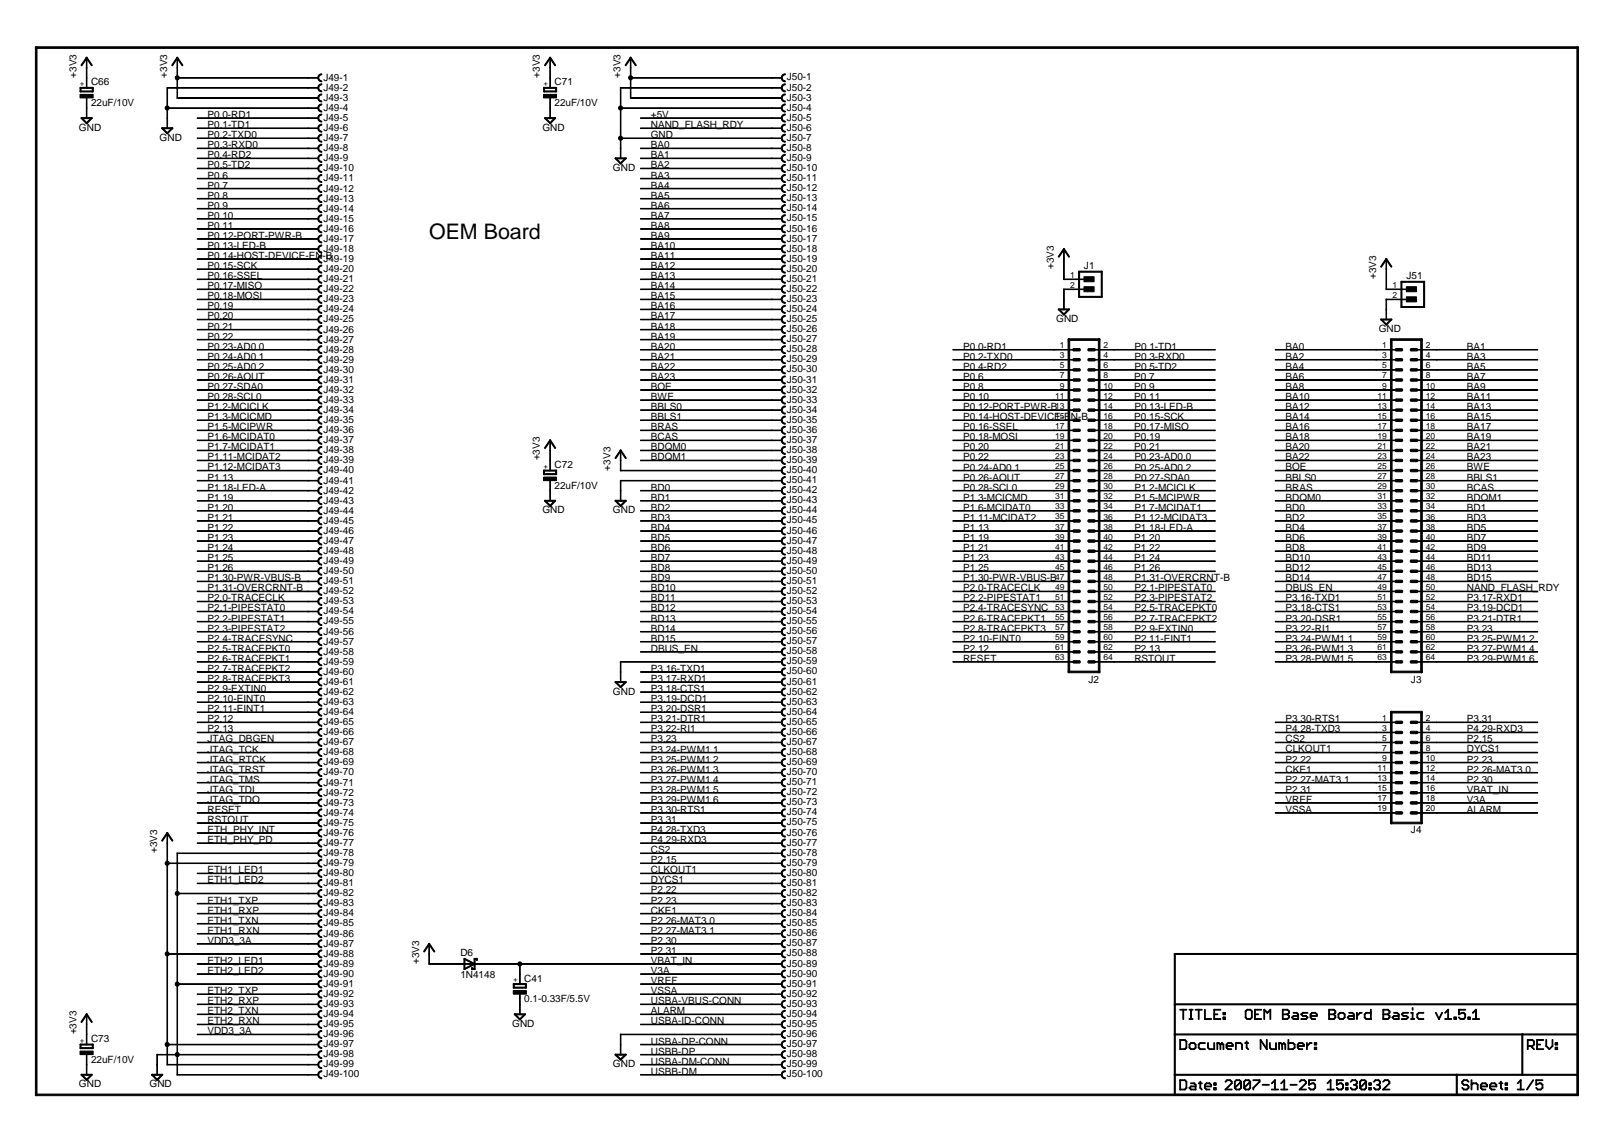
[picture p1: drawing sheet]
<svg xmlns="http://www.w3.org/2000/svg" width="297mm" height="210mm" viewBox="0 0 297 210" stroke-linecap="round" stroke-linejoin="round" font-family="sans-serif">
<defs><g id="words">
<text font-size="3.9" x="79" y="44">OEM Board</text>
<g font-size="1.8">
<text x="14.1" y="14.3" transform="rotate(-90 14.1 14.3)">+3V3</text>
<text x="16.8" y="15.7">C66</text>
<text x="30.8" y="14.3" transform="rotate(-90 30.8 14.3)">+3V3</text>
<text x="59.5" y="16.7">J49-2</text>
<text x="59.5" y="14.8">J49-1</text>
<text x="99.4" y="14.3" transform="rotate(-90 99.4 14.3)">+3V3</text>
<text x="102.1" y="15.7">C71</text>
<text x="114.2" y="14.3" transform="rotate(-90 114.2 14.3)">+3V3</text>
<text x="144.8" y="16.7">J50-2</text>
<text x="144.8" y="14.8">J50-1</text>
<text x="16.8" y="19.5">22uF/10V</text>
<text x="38.2" y="21.7">P0.0-RD1</text>
<text x="38.2" y="23.6">P0.1-TD1</text>
<text x="59.5" y="18.6">J49-3</text>
<text x="59.5" y="20.4">J49-4</text>
<text x="59.5" y="22.3">J49-5</text>
<text x="102.1" y="19.5">22uF/10V</text>
<text x="119.8" y="23.6">NAND_FLASH_RDY</text>
<text x="119.8" y="21.7">+5V</text>
<text x="144.8" y="18.5">J50-3</text>
<text x="144.8" y="20.4">J50-4</text>
<text x="144.8" y="22.2">J50-5</text>
<text x="14.5" y="24.1">GND</text>
<text x="29.4" y="25.9">GND</text>
<text x="38.2" y="29.2">P0.4-RD2</text>
<text x="38.2" y="25.4">P0.2-TXD0</text>
<text x="38.2" y="27.3">P0.3-RXD0</text>
<text x="59.5" y="24.1">J49-6</text>
<text x="59.5" y="26">J49-7</text>
<text x="59.5" y="27.9">J49-8</text>
<text x="59.5" y="29.7">J49-9</text>
<text x="99.8" y="24.1">GND</text>
<text x="119.8" y="27.3">BA0</text>
<text x="119.8" y="29.2">BA1</text>
<text x="119.8" y="25.4">GND</text>
<text x="144.8" y="24.1">J50-6</text>
<text x="144.8" y="26">J50-7</text>
<text x="144.8" y="27.8">J50-8</text>
<text x="144.8" y="29.7">J50-9</text>
<text x="38.2" y="32.9">P0.6</text>
<text x="38.2" y="34.7">P0.7</text>
<text x="38.2" y="31">P0.5-TD2</text>
<text x="59.5" y="31.6">J49-10</text>
<text x="59.5" y="33.4">J49-11</text>
<text x="59.5" y="35.3">J49-12</text>
<text x="112.8" y="31.5">GND</text>
<text x="119.8" y="32.9">BA3</text>
<text x="119.8" y="34.7">BA4</text>
<text x="119.8" y="31">BA2</text>
<text x="144.8" y="31.5">J50-10</text>
<text x="144.8" y="33.4">J50-11</text>
<text x="144.8" y="35.2">J50-12</text>
<text x="38.2" y="36.6">P0.8</text>
<text x="38.2" y="38.4">P0.9</text>
<text x="38.2" y="40.3">P0.10</text>
<text x="59.5" y="37.1">J49-13</text>
<text x="59.5" y="39">J49-14</text>
<text x="59.5" y="40.8">J49-15</text>
<text x="119.8" y="38.4">BA6</text>
<text x="119.8" y="40.3">BA7</text>
<text x="119.8" y="36.6">BA5</text>
<text x="144.8" y="37.1">J50-13</text>
<text x="144.8" y="38.9">J50-14</text>
<text x="144.8" y="40.8">J50-15</text>
<text x="38.2" y="42.1">P0.11</text>
<text x="38.2" y="44">P0.12-PORT-PWR-B</text>
<text x="38.2" y="45.8">P0.13-LED-B</text>
<text x="38.2" y="47.7">P0.14-HOST-DEVICE-EN-B</text>
<text x="59.5" y="42.7">J49-16</text>
<text x="59.5" y="44.5">J49-17</text>
<text x="59.5" y="46.4">J49-18</text>
<text x="119.8" y="44">BA9</text>
<text x="119.8" y="45.8">BA10</text>
<text x="119.8" y="42.1">BA8</text>
<text x="119.8" y="47.7">BA11</text>
<text x="144.8" y="42.6">J50-16</text>
<text x="144.8" y="44.5">J50-17</text>
<text x="144.8" y="46.3">J50-18</text>
<text x="38.2" y="49.6">P0.15-SCK</text>
<text x="38.2" y="51.4">P0.16-SSEL</text>
<text x="38.2" y="53.3">P0.17-MISO</text>
<text x="59.5" y="48.3">J49-19</text>
<text x="59.5" y="50.1">J49-20</text>
<text x="59.5" y="52">J49-21</text>
<text x="59.5" y="53.8">J49-22</text>
<text x="119.8" y="49.6">BA12</text>
<text x="119.8" y="51.4">BA13</text>
<text x="119.8" y="53.3">BA14</text>
<text x="144.8" y="48.2">J50-19</text>
<text x="144.8" y="50">J50-20</text>
<text x="144.8" y="51.9">J50-21</text>
<text x="144.8" y="53.8">J50-22</text>
<text x="193.9" y="49.6" transform="rotate(-90 193.9 49.6)">+3V3</text>
<text x="199.5" y="49.6">J1</text>
<text x="253.3" y="51.4" transform="rotate(-90 253.3 51.4)">+3V3</text>
<text x="258.8" y="51.4">J51</text>
<text x="38.2" y="57">P0.19</text>
<text x="38.2" y="58.8">P0.20</text>
<text x="38.2" y="55.1">P0.18-MOSI</text>
<text x="59.5" y="55.7">J49-23</text>
<text x="59.5" y="57.5">J49-24</text>
<text x="59.5" y="59.4">J49-25</text>
<text x="119.8" y="55.1">BA15</text>
<text x="119.8" y="57">BA16</text>
<text x="119.8" y="58.8">BA17</text>
<text x="144.8" y="55.6">J50-23</text>
<text x="144.8" y="57.5">J50-24</text>
<text x="144.8" y="59.3">J50-25</text>
<text x="194.4" y="59.3">GND</text>
<text x="38.2" y="60.7">P0.21</text>
<text x="38.2" y="62.5">P0.22</text>
<text x="38.2" y="64.4">P0.23-AD0.0</text>
<text x="59.5" y="61.2">J49-26</text>
<text x="59.5" y="63.1">J49-27</text>
<text x="59.5" y="64.9">J49-28</text>
<text x="119.8" y="60.7">BA18</text>
<text x="119.8" y="62.5">BA19</text>
<text x="119.8" y="64.4">BA20</text>
<text x="144.8" y="61.2">J50-26</text>
<text x="144.8" y="63">J50-27</text>
<text x="144.8" y="64.9">J50-28</text>
<text x="177.2" y="64.4">P0.0-RD1</text>
<text x="208.8" y="64.4">P0.1-TD1</text>
<text x="236.6" y="64.4">BA0</text>
<text x="253.7" y="61.1">GND</text>
<text x="270" y="64.4">BA1</text>
<text x="38.2" y="70">P0.26-AOUT</text>
<text x="38.2" y="66.2">P0.24-AD0.1</text>
<text x="38.2" y="68.1">P0.25-AD0.2</text>
<text x="38.2" y="71.8">P0.27-SDA0</text>
<text x="59.5" y="66.8">J49-29</text>
<text x="59.5" y="68.6">J49-30</text>
<text x="59.5" y="70.5">J49-31</text>
<text x="119.8" y="66.2">BA21</text>
<text x="119.8" y="68.1">BA22</text>
<text x="119.8" y="70">BA23</text>
<text x="119.8" y="71.8">BOE</text>
<text x="144.8" y="66.7">J50-29</text>
<text x="144.8" y="68.6">J50-30</text>
<text x="144.8" y="70.4">J50-31</text>
<text x="177.2" y="70">P0.6</text>
<text x="177.2" y="71.8">P0.8</text>
<text x="177.2" y="68.1">P0.4-RD2</text>
<text x="177.2" y="66.2">P0.2-TXD0</text>
<text x="208.8" y="70">P0.7</text>
<text x="208.8" y="71.8">P0.9</text>
<text x="208.8" y="68.1">P0.5-TD2</text>
<text x="208.8" y="66.2">P0.3-RXD0</text>
<text x="236.6" y="68.1">BA4</text>
<text x="236.6" y="70">BA6</text>
<text x="236.6" y="66.2">BA2</text>
<text x="236.6" y="71.8">BA8</text>
<text x="270" y="66.2">BA3</text>
<text x="270" y="70">BA7</text>
<text x="270" y="71.8">BA9</text>
<text x="270" y="68.1">BA5</text>
<text x="38.2" y="73.7">P0.28-SCL0</text>
<text x="38.2" y="75.5">P1.2-MCICLK</text>
<text x="38.2" y="77.4">P1.3-MCICMD</text>
<text x="59.5" y="72.4">J49-32</text>
<text x="59.5" y="74.2">J49-33</text>
<text x="59.5" y="76.1">J49-34</text>
<text x="59.5" y="77.9">J49-35</text>
<text x="119.8" y="73.7">BWE</text>
<text x="119.8" y="75.5">BBLS0</text>
<text x="119.8" y="77.4">BBLS1</text>
<text x="144.8" y="72.3">J50-32</text>
<text x="144.8" y="74.1">J50-33</text>
<text x="144.8" y="76">J50-34</text>
<text x="144.8" y="77.8">J50-35</text>
<text x="177.2" y="73.7">P0.10</text>
<text x="177.2" y="75.5">P0.12-PORT-PWR-B</text>
<text x="177.2" y="77.4">P0.14-HOST-DEVICE-EN-B</text>
<text x="208.8" y="77.4">P0.15-SCK</text>
<text x="208.8" y="73.7">P0.11</text>
<text x="208.8" y="75.5">P0.13-LED-B</text>
<text x="236.6" y="73.7">BA10</text>
<text x="236.6" y="75.5">BA12</text>
<text x="236.6" y="77.4">BA14</text>
<text x="270" y="75.5">BA13</text>
<text x="270" y="77.4">BA15</text>
<text x="270" y="73.7">BA11</text>
<text x="38.2" y="79.2">P1.5-MCIPWR</text>
<text x="38.2" y="81.1">P1.6-MCIDAT0</text>
<text x="38.2" y="82.9">P1.7-MCIDAT1</text>
<text x="59.5" y="79.8">J49-36</text>
<text x="59.5" y="81.6">J49-37</text>
<text x="59.5" y="83.5">J49-38</text>
<text x="119.8" y="79.2">BRAS</text>
<text x="119.8" y="81.1">BCAS</text>
<text x="119.8" y="82.9">BDQM0</text>
<text x="144.8" y="79.7">J50-36</text>
<text x="144.8" y="81.6">J50-37</text>
<text x="144.8" y="83.4">J50-38</text>
<text x="177.2" y="82.9">P0.20</text>
<text x="177.2" y="79.2">P0.16-SSEL</text>
<text x="177.2" y="81.1">P0.18-MOSI</text>
<text x="208.8" y="81.1">P0.19</text>
<text x="208.8" y="82.9">P0.21</text>
<text x="208.8" y="79.2">P0.17-MISO</text>
<text x="236.6" y="79.2">BA16</text>
<text x="236.6" y="81.1">BA18</text>
<text x="236.6" y="82.9">BA20</text>
<text x="270" y="79.2">BA17</text>
<text x="270" y="81.1">BA19</text>
<text x="270" y="82.9">BA21</text>
<text x="38.2" y="84.8">P1.11-MCIDAT2</text>
<text x="38.2" y="86.6">P1.12-MCIDAT3</text>
<text x="38.2" y="88.5">P1.13</text>
<text x="59.5" y="85.3">J49-39</text>
<text x="59.5" y="87.2">J49-40</text>
<text x="59.5" y="89">J49-41</text>
<text x="99.4" y="84.8" transform="rotate(-90 99.4 84.8)">+3V3</text>
<text x="102.1" y="86.2">C72</text>
<text x="112.3" y="86.6" transform="rotate(-90 112.3 86.6)">+3V3</text>
<text x="119.8" y="84.8">BDQM1</text>
<text x="144.8" y="85.3">J50-39</text>
<text x="144.8" y="87.1">J50-40</text>
<text x="144.8" y="89">J50-41</text>
<text x="177.2" y="84.8">P0.22</text>
<text x="177.2" y="88.5">P0.26-AOUT</text>
<text x="177.2" y="86.6">P0.24-AD0.1</text>
<text x="208.8" y="84.8">P0.23-AD0.0</text>
<text x="208.8" y="86.6">P0.25-AD0.2</text>
<text x="208.8" y="88.5">P0.27-SDA0</text>
<text x="236.6" y="84.8">BA22</text>
<text x="236.6" y="86.6">BOE</text>
<text x="236.6" y="88.5">BBLS0</text>
<text x="270" y="84.8">BA23</text>
<text x="270" y="86.6">BWE</text>
<text x="270" y="88.5">BBLS1</text>
<text x="38.2" y="95.9">P1.21</text>
<text x="38.2" y="94">P1.20</text>
<text x="38.2" y="92.2">P1.19</text>
<text x="38.2" y="90.3">P1.18-LED-A</text>
<text x="59.5" y="90.9">J49-42</text>
<text x="59.5" y="92.7">J49-43</text>
<text x="59.5" y="94.6">J49-44</text>
<text x="99.8" y="94.5">GND</text>
<text x="102.1" y="90">22uF/10V</text>
<text x="112.8" y="94.5">GND</text>
<text x="119.8" y="90.3">BD0</text>
<text x="119.8" y="92.2">BD1</text>
<text x="119.8" y="94">BD2</text>
<text x="119.8" y="95.9">BD3</text>
<text x="144.8" y="90.8">J50-42</text>
<text x="144.8" y="92.7">J50-43</text>
<text x="144.8" y="94.5">J50-44</text>
<text x="177.2" y="90.3">P0.28-SCL0</text>
<text x="177.2" y="92.2">P1.3-MCICMD</text>
<text x="177.2" y="94">P1.6-MCIDAT0</text>
<text x="177.2" y="95.9">P1.11-MCIDAT2</text>
<text x="208.8" y="90.3">P1.2-MCICLK</text>
<text x="208.8" y="92.2">P1.5-MCIPWR</text>
<text x="208.8" y="94">P1.7-MCIDAT1</text>
<text x="208.8" y="95.9">P1.12-MCIDAT3</text>
<text x="236.6" y="94">BD0</text>
<text x="236.6" y="95.9">BD2</text>
<text x="236.6" y="90.3">BRAS</text>
<text x="236.6" y="92.2">BDQM0</text>
<text x="270" y="94">BD1</text>
<text x="270" y="95.9">BD3</text>
<text x="270" y="90.3">BCAS</text>
<text x="270" y="92.2">BDQM1</text>
<text x="38.2" y="101.5">P1.24</text>
<text x="38.2" y="99.6">P1.23</text>
<text x="38.2" y="97.8">P1.22</text>
<text x="59.5" y="96.4">J49-45</text>
<text x="59.5" y="98.3">J49-46</text>
<text x="59.5" y="100.1">J49-47</text>
<text x="59.5" y="102">J49-48</text>
<text x="119.8" y="97.8">BD4</text>
<text x="119.8" y="99.6">BD5</text>
<text x="119.8" y="101.5">BD6</text>
<text x="144.8" y="96.4">J50-45</text>
<text x="144.8" y="98.2">J50-46</text>
<text x="144.8" y="100.1">J50-47</text>
<text x="144.8" y="101.9">J50-48</text>
<text x="177.2" y="101.5">P1.21</text>
<text x="177.2" y="99.6">P1.19</text>
<text x="177.2" y="97.8">P1.13</text>
<text x="208.8" y="101.5">P1.22</text>
<text x="208.8" y="99.6">P1.20</text>
<text x="208.8" y="97.8">P1.18-LED-A</text>
<text x="236.6" y="97.8">BD4</text>
<text x="236.6" y="99.6">BD6</text>
<text x="236.6" y="101.5">BD8</text>
<text x="270" y="97.8">BD5</text>
<text x="270" y="99.6">BD7</text>
<text x="270" y="101.5">BD9</text>
<text x="38.2" y="105.2">P1.26</text>
<text x="38.2" y="103.3">P1.25</text>
<text x="38.2" y="107">P1.30-PWR-VBUS-B</text>
<text x="59.5" y="103.9">J49-49</text>
<text x="59.5" y="105.7">J49-50</text>
<text x="59.5" y="107.6">J49-51</text>
<text x="119.8" y="103.3">BD7</text>
<text x="119.8" y="105.2">BD8</text>
<text x="119.8" y="107">BD9</text>
<text x="144.8" y="103.8">J50-49</text>
<text x="144.8" y="105.7">J50-50</text>
<text x="144.8" y="107.5">J50-51</text>
<text x="177.2" y="105.2">P1.25</text>
<text x="177.2" y="103.3">P1.23</text>
<text x="177.2" y="107">P1.30-PWR-VBUS-B</text>
<text x="208.8" y="105.2">P1.26</text>
<text x="208.8" y="103.3">P1.24</text>
<text x="208.8" y="107">P1.31-OVERCRNT-B</text>
<text x="236.6" y="103.3">BD10</text>
<text x="236.6" y="105.2">BD12</text>
<text x="236.6" y="107">BD14</text>
<text x="270" y="103.3">BD11</text>
<text x="270" y="105.2">BD13</text>
<text x="270" y="107">BD15</text>
<text x="38.2" y="108.9">P1.31-OVERCRNT-B</text>
<text x="38.2" y="112.6">P2.1-PIPESTAT0</text>
<text x="38.2" y="110.7">P2.0-TRACECLK</text>
<text x="59.5" y="109.4">J49-52</text>
<text x="59.5" y="111.3">J49-53</text>
<text x="59.5" y="113.1">J49-54</text>
<text x="119.8" y="108.9">BD10</text>
<text x="119.8" y="110.7">BD11</text>
<text x="119.8" y="112.6">BD12</text>
<text x="144.8" y="109.4">J50-52</text>
<text x="144.8" y="111.2">J50-53</text>
<text x="144.8" y="113.1">J50-54</text>
<text x="177.2" y="110.7">P2.2-PIPESTAT1</text>
<text x="177.2" y="108.9">P2.0-TRACECLK</text>
<text x="177.2" y="112.6">P2.4-TRACESYNC</text>
<text x="208.8" y="108.9">P2.1-PIPESTAT0</text>
<text x="208.8" y="110.7">P2.3-PIPESTAT2</text>
<text x="208.8" y="112.6">P2.5-TRACEPKT0</text>
<text x="236.6" y="108.9">DBUS_EN</text>
<text x="236.6" y="110.7">P3.16-TXD1</text>
<text x="236.6" y="112.6">P3.18-CTS1</text>
<text x="270" y="108.9">NAND_FLASH_RDY</text>
<text x="270" y="110.7">P3.17-RXD1</text>
<text x="270" y="112.6">P3.19-DCD1</text>
<text x="38.2" y="114.4">P2.2-PIPESTAT1</text>
<text x="38.2" y="116.3">P2.3-PIPESTAT2</text>
<text x="38.2" y="118.2">P2.4-TRACESYNC</text>
<text x="59.5" y="115">J49-55</text>
<text x="59.5" y="116.8">J49-56</text>
<text x="59.5" y="118.7">J49-57</text>
<text x="119.8" y="114.4">BD13</text>
<text x="119.8" y="116.3">BD14</text>
<text x="119.8" y="118.1">BD15</text>
<text x="144.8" y="114.9">J50-55</text>
<text x="144.8" y="116.8">J50-56</text>
<text x="144.8" y="118.6">J50-57</text>
<text x="177.2" y="118.1">P2.10-EINT0</text>
<text x="177.2" y="114.4">P2.6-TRACEPKT1</text>
<text x="177.2" y="116.3">P2.8-TRACEPKT3</text>
<text x="208.8" y="118.2">P2.11-EINT1</text>
<text x="208.8" y="116.3">P2.9-EXTIN0</text>
<text x="208.8" y="114.4">P2.7-TRACEPKT2</text>
<text x="236.6" y="118.2">P3.24-PWM1.1</text>
<text x="236.6" y="114.4">P3.20-DSR1</text>
<text x="236.6" y="116.3">P3.22-RI1</text>
<text x="270" y="118.2">P3.25-PWM1.2</text>
<text x="270" y="116.3">P3.23</text>
<text x="270" y="114.4">P3.21-DTR1</text>
<text x="38.2" y="120">P2.5-TRACEPKT0</text>
<text x="38.2" y="121.9">P2.6-TRACEPKT1</text>
<text x="38.2" y="123.7">P2.7-TRACEPKT2</text>
<text x="38.2" y="125.6">P2.8-TRACEPKT3</text>
<text x="59.5" y="120.5">J49-58</text>
<text x="59.5" y="122.4">J49-59</text>
<text x="59.5" y="124.2">J49-60</text>
<text x="119.8" y="120">DBUS_EN</text>
<text x="119.8" y="123.7">P3.16-TXD1</text>
<text x="119.8" y="125.6">P3.17-RXD1</text>
<text x="144.8" y="120.5">J50-58</text>
<text x="144.8" y="122.3">J50-59</text>
<text x="144.8" y="124.2">J50-60</text>
<text x="177.2" y="121.9">RESET</text>
<text x="177.2" y="120">P2.12</text>
<text x="200.3" y="125.7">J2</text>
<text x="208.8" y="121.9">RSTOUT</text>
<text x="208.8" y="120">P2.13</text>
<text x="236.6" y="120">P3.26-PWM1.3</text>
<text x="236.6" y="121.9">P3.28-PWM1.5</text>
<text x="259.7" y="125.7">J3</text>
<text x="270" y="120">P3.27-PWM1.4</text>
<text x="270" y="121.9">P3.29-PWM1.6</text>
<text x="38.2" y="131.1">P2.11-EINT1</text>
<text x="38.2" y="129.3">P2.10-EINT0</text>
<text x="38.2" y="127.4">P2.9-EXTIN0</text>
<text x="59.5" y="126.1">J49-61</text>
<text x="59.5" y="127.9">J49-62</text>
<text x="59.5" y="129.8">J49-63</text>
<text x="59.5" y="131.7">J49-64</text>
<text x="112.8" y="127.9">GND</text>
<text x="119.8" y="127.4">P3.18-CTS1</text>
<text x="119.8" y="129.3">P3.19-DCD1</text>
<text x="119.8" y="131.1">P3.20-DSR1</text>
<text x="144.8" y="126">J50-61</text>
<text x="144.8" y="127.9">J50-62</text>
<text x="144.8" y="129.8">J50-63</text>
<text x="144.8" y="131.6">J50-64</text>
<text x="38.2" y="136.7">JTAG_DBGEN</text>
<text x="38.2" y="133">P2.12</text>
<text x="38.2" y="134.9">P2.13</text>
<text x="59.5" y="133.5">J49-65</text>
<text x="59.5" y="135.4">J49-66</text>
<text x="59.5" y="137.2">J49-67</text>
<text x="119.8" y="136.7">P3.23</text>
<text x="119.8" y="133">P3.21-DTR1</text>
<text x="119.8" y="134.9">P3.22-RI1</text>
<text x="144.8" y="133.5">J50-65</text>
<text x="144.8" y="135.3">J50-66</text>
<text x="144.8" y="137.2">J50-67</text>
<text x="236.6" y="136.7">CS2</text>
<text x="236.6" y="134.9">P4.28-TXD3</text>
<text x="236.6" y="133">P3.30-RTS1</text>
<text x="270" y="133">P3.31</text>
<text x="270" y="136.7">P2.15</text>
<text x="270" y="134.9">P4.29-RXD3</text>
<text x="38.2" y="138.6">JTAG_TCK</text>
<text x="38.2" y="140.4">JTAG_RTCK</text>
<text x="38.2" y="142.3">JTAG_TRST</text>
<text x="59.5" y="139.1">J49-68</text>
<text x="59.5" y="140.9">J49-69</text>
<text x="59.5" y="142.8">J49-70</text>
<text x="119.8" y="138.6">P3.24-PWM1.1</text>
<text x="119.8" y="140.4">P3.25-PWM1.2</text>
<text x="119.8" y="142.3">P3.26-PWM1.3</text>
<text x="144.8" y="139">J50-68</text>
<text x="144.8" y="140.9">J50-69</text>
<text x="144.8" y="142.7">J50-70</text>
<text x="236.6" y="138.6">CLKOUT1</text>
<text x="236.6" y="142.3">CKE1</text>
<text x="236.6" y="140.4">P2.22</text>
<text x="270" y="142.3">P2.26-MAT3.0</text>
<text x="270" y="138.6">DYCS1</text>
<text x="270" y="140.4">P2.23</text>
<text x="38.2" y="144.1">JTAG_TMS</text>
<text x="38.2" y="146">JTAG_TDI</text>
<text x="38.2" y="147.8">JTAG_TDO</text>
<text x="38.2" y="149.7">RESET</text>
<text x="59.5" y="144.6">J49-71</text>
<text x="59.5" y="146.5">J49-72</text>
<text x="59.5" y="148.3">J49-73</text>
<text x="119.8" y="144.1">P3.27-PWM1.4</text>
<text x="119.8" y="146">P3.28-PWM1.5</text>
<text x="119.8" y="147.8">P3.29-PWM1.6</text>
<text x="119.8" y="149.7">P3.30-RTS1</text>
<text x="144.8" y="144.6">J50-71</text>
<text x="144.8" y="146.4">J50-72</text>
<text x="144.8" y="148.3">J50-73</text>
<text x="236.6" y="144.1">P2.27-MAT3.1</text>
<text x="236.6" y="147.8">VREF</text>
<text x="236.6" y="149.7">VSSA</text>
<text x="236.6" y="146">P2.31</text>
<text x="270" y="146">VBAT_IN</text>
<text x="270" y="147.8">V3A</text>
<text x="270" y="149.7">ALARM</text>
<text x="270" y="144.1">P2.30</text>
<text x="38.2" y="155.2">ETH_PHY_PD</text>
<text x="38.2" y="153.4">ETH_PHY_INT</text>
<text x="38.2" y="151.5">RSTOUT</text>
<text x="59.5" y="150.2">J49-74</text>
<text x="59.5" y="152">J49-75</text>
<text x="59.5" y="153.9">J49-76</text>
<text x="59.5" y="155.7">J49-77</text>
<text x="119.8" y="151.5">P3.31</text>
<text x="119.8" y="153.4">P4.28-TXD3</text>
<text x="119.8" y="155.2">P4.29-RXD3</text>
<text x="144.8" y="150.2">J50-74</text>
<text x="144.8" y="152">J50-75</text>
<text x="144.8" y="153.9">J50-76</text>
<text x="144.8" y="155.7">J50-77</text>
<text x="259.7" y="153.4">J4</text>
<text x="28.9" y="157.1" transform="rotate(-90 28.9 157.1)">+3V3</text>
<text x="38.2" y="160.8">ETH1_LED1</text>
<text x="59.5" y="157.6">J49-78</text>
<text x="59.5" y="159.5">J49-79</text>
<text x="59.5" y="161.3">J49-80</text>
<text x="119.8" y="157.1">CS2</text>
<text x="119.8" y="160.8">CLKOUT1</text>
<text x="119.8" y="158.9">P2.15</text>
<text x="144.8" y="157.6">J50-78</text>
<text x="144.8" y="159.4">J50-79</text>
<text x="144.8" y="161.3">J50-80</text>
<text x="38.2" y="162.6">ETH1_LED2</text>
<text x="38.2" y="166.4">ETH1_TXP</text>
<text x="59.5" y="163.2">J49-81</text>
<text x="59.5" y="165">J49-82</text>
<text x="59.5" y="166.9">J49-83</text>
<text x="119.8" y="162.6">DYCS1</text>
<text x="119.8" y="164.5">P2.22</text>
<text x="119.8" y="166.4">P2.23</text>
<text x="144.8" y="163.1">J50-81</text>
<text x="144.8" y="165">J50-82</text>
<text x="144.8" y="166.8">J50-83</text>
<text x="38.2" y="173.8">VDD3_3A</text>
<text x="38.2" y="170.1">ETH1_TXN</text>
<text x="38.2" y="168.2">ETH1_RXP</text>
<text x="38.2" y="171.9">ETH1_RXN</text>
<text x="59.5" y="168.7">J49-84</text>
<text x="59.5" y="170.6">J49-85</text>
<text x="59.5" y="172.4">J49-86</text>
<text x="119.8" y="170.1">P2.26-MAT3.0</text>
<text x="119.8" y="171.9">P2.27-MAT3.1</text>
<text x="119.8" y="168.2">CKE1</text>
<text x="119.8" y="173.8">P2.30</text>
<text x="144.8" y="168.7">J50-84</text>
<text x="144.8" y="170.5">J50-85</text>
<text x="144.8" y="172.4">J50-86</text>
<text x="38.2" y="177.5">ETH2_LED1</text>
<text x="38.2" y="179.3">ETH2_LED2</text>
<text x="59.5" y="174.3">J49-87</text>
<text x="59.5" y="176.1">J49-88</text>
<text x="59.5" y="178">J49-89</text>
<text x="59.5" y="179.8">J49-90</text>
<text x="77.1" y="177.5" transform="rotate(-90 77.1 177.5)">+3V3</text>
<text x="84.7" y="180">1N4148</text>
<text x="84.7" y="176">D6</text>
<text x="119.8" y="177.5">VBAT_IN</text>
<text x="119.8" y="179.3">V3A</text>
<text x="119.8" y="175.6">P2.31</text>
<text x="144.8" y="174.2">J50-87</text>
<text x="144.8" y="176.1">J50-88</text>
<text x="144.8" y="178">J50-89</text>
<text x="144.8" y="179.8">J50-90</text>
<text x="38.2" y="184.9">ETH2_RXP</text>
<text x="38.2" y="183">ETH2_TXP</text>
<text x="59.5" y="181.7">J49-91</text>
<text x="59.5" y="183.6">J49-92</text>
<text x="59.5" y="185.4">J49-93</text>
<text x="96.5" y="184.6">0.1-0.33F/5.5V</text>
<text x="96.5" y="180.7">C41</text>
<text x="119.8" y="181.2">VREF</text>
<text x="119.8" y="183">VSSA</text>
<text x="119.8" y="184.9">USBA-VBUS-CONN</text>
<text x="144.8" y="181.7">J50-91</text>
<text x="144.8" y="183.5">J50-92</text>
<text x="144.8" y="185.4">J50-93</text>
<text x="14.1" y="190.5" transform="rotate(-90 14.1 190.5)">+3V3</text>
<text x="16.8" y="191.9">C73</text>
<text x="38.2" y="190.5">VDD3_3A</text>
<text x="38.2" y="186.7">ETH2_TXN</text>
<text x="38.2" y="188.6">ETH2_RXN</text>
<text x="59.5" y="187.3">J49-94</text>
<text x="59.5" y="189.1">J49-95</text>
<text x="59.5" y="191">J49-96</text>
<text x="94.3" y="189.1">GND</text>
<text x="119.8" y="188.6">USBA-ID-CONN</text>
<text x="119.8" y="186.8">ALARM</text>
<text x="144.8" y="187.2">J50-94</text>
<text x="144.8" y="189.1">J50-95</text>
<text x="144.8" y="190.9">J50-96</text>
<text x="16.8" y="195.7">22uF/10V</text>
<text x="59.5" y="192.8">J49-97</text>
<text x="59.5" y="194.7">J49-98</text>
<text x="59.5" y="196.5">J49-99</text>
<text x="112.8" y="196.5">GND</text>
<text x="119.8" y="192.3">USBA-DP-CONN</text>
<text x="119.8" y="196">USBA-DM-CONN</text>
<text x="119.8" y="194.2">USBB-DP</text>
<text x="119.8" y="197.9">USBB-DM</text>
<text x="144.8" y="192.8">J50-97</text>
<text x="144.8" y="194.6">J50-98</text>
<text x="144.8" y="196.5">J50-99</text>
<text x="14.5" y="200.2">GND</text>
<text x="27.5" y="200.2">GND</text>
<text x="59.5" y="198.4">J49-100</text>
<text x="144.8" y="198.3">J50-100</text>
</g>
<g font-size="1.6">
<text x="196.9" y="51.1">1</text>
<text x="196.9" y="53">2</text>
<text x="256.3" y="53">1</text>
<text x="256.3" y="54.9">2</text>
<text x="195.1" y="64.1">1</text>
<text x="195.1" y="66">3</text>
<text x="203.1" y="64.1">2</text>
<text x="203.1" y="66">4</text>
<text x="254.4" y="64.1">1</text>
<text x="254.4" y="66">3</text>
<text x="262.4" y="64.1">2</text>
<text x="262.4" y="66">4</text>
<text x="195.1" y="67.8">5</text>
<text x="195.1" y="69.7">7</text>
<text x="195.1" y="71.5">9</text>
<text x="203.1" y="67.8">6</text>
<text x="203.1" y="69.7">8</text>
<text x="203.1" y="71.5">10</text>
<text x="254.4" y="67.8">5</text>
<text x="254.4" y="69.7">7</text>
<text x="254.4" y="71.5">9</text>
<text x="262.4" y="67.8">6</text>
<text x="262.4" y="69.7">8</text>
<text x="262.4" y="71.5">10</text>
<text x="194.2" y="73.4">11</text>
<text x="194.2" y="75.2">13</text>
<text x="194.2" y="77.1">15</text>
<text x="203.1" y="73.4">12</text>
<text x="203.1" y="75.2">14</text>
<text x="203.1" y="77.1">16</text>
<text x="253.5" y="73.4">11</text>
<text x="253.5" y="75.2">13</text>
<text x="253.5" y="77.1">15</text>
<text x="262.4" y="73.4">12</text>
<text x="262.4" y="75.2">14</text>
<text x="262.4" y="77.1">16</text>
<text x="194.2" y="79">17</text>
<text x="194.2" y="80.8">19</text>
<text x="194.2" y="82.7">21</text>
<text x="203.1" y="79">18</text>
<text x="203.1" y="80.8">20</text>
<text x="203.1" y="82.7">22</text>
<text x="253.5" y="79">17</text>
<text x="253.5" y="80.8">19</text>
<text x="253.5" y="82.7">21</text>
<text x="262.4" y="79">18</text>
<text x="262.4" y="80.8">20</text>
<text x="262.4" y="82.7">22</text>
<text x="194.2" y="84.5">23</text>
<text x="194.2" y="86.4">25</text>
<text x="194.2" y="88.2">27</text>
<text x="203.1" y="84.5">24</text>
<text x="203.1" y="86.4">26</text>
<text x="203.1" y="88.2">28</text>
<text x="253.5" y="84.5">23</text>
<text x="253.5" y="86.4">25</text>
<text x="253.5" y="88.2">27</text>
<text x="262.4" y="84.5">24</text>
<text x="262.4" y="86.4">26</text>
<text x="262.4" y="88.2">28</text>
<text x="194.2" y="90.1">29</text>
<text x="194.2" y="91.9">31</text>
<text x="194.2" y="93.8">33</text>
<text x="194.2" y="95.7">35</text>
<text x="203.1" y="90.1">30</text>
<text x="203.1" y="91.9">32</text>
<text x="203.1" y="93.8">34</text>
<text x="203.1" y="95.7">36</text>
<text x="253.5" y="90.1">29</text>
<text x="253.5" y="91.9">31</text>
<text x="253.5" y="93.8">33</text>
<text x="253.5" y="95.7">35</text>
<text x="262.4" y="90.1">30</text>
<text x="262.4" y="91.9">32</text>
<text x="262.4" y="93.8">34</text>
<text x="262.4" y="95.7">36</text>
<text x="194.2" y="97.5">37</text>
<text x="194.2" y="99.4">39</text>
<text x="194.2" y="101.2">41</text>
<text x="203.1" y="97.5">38</text>
<text x="203.1" y="99.4">40</text>
<text x="203.1" y="101.2">42</text>
<text x="253.5" y="97.5">37</text>
<text x="253.5" y="99.4">39</text>
<text x="253.5" y="101.2">41</text>
<text x="262.4" y="97.5">38</text>
<text x="262.4" y="99.4">40</text>
<text x="262.4" y="101.2">42</text>
<text x="194.2" y="103.1">43</text>
<text x="194.2" y="104.9">45</text>
<text x="194.2" y="106.8">47</text>
<text x="203.1" y="103.1">44</text>
<text x="203.1" y="104.9">46</text>
<text x="203.1" y="106.8">48</text>
<text x="253.5" y="103.1">43</text>
<text x="253.5" y="104.9">45</text>
<text x="253.5" y="106.8">47</text>
<text x="262.4" y="103.1">44</text>
<text x="262.4" y="104.9">46</text>
<text x="262.4" y="106.8">48</text>
<text x="194.2" y="108.6">49</text>
<text x="194.2" y="110.5">51</text>
<text x="194.2" y="112.3">53</text>
<text x="203.1" y="108.6">50</text>
<text x="203.1" y="110.5">52</text>
<text x="203.1" y="112.3">54</text>
<text x="253.5" y="108.6">49</text>
<text x="253.5" y="110.5">51</text>
<text x="253.5" y="112.3">53</text>
<text x="262.4" y="108.6">50</text>
<text x="262.4" y="110.5">52</text>
<text x="262.4" y="112.3">54</text>
<text x="194.2" y="114.2">55</text>
<text x="194.2" y="116">57</text>
<text x="194.2" y="117.9">59</text>
<text x="194.2" y="119.8">61</text>
<text x="203.1" y="114.2">56</text>
<text x="203.1" y="116">58</text>
<text x="203.1" y="117.9">60</text>
<text x="203.1" y="119.8">62</text>
<text x="253.5" y="114.2">55</text>
<text x="253.5" y="116">57</text>
<text x="253.5" y="117.9">59</text>
<text x="253.5" y="119.8">61</text>
<text x="262.4" y="114.2">56</text>
<text x="262.4" y="116">58</text>
<text x="262.4" y="117.9">60</text>
<text x="262.4" y="119.8">62</text>
<text x="194.2" y="121.6">63</text>
<text x="203.1" y="121.6">64</text>
<text x="253.5" y="121.6">63</text>
<text x="262.4" y="121.6">64</text>
<text x="254.4" y="132.7">1</text>
<text x="254.4" y="134.6">3</text>
<text x="254.4" y="136.4">5</text>
<text x="262.4" y="132.7">2</text>
<text x="262.4" y="134.6">4</text>
<text x="262.4" y="136.4">6</text>
<text x="253.5" y="142">11</text>
<text x="253.5" y="143.8">13</text>
<text x="254.4" y="138.3">7</text>
<text x="254.4" y="140.1">9</text>
<text x="262.4" y="138.3">8</text>
<text x="262.4" y="140.1">10</text>
<text x="262.4" y="142">12</text>
<text x="262.4" y="143.8">14</text>
<text x="253.5" y="145.7">15</text>
<text x="253.5" y="147.6">17</text>
<text x="253.5" y="149.4">19</text>
<text x="262.4" y="145.7">16</text>
<text x="262.4" y="147.6">18</text>
<text x="262.4" y="149.4">20</text>
</g>
<g font-size="1.3">
<text x="15.5" y="15.9" transform="rotate(-90 15.5 15.9)">+</text>
<text x="100.8" y="15.9" transform="rotate(-90 100.8 15.9)">+</text>
<text x="100.8" y="86.3" transform="rotate(-90 100.8 86.3)">+</text>
<text x="95.2" y="180.9" transform="rotate(-90 95.2 180.9)">+</text>
<text x="15.5" y="192" transform="rotate(-90 15.5 192)">+</text>
</g>
</g></defs>
<g fill="#000" stroke="#000" stroke-width=".18">
<path d="M14.7 17.4h2.4v.6h-2.4z" fill-rule="evenodd"/>
<path d="M14.7 16.2h.2v.7h-.2z" fill-rule="evenodd"/>
<path d="M15.9 10.5l.1 .2-1 1.4-.1-.1z" fill-rule="evenodd"/>
<path d="M15.9 12.4h.1v2z" fill-rule="evenodd"/>
<path d="M15.9 18h.1v2z" fill-rule="evenodd"/>
<path d="M15.9 14.3h.1v1.9z" fill-rule="evenodd"/>
<path d="M15.9 10.6h.1v1.9z" fill-rule="evenodd"/>
<path d="M15.9 10.6h.1l1 1.4-.1 .1z" fill-rule="evenodd"/>
<path d="M14.7 16.8l2.4-.1 .1 .2h-2.4z" fill-rule="evenodd"/>
<path d="M17 16.2h.2l-.1 .7h-.1z" fill-rule="evenodd"/>
<path d="M14.7 16.2l2.4-.1 .1 .1-2.4 .1z" fill-rule="evenodd"/>
<path d="M30.7 16.2h.1v3.8z" fill-rule="evenodd"/>
<path d="M32.6 10.5l.1 .2-1 1.4-.1-.1z" fill-rule="evenodd"/>
<path d="M32.6 12.4h.1v2z" fill-rule="evenodd"/>
<path d="M32.6 14.3l.1 3.8z" fill-rule="evenodd"/>
<path d="M32.6 10.6l.1 1.9z" fill-rule="evenodd"/>
<path d="M32.6 10.5l1.1 1.5-.1 .1-1.1-1.4z" fill-rule="evenodd"/>
<path d="M30.7 16.2h26.1z" fill-rule="evenodd"/>
<path d="M30.8 19.9h26l-26 .1z" fill-rule="evenodd"/>
<path d="M32.6 14.3l24.2 .1h-24.2z" fill-rule="evenodd"/>
<path d="M32.6 18l24.2 .1h-24.2z" fill-rule="evenodd"/>
<path d="M56.7 16.2h1.9z" fill-rule="evenodd"/>
<path d="M56.7 18l1.9 .1h-1.9z" fill-rule="evenodd"/>
<path d="M56.7 19.9h1.9l-1.9 .1z" fill-rule="evenodd"/>
<path d="M56.7 14.3l1.9 .1h-1.9z" fill-rule="evenodd"/>
<path d="M58.8 15.6l.4-.2v.2a.56 .56 0 0 0-.5 .6 .56 .56 0 0 0 .5 .5v.2a.74 .74 0 0 1-.7-.5 .74 .74 0 0 1 .3-.8z" fill-rule="evenodd"/>
<path d="M58.8 17.4l.4-.1v.2l-.3 .1-.2 .3v.3l.2 .3 .3 .1v.2a.75 .75 0 0 1-.7-.6 .75 .75 0 0 1 .3-.8z" fill-rule="evenodd"/>
<path d="M58.8 19.3l.4-.2v.2l-.3 .2-.2 .2v.3l.2 .3 .3 .1v.2a.75 .75 0 0 1-.7-.5 .75 .75 0 0 1 .3-.8z" fill-rule="evenodd"/>
<path d="M58.8 13.7l.4-.1v.2a.56 .56 0 0 0-.5 .5 .56 .56 0 0 0 .5 .6v.2a.75 .75 0 0 1-.7-.6 .75 .75 0 0 1 .3-.8z" fill-rule="evenodd"/>
<path d="M100.1 16.1l.1 .1v.7h-.2z" fill-rule="evenodd"/>
<path d="M101.2 10.6l.1 .1-1 1.4-.1-.1z" fill-rule="evenodd"/>
<path d="M101.2 12.4h.1v2z" fill-rule="evenodd"/>
<path d="M101.2 18l.1 2z" fill-rule="evenodd"/>
<path d="M101.2 14.3l.1 1.9z" fill-rule="evenodd"/>
<path d="M101.2 10.6l.1 1.9z" fill-rule="evenodd"/>
<path d="M101.2 10.6h.1l1 1.4-.1 .1z" fill-rule="evenodd"/>
<path d="M100.1 16.7h2.3v.2h-2.3z" fill-rule="evenodd"/>
<path d="M102.3 16.1l.1 .1v.7h-.1z" fill-rule="evenodd"/>
<path d="M100.1 16.1h2.3v.1l-2.3 .1z" fill-rule="evenodd"/>
<path d="M114.2 16.1l.1 3.9z" fill-rule="evenodd"/>
<path d="M116 10.6l.2 .1-1.1 1.4v-.1z" fill-rule="evenodd"/>
<path d="M116 14.3l.1 3.8z" fill-rule="evenodd"/>
<path d="M116 12.4h.1v2z" fill-rule="evenodd"/>
<path d="M116 10.6l.1 1.9z" fill-rule="evenodd"/>
<path d="M116 10.6h.1l1 1.4-.1 .1z" fill-rule="evenodd"/>
<path d="M114.2 16.1l27.9 .1h-27.9z" fill-rule="evenodd"/>
<path d="M114.2 19.9h27.9l-27.9 .1z" fill-rule="evenodd"/>
<path d="M116 18l26.1 .1h-26.1z" fill-rule="evenodd"/>
<path d="M116 14.3l26.1 .1h-26.1z" fill-rule="evenodd"/>
<path d="M142 16.2h1.9z" fill-rule="evenodd"/>
<path d="M142 18l1.9 .1h-1.9z" fill-rule="evenodd"/>
<path d="M142 19.9h1.9l-1.9 .1z" fill-rule="evenodd"/>
<path d="M142 14.3l1.9 .1h-1.9z" fill-rule="evenodd"/>
<path d="M144.1 15.5l.4-.1v.2a.56 .56 0 0 0-.5 .6 .56 .56 0 0 0 .5 .5v.2a.74 .74 0 0 1-.7-.5 .74 .74 0 0 1 .3-.9z" fill-rule="evenodd"/>
<path d="M144.1 17.4l.4-.1v.2l-.3 .1-.2 .3v.3l.2 .3 .3 .1v.2a.75 .75 0 0 1-.7-.6 .75 .75 0 0 1 .3-.8z" fill-rule="evenodd"/>
<path d="M144.1 19.3l.4-.2v.2l-.3 .2-.2 .2v.3l.2 .3 .3 .1v.2a.75 .75 0 0 1-.7-.5 .75 .75 0 0 1 .3-.8z" fill-rule="evenodd"/>
<path d="M144.1 13.7l.4-.1v.2a.56 .56 0 0 0-.5 .5 .56 .56 0 0 0 .5 .6v.2a.75 .75 0 0 1-.7-.6 .75 .75 0 0 1 .3-.8z" fill-rule="evenodd"/>
<path d="M6.5 8.7l283.9-.1 .1 .2-283.9 .1z" fill-rule="evenodd"/>
<path d="M15.9 19.9h.1v1.9z" fill-rule="evenodd"/>
<path d="M16.8 21.7l.2 .1-1.1 1v-.2z" fill-rule="evenodd"/>
<path d="M14.9 21.7h.2l.9 1-.1 .1z" fill-rule="evenodd"/>
<path d="M14.9 21.7h2l.1 .1h-2z" fill-rule="evenodd"/>
<path d="M30.8 19.9v1.9z" fill-rule="evenodd"/>
<path d="M30.8 21.7v2z" fill-rule="evenodd"/>
<path d="M29.8 23.6l.1-.1 1 1.1h-.2z" fill-rule="evenodd"/>
<path d="M29.8 23.6l1.9-.1 .1 .1-2 .1z" fill-rule="evenodd"/>
<path d="M30.7 24.5l1-1 .1 .1-1 1z" fill-rule="evenodd"/>
<path d="M36.3 25.4l20.5 .1z" fill-rule="evenodd"/>
<path d="M36.3 27.3h20.5z" fill-rule="evenodd"/>
<path d="M36.3 21.7l20.5 .1h-20.5z" fill-rule="evenodd"/>
<path d="M36.3 23.6h20.5z" fill-rule="evenodd"/>
<path d="M36.3 29.1l20.5 .1z" fill-rule="evenodd"/>
<path d="M36.3 31l20.5 .1z" fill-rule="evenodd"/>
<path d="M36.3 32.8l20.5 .1h-20.5z" fill-rule="evenodd"/>
<path d="M36.3 34.7l20.5 .1z" fill-rule="evenodd"/>
<path d="M36.3 36.5l20.5 .1h-20.5z" fill-rule="evenodd"/>
<path d="M36.3 38.4l20.5 .1z" fill-rule="evenodd"/>
<path d="M56.7 21.7l1.9 .1h-1.9z" fill-rule="evenodd"/>
<path d="M56.7 23.6h1.9z" fill-rule="evenodd"/>
<path d="M56.7 25.4l1.9 .1z" fill-rule="evenodd"/>
<path d="M56.7 27.3h1.9z" fill-rule="evenodd"/>
<path d="M56.7 29.1l1.9 .1z" fill-rule="evenodd"/>
<path d="M56.7 31l1.9 .1z" fill-rule="evenodd"/>
<path d="M56.7 32.8l1.9 .1h-1.9z" fill-rule="evenodd"/>
<path d="M56.7 34.7l1.9 .1z" fill-rule="evenodd"/>
<path d="M56.7 36.5l1.9 .1h-1.9z" fill-rule="evenodd"/>
<path d="M56.7 38.4l1.9 .1z" fill-rule="evenodd"/>
<path d="M58.8 21.1l.4-.1v.2l-.3 .1-.2 .3v.3l.2 .3 .3 .1v.2a.74 .74 0 0 1-.7-.5 .74 .74 0 0 1 .3-.9z" fill-rule="evenodd"/>
<path d="M58.8 23l.4-.1v.1a.56 .56 0 0 0-.5 .6 .56 .56 0 0 0 .5 .6v.1a.75 .75 0 0 1-.7-.5 .75 .75 0 0 1 .3-.8z" fill-rule="evenodd"/>
<path d="M58.8 24.8l.4-.1v.2a.56 .56 0 0 0-.5 .6 .56 .56 0 0 0 .5 .5v.2a.74 .74 0 0 1-.7-.5 .74 .74 0 0 1 .3-.9z" fill-rule="evenodd"/>
<path d="M58.8 26.7l.4-.1v.2l-.3 .1-.2 .2v.4l.2 .2 .3 .2v.1a.75 .75 0 0 1-.7-.5 .75 .75 0 0 1 .3-.8z" fill-rule="evenodd"/>
<path d="M58.8 28.5l.4-.1v.2l-.3 .1-.2 .3v.3l.2 .3 .3 .1v.2a.75 .75 0 0 1-.7-.5 .75 .75 0 0 1 .3-.9z" fill-rule="evenodd"/>
<path d="M58.8 30.4l.4-.1v.2l-.3 .1-.2 .3v.3l.2 .2 .3 .2v.1a.74 .74 0 0 1-.7-.5 .74 .74 0 0 1 .3-.8z" fill-rule="evenodd"/>
<path d="M58.8 32.2l.4-.1v.2a.56 .56 0 0 0-.5 .6 .56 .56 0 0 0 .5 .5v.2a.75 .75 0 0 1-.7-.5 .75 .75 0 0 1 .3-.9z" fill-rule="evenodd"/>
<path d="M58.8 34.1l.4-.1v.2a.56 .56 0 0 0-.5 .5 .56 .56 0 0 0 .5 .6v.2a.74 .74 0 0 1-.7-.6 .74 .74 0 0 1 .3-.8z" fill-rule="evenodd"/>
<path d="M58.8 36l.4-.2v.2l-.3 .1-.2 .3v.3l.2 .3 .3 .1v.2a.75 .75 0 0 1-.7-.5 .75 .75 0 0 1 .3-.8z" fill-rule="evenodd"/>
<path d="M58.8 37.8l.4-.1v.2l-.3 .1-.2 .3v.3l.2 .3 .3 .1v.2a.75 .75 0 0 1-.7-.6 .75 .75 0 0 1 .3-.8z" fill-rule="evenodd"/>
<path d="M58.8 39.7l.4-.2v.2l-.3 .2-.2 .2v.3l.2 .3 .3 .1v.2a.74 .74 0 0 1-.7-.5 .74 .74 0 0 1 .3-.8z" fill-rule="evenodd"/>
<path d="M101.2 19.9l.1 1.9z" fill-rule="evenodd"/>
<path d="M102.1 21.7l.2 .1-1.1 1v-.2z" fill-rule="evenodd"/>
<path d="M100.3 21.7l1 .9v.2l-1.1-1z" fill-rule="evenodd"/>
<path d="M100.3 21.7h1.9l.1 .1h-2z" fill-rule="evenodd"/>
<path d="M114.2 19.9l.1 5.6z" fill-rule="evenodd"/>
<path d="M114.2 25.4h.1v2z" fill-rule="evenodd"/>
<path d="M114.2 27.3h.1v1.9z" fill-rule="evenodd"/>
<path d="M113.3 29.1l1 1v.1l-1.1-1z" fill-rule="evenodd"/>
<path d="M113.3 29.1h1.9v.1l-1.9 .1z" fill-rule="evenodd"/>
<path d="M114.1 30.1l1-1h.1l-.9 1.1z" fill-rule="evenodd"/>
<path d="M114.2 25.4l27.9 .1z" fill-rule="evenodd"/>
<path d="M117.9 23.6h24.2z" fill-rule="evenodd"/>
<path d="M117.9 27.3h24.2z" fill-rule="evenodd"/>
<path d="M117.9 29.1l24.2 .1z" fill-rule="evenodd"/>
<path d="M117.9 32.8l24.2 .1h-24.2z" fill-rule="evenodd"/>
<path d="M117.9 34.7l24.2 .1z" fill-rule="evenodd"/>
<path d="M117.9 38.4l24.2 .1z" fill-rule="evenodd"/>
<path d="M117.9 31l24.2 .1z" fill-rule="evenodd"/>
<path d="M117.9 36.5l24.2 .1h-24.2z" fill-rule="evenodd"/>
<path d="M117.9 21.7l24.2 .1h-24.2z" fill-rule="evenodd"/>
<path d="M142 21.7l1.9 .1h-1.9z" fill-rule="evenodd"/>
<path d="M142 23.6h1.9z" fill-rule="evenodd"/>
<path d="M142 25.4l1.9 .1z" fill-rule="evenodd"/>
<path d="M142 27.3h1.9z" fill-rule="evenodd"/>
<path d="M142 29.1l1.9 .1z" fill-rule="evenodd"/>
<path d="M142 31l1.9 .1z" fill-rule="evenodd"/>
<path d="M142 32.8l1.9 .1h-1.9z" fill-rule="evenodd"/>
<path d="M142 34.7l1.9 .1z" fill-rule="evenodd"/>
<path d="M142 36.5l1.9 .1h-1.9z" fill-rule="evenodd"/>
<path d="M142 38.4l1.9 .1z" fill-rule="evenodd"/>
<path d="M144.1 21.1l.4-.1v.2l-.3 .1-.2 .3v.3l.2 .3 .3 .1v.2l-.4-.1a.77 .77 0 0 1 0-1.3z" fill-rule="evenodd"/>
<path d="M144.1 23l.4-.1v.1a.56 .56 0 0 0-.5 .6 .56 .56 0 0 0 .5 .6v.1a.75 .75 0 0 1-.7-.5 .75 .75 0 0 1 .3-.8z" fill-rule="evenodd"/>
<path d="M144.1 24.8l.4-.1v.2a.56 .56 0 0 0-.5 .6 .56 .56 0 0 0 .5 .5v.2a.74 .74 0 0 1-.7-.5 .74 .74 0 0 1 .3-.9z" fill-rule="evenodd"/>
<path d="M144.1 26.7l.4-.1v.2l-.3 .1-.2 .2v.4l.2 .2 .3 .2v.1a.75 .75 0 0 1-.7-.5 .75 .75 0 0 1 .3-.8z" fill-rule="evenodd"/>
<path d="M144.1 28.5l.4-.1v.2l-.3 .1-.2 .3v.3l.2 .3 .3 .1v.2a.75 .75 0 0 1-.7-.5 .75 .75 0 0 1 .3-.9z" fill-rule="evenodd"/>
<path d="M144.1 30.4l.4-.1v.2l-.3 .1-.2 .2v.4l.2 .2 .3 .2v.1l-.4-.1a.77 .77 0 0 1 0-1.2z" fill-rule="evenodd"/>
<path d="M144.1 32.2l.4-.1v.2a.56 .56 0 0 0-.5 .6 .56 .56 0 0 0 .5 .5v.2a.75 .75 0 0 1-.7-.5 .75 .75 0 0 1 .3-.9z" fill-rule="evenodd"/>
<path d="M144.1 34.1l.4-.1v.2a.56 .56 0 0 0-.5 .5 .56 .56 0 0 0 .5 .6v.2a.74 .74 0 0 1-.7-.6 .74 .74 0 0 1 .3-.8z" fill-rule="evenodd"/>
<path d="M144.1 35.9l.4-.1v.2l-.3 .1-.2 .3v.3l.2 .3 .3 .1v.2a.75 .75 0 0 1-.7-.5 .75 .75 0 0 1 .3-.9z" fill-rule="evenodd"/>
<path d="M144.1 37.8l.4-.1v.2l-.3 .1-.2 .3v.3l.2 .3 .3 .1v.2a.75 .75 0 0 1-.7-.6 .75 .75 0 0 1 .3-.8z" fill-rule="evenodd"/>
<path d="M144.1 39.6l.4-.1v.2l-.3 .1-.2 .3v.3l.2 .3 .3 .1v.2l-.4-.1a.77 .77 0 0 1 0-1.3z" fill-rule="evenodd"/>
<path d="M36.3 43.9l20.5 .1h-20.5z" fill-rule="evenodd"/>
<path d="M36.3 45.8l20.5 .1z" fill-rule="evenodd"/>
<path d="M36.3 47.7h20.5z" fill-rule="evenodd"/>
<path d="M36.3 56.9l20.5 .1z" fill-rule="evenodd"/>
<path d="M36.3 58.8l20.5 .1z" fill-rule="evenodd"/>
<path d="M36.3 49.5l20.5 .1z" fill-rule="evenodd"/>
<path d="M36.3 51.4l20.5 .1z" fill-rule="evenodd"/>
<path d="M36.3 53.2l20.5 .1z" fill-rule="evenodd"/>
<path d="M36.3 55.1l20.5 .1z" fill-rule="evenodd"/>
<path d="M36.3 40.2l20.5 .1h-20.5z" fill-rule="evenodd"/>
<path d="M36.3 42.1l20.5 .1h-20.5z" fill-rule="evenodd"/>
<path d="M56.7 40.2l1.9 .1h-1.9z" fill-rule="evenodd"/>
<path d="M56.7 42.1l1.9 .1h-1.9z" fill-rule="evenodd"/>
<path d="M56.7 43.9l1.9 .1h-1.9z" fill-rule="evenodd"/>
<path d="M56.7 45.8l1.9 .1z" fill-rule="evenodd"/>
<path d="M56.7 47.7h1.9z" fill-rule="evenodd"/>
<path d="M56.7 49.5l1.9 .1z" fill-rule="evenodd"/>
<path d="M56.7 51.4l1.9 .1z" fill-rule="evenodd"/>
<path d="M56.7 53.2l1.9 .1z" fill-rule="evenodd"/>
<path d="M56.7 55.1l1.9 .1z" fill-rule="evenodd"/>
<path d="M56.7 56.9l1.9 .1z" fill-rule="evenodd"/>
<path d="M56.7 58.8l1.9 .1z" fill-rule="evenodd"/>
<path d="M58.8 41.5l.4-.1v.2a.56 .56 0 0 0-.5 .5 .56 .56 0 0 0 .5 .6v.2a.75 .75 0 0 1-.7-.5 .75 .75 0 0 1 .3-.9z" fill-rule="evenodd"/>
<path d="M58.8 43.4l.4-.2v.2a.56 .56 0 0 0-.5 .6 .56 .56 0 0 0 .5 .6v.1a.74 .74 0 0 1-.7-.5 .74 .74 0 0 1 .3-.8z" fill-rule="evenodd"/>
<path d="M58.8 45.2l.4-.1v.2l-.3 .1-.2 .3v.3l.2 .3 .3 .1v.2a.75 .75 0 0 1-.7-.5 .75 .75 0 0 1 .3-.9z" fill-rule="evenodd"/>
<path d="M58.8 47.1l.4-.2v.2l-.3 .2-.2 .2v.4l.2 .2 .3 .2v.2a.75 .75 0 0 1-.7-.6 .75 .75 0 0 1 .3-.8z" fill-rule="evenodd"/>
<path d="M58.8 48.9l.4-.1v.2l-.3 .1-.2 .3v.3l.2 .3 .3 .1v.2a.74 .74 0 0 1-.7-.5 .74 .74 0 0 1 .3-.9z" fill-rule="evenodd"/>
<path d="M58.8 50.8l.4-.1v.1a.56 .56 0 0 0-.5 .6 .56 .56 0 0 0 .5 .6v.2a.75 .75 0 0 1-.7-.6 .75 .75 0 0 1 .3-.8z" fill-rule="evenodd"/>
<path d="M58.8 52.6l.4-.1v.2a.56 .56 0 0 0-.5 .6 .56 .56 0 0 0 .5 .5v.2a.74 .74 0 0 1-.7-.5 .74 .74 0 0 1 .3-.9z" fill-rule="evenodd"/>
<path d="M58.8 54.5l.4-.1v.2l-.3 .1-.2 .3v.3l.2 .2 .3 .2v.2a.75 .75 0 0 1-.7-.6 .75 .75 0 0 1 .3-.8z" fill-rule="evenodd"/>
<path d="M58.8 56.3l.4-.1v.2l-.3 .1-.2 .3v.3l.2 .3 .3 .1v.2a.74 .74 0 0 1-.7-.5 .74 .74 0 0 1 .3-.9z" fill-rule="evenodd"/>
<path d="M58.8 58.2l.4-.1v.2l-.3 .1-.2 .3v.3l.2 .2 .3 .2v.2a.74 .74 0 0 1-.7-.6 .74 .74 0 0 1 .3-.8z" fill-rule="evenodd"/>
<path d="M117.9 40.2l24.2 .1h-24.2z" fill-rule="evenodd"/>
<path d="M117.9 43.9l24.2 .1h-24.2z" fill-rule="evenodd"/>
<path d="M117.9 45.8l24.2 .1z" fill-rule="evenodd"/>
<path d="M117.9 49.5l24.2 .1z" fill-rule="evenodd"/>
<path d="M117.9 51.4l24.2 .1z" fill-rule="evenodd"/>
<path d="M117.9 55.1l24.2 .1z" fill-rule="evenodd"/>
<path d="M117.9 42.1l24.2 .1h-24.2z" fill-rule="evenodd"/>
<path d="M117.9 47.7h24.2z" fill-rule="evenodd"/>
<path d="M117.9 53.2l24.2 .1z" fill-rule="evenodd"/>
<path d="M117.9 56.9l24.2 .1z" fill-rule="evenodd"/>
<path d="M117.9 58.8l24.2 .1z" fill-rule="evenodd"/>
<path d="M142 40.2l1.9 .1h-1.9z" fill-rule="evenodd"/>
<path d="M142 42.1l1.9 .1h-1.9z" fill-rule="evenodd"/>
<path d="M142 43.9l1.9 .1h-1.9z" fill-rule="evenodd"/>
<path d="M142 45.8l1.9 .1z" fill-rule="evenodd"/>
<path d="M142 47.7h1.9z" fill-rule="evenodd"/>
<path d="M142 49.5l1.9 .1z" fill-rule="evenodd"/>
<path d="M142 51.4l1.9 .1z" fill-rule="evenodd"/>
<path d="M142 53.2l1.9 .1z" fill-rule="evenodd"/>
<path d="M142 55.1l1.9 .1z" fill-rule="evenodd"/>
<path d="M142 56.9l1.9 .1z" fill-rule="evenodd"/>
<path d="M142 58.8l1.9 .1z" fill-rule="evenodd"/>
<path d="M144.1 41.5l.4-.1v.2a.56 .56 0 0 0-.5 .5 .56 .56 0 0 0 .5 .6v.2a.75 .75 0 0 1-.7-.5 .75 .75 0 0 1 .3-.9z" fill-rule="evenodd"/>
<path d="M144.1 43.4l.4-.2v.2a.56 .56 0 0 0-.5 .6 .56 .56 0 0 0 .5 .6v.1a.74 .74 0 0 1-.7-.5 .74 .74 0 0 1 .3-.8z" fill-rule="evenodd"/>
<path d="M144.1 45.2l.4-.1v.2l-.3 .1-.2 .3v.3l.2 .3 .3 .1v.2a.75 .75 0 0 1-.7-.5 .75 .75 0 0 1 .3-.9z" fill-rule="evenodd"/>
<path d="M144.1 47.1l.4-.2v.2l-.3 .2-.2 .2v.4l.2 .2 .3 .2v.2a.75 .75 0 0 1-.7-.6 .75 .75 0 0 1 .3-.8z" fill-rule="evenodd"/>
<path d="M144.1 48.9l.4-.1v.2l-.3 .1-.2 .3v.3l.2 .3 .3 .1v.2l-.4-.1a.77 .77 0 0 1 0-1.3z" fill-rule="evenodd"/>
<path d="M144.1 50.8l.4-.1v.1a.56 .56 0 0 0-.5 .6 .56 .56 0 0 0 .5 .6v.2a.75 .75 0 0 1-.7-.6 .75 .75 0 0 1 .3-.8z" fill-rule="evenodd"/>
<path d="M144.1 52.6l.4-.1v.2a.56 .56 0 0 0-.5 .6 .56 .56 0 0 0 .5 .5v.2a.74 .74 0 0 1-.7-.5 .74 .74 0 0 1 .3-.9z" fill-rule="evenodd"/>
<path d="M144.1 54.5l.4-.1v.2l-.3 .1-.2 .3v.3l.2 .2 .3 .2v.2a.75 .75 0 0 1-.7-.6 .75 .75 0 0 1 .3-.8z" fill-rule="evenodd"/>
<path d="M144.1 56.3l.4-.1v.2l-.3 .1-.2 .3v.3l.2 .3 .3 .1v.2a.74 .74 0 0 1-.7-.5 .74 .74 0 0 1 .3-.9z" fill-rule="evenodd"/>
<path d="M144.1 58.2l.4-.1v.2l-.3 .1-.2 .3v.3l.2 .3 .3 .1v.2l-.4-.1a.77 .77 0 0 1 0-1.3z" fill-rule="evenodd"/>
<path d="M195.7 45.8l.2 .1-1.1 1.4v-.1z" fill-rule="evenodd"/>
<path d="M195.7 53.2h.2l-.1 2z" fill-rule="evenodd"/>
<path d="M195.7 47.7h.2l-.1 3.8z" fill-rule="evenodd"/>
<path d="M195.7 45.8h.2l-.1 2z" fill-rule="evenodd"/>
<path d="M195.7 55.1h.2l-.1 1.9z" fill-rule="evenodd"/>
<path d="M196.7 56.9l.1 .1-1 1-.1-.1z" fill-rule="evenodd"/>
<path d="M194.8 56.9h.1l1 1-.2 .1z" fill-rule="evenodd"/>
<path d="M195.7 45.8h.2l.9 1.4v.1z" fill-rule="evenodd"/>
<path d="M194.8 56.9h2v.1l-2 .1z" fill-rule="evenodd"/>
<path d="M198.6 49.9l.1 .1-.1 4.8-.1-.1z" fill-rule="evenodd"/>
<path d="M199.5 50.9h1.9v1h-1.9z" fill-rule="evenodd"/>
<path d="M199.5 52.8h1.9v.9h-1.9z" fill-rule="evenodd"/>
<path d="M195.7 51.4l3.9 .1z" fill-rule="evenodd"/>
<path d="M195.7 53.2l3.9 .1z" fill-rule="evenodd"/>
<path d="M198.6 54.6h4.2l.1 .1-4.3 .1z" fill-rule="evenodd"/>
<path d="M202.7 50h.2l-.1 4.8-.1-.1z" fill-rule="evenodd"/>
<path d="M198.6 49.9h4.2l.1 .2h-4.3z" fill-rule="evenodd"/>
<path d="M255.1 47.6l.1 .1-1 1.5-.1-.1z" fill-rule="evenodd"/>
<path d="M255.1 55.1l.1 1.9z" fill-rule="evenodd"/>
<path d="M255.1 49.5l.1 3.8z" fill-rule="evenodd"/>
<path d="M255.1 47.6l.1 2z" fill-rule="evenodd"/>
<path d="M255.1 56.9l.1 2z" fill-rule="evenodd"/>
<path d="M254.1 58.8l.1-.1 1 1.1-.1 .1z" fill-rule="evenodd"/>
<path d="M255.1 47.6l1.1 1.5-.1 .1-1.1-1.5z" fill-rule="evenodd"/>
<path d="M254.1 58.8l2-.1 .1 .2h-2z" fill-rule="evenodd"/>
<path d="M256 58.7l.2 .2-1.1 1-.1-.2z" fill-rule="evenodd"/>
<path d="M257.8 51.9h.2v4.7h-.2z" fill-rule="evenodd"/>
<path d="M258.8 52.8h1.9v.9h-1.9z" fill-rule="evenodd"/>
<path d="M258.8 54.7h1.9v.9h-1.9z" fill-rule="evenodd"/>
<path d="M255.1 53.2l3.8 .1h-3.8z" fill-rule="evenodd"/>
<path d="M255.1 55.1l3.8 .1h-3.8z" fill-rule="evenodd"/>
<path d="M257.8 56.5l4.3-.1 .1 .2h-4.3z" fill-rule="evenodd"/>
<path d="M262.1 51.8l.1 .1-.1 4.7h-.1z" fill-rule="evenodd"/>
<path d="M257.8 51.9l4.3-.1 .1 .1-4.3 .1z" fill-rule="evenodd"/>
<path d="M36.3 71.8h20.5l-20.5 .1z" fill-rule="evenodd"/>
<path d="M36.3 73.6l20.5 .1h-20.5z" fill-rule="evenodd"/>
<path d="M36.3 75.5h20.5l-20.5 .1z" fill-rule="evenodd"/>
<path d="M36.3 77.3l20.5 .1h-20.5z" fill-rule="evenodd"/>
<path d="M36.3 79.2l20.5 .1z" fill-rule="evenodd"/>
<path d="M36.3 69.9l20.5 .1h-20.5z" fill-rule="evenodd"/>
<path d="M36.3 64.3l20.5 .1-20.5 .1z" fill-rule="evenodd"/>
<path d="M36.3 66.2l20.5 .1z" fill-rule="evenodd"/>
<path d="M36.3 68.1h20.5l-20.5 .1z" fill-rule="evenodd"/>
<path d="M36.3 60.6l20.5 .1h-20.5z" fill-rule="evenodd"/>
<path d="M36.3 62.5l20.5 .1z" fill-rule="evenodd"/>
<path d="M56.7 60.6l1.9 .1h-1.9z" fill-rule="evenodd"/>
<path d="M56.7 62.5l1.9 .1z" fill-rule="evenodd"/>
<path d="M56.7 64.3l1.9 .1-1.9 .1z" fill-rule="evenodd"/>
<path d="M56.7 66.2l1.9 .1z" fill-rule="evenodd"/>
<path d="M56.7 68.1h1.9l-1.9 .1z" fill-rule="evenodd"/>
<path d="M56.7 69.9l1.9 .1h-1.9z" fill-rule="evenodd"/>
<path d="M56.7 71.8h1.9l-1.9 .1z" fill-rule="evenodd"/>
<path d="M56.7 73.6l1.9 .1h-1.9z" fill-rule="evenodd"/>
<path d="M56.7 75.5h1.9l-1.9 .1z" fill-rule="evenodd"/>
<path d="M56.7 77.3l1.9 .1h-1.9z" fill-rule="evenodd"/>
<path d="M56.7 79.2l1.9 .1z" fill-rule="evenodd"/>
<path d="M58.8 60.1l.4-.2v.2a.56 .56 0 0 0-.5 .6 .56 .56 0 0 0 .5 .5v.2a.75 .75 0 0 1-.7-.5 .75 .75 0 0 1 .3-.8z" fill-rule="evenodd"/>
<path d="M58.8 61.9l.4-.1v.2a.56 .56 0 0 0-.5 .5 .56 .56 0 0 0 .5 .6v.2a.74 .74 0 0 1-.7-.6 .74 .74 0 0 1 .3-.8z" fill-rule="evenodd"/>
<path d="M58.8 63.8l.4-.2v.2l-.3 .2-.2 .2v.3l.2 .3 .3 .1v.2a.75 .75 0 0 1-.7-.5 .75 .75 0 0 1 .3-.8z" fill-rule="evenodd"/>
<path d="M58.8 65.6l.4-.1v.2a.56 .56 0 0 0-.5 .5 .56 .56 0 0 0 .5 .6v.2a.74 .74 0 0 1-.7-.6 .74 .74 0 0 1 .3-.8z" fill-rule="evenodd"/>
<path d="M58.8 67.5l.4-.1v.1l-.3 .2-.2 .2v.4l.2 .2 .3 .1v.2a.74 .74 0 0 1-.7-.5 .74 .74 0 0 1 .3-.8z" fill-rule="evenodd"/>
<path d="M58.8 69.3l.4-.1v.2a.56 .56 0 0 0-.5 .5 .56 .56 0 0 0 .5 .6v.2a.75 .75 0 0 1-.7-.5 .75 .75 0 0 1 .3-.9z" fill-rule="evenodd"/>
<path d="M58.8 71.2l.4-.1v.1a.56 .56 0 0 0-.5 .6 .56 .56 0 0 0 .5 .6v.1a.74 .74 0 0 1-.7-.5 .74 .74 0 0 1 .3-.8z" fill-rule="evenodd"/>
<path d="M58.8 73l.4-.1v.2l-.3 .1-.2 .3v.3l.2 .3 .3 .1v.2a.75 .75 0 0 1-.7-.5 .75 .75 0 0 1 .3-.9z" fill-rule="evenodd"/>
<path d="M58.8 74.9l.4-.1v.2a.56 .56 0 0 0-.5 .5 .56 .56 0 0 0 .5 .6v.1a.74 .74 0 0 1-.7-.5 .74 .74 0 0 1 .3-.8z" fill-rule="evenodd"/>
<path d="M58.8 76.7l.4-.1v.2l-.3 .1-.2 .3v.3l.2 .3 .3 .1v.2a.74 .74 0 0 1-.7-.5 .74 .74 0 0 1 .3-.9z" fill-rule="evenodd"/>
<path d="M58.8 78.6l.4-.1v.2a.56 .56 0 0 0-.5 .5 .56 .56 0 0 0 .5 .6v.2a.75 .75 0 0 1-.7-.6 .75 .75 0 0 1 .3-.8z" fill-rule="evenodd"/>
<path d="M117.9 60.6l24.2 .1h-24.2z" fill-rule="evenodd"/>
<path d="M117.9 62.5l24.2 .1z" fill-rule="evenodd"/>
<path d="M117.9 64.3l24.2 .1-24.2 .1z" fill-rule="evenodd"/>
<path d="M117.9 66.2l24.2 .1z" fill-rule="evenodd"/>
<path d="M117.9 68.1h24.2l-24.2 .1z" fill-rule="evenodd"/>
<path d="M117.9 69.9l24.2 .1h-24.2z" fill-rule="evenodd"/>
<path d="M117.9 71.8h24.2l-24.2 .1z" fill-rule="evenodd"/>
<path d="M117.9 73.6l24.2 .1h-24.2z" fill-rule="evenodd"/>
<path d="M117.9 75.5h24.2l-24.2 .1z" fill-rule="evenodd"/>
<path d="M117.9 77.3l24.2 .1h-24.2z" fill-rule="evenodd"/>
<path d="M117.9 79.2l24.2 .1z" fill-rule="evenodd"/>
<path d="M142 60.6l1.9 .1h-1.9z" fill-rule="evenodd"/>
<path d="M142 62.5l1.9 .1z" fill-rule="evenodd"/>
<path d="M142 64.3l1.9 .1-1.9 .1z" fill-rule="evenodd"/>
<path d="M142 66.2l1.9 .1z" fill-rule="evenodd"/>
<path d="M142 68.1h1.9l-1.9 .1z" fill-rule="evenodd"/>
<path d="M142 69.9l1.9 .1h-1.9z" fill-rule="evenodd"/>
<path d="M142 71.8h1.9l-1.9 .1z" fill-rule="evenodd"/>
<path d="M142 73.6l1.9 .1h-1.9z" fill-rule="evenodd"/>
<path d="M142 75.5h1.9l-1.9 .1z" fill-rule="evenodd"/>
<path d="M142 77.3l1.9 .1h-1.9z" fill-rule="evenodd"/>
<path d="M142 79.2l1.9 .1z" fill-rule="evenodd"/>
<path d="M144.1 60.1l.4-.2v.2a.56 .56 0 0 0-.5 .6 .56 .56 0 0 0 .5 .5v.2a.75 .75 0 0 1-.7-.5 .75 .75 0 0 1 .3-.8z" fill-rule="evenodd"/>
<path d="M144.1 61.9l.4-.1v.2a.56 .56 0 0 0-.5 .5 .56 .56 0 0 0 .5 .6v.2a.74 .74 0 0 1-.7-.6 .74 .74 0 0 1 .3-.8z" fill-rule="evenodd"/>
<path d="M144.1 63.8l.4-.2v.2l-.3 .2-.2 .2v.3l.2 .3 .3 .1v.2a.75 .75 0 0 1-.7-.5 .75 .75 0 0 1 .3-.8z" fill-rule="evenodd"/>
<path d="M144.1 65.6l.4-.1v.2a.56 .56 0 0 0-.5 .5 .56 .56 0 0 0 .5 .6v.2a.74 .74 0 0 1-.7-.6 .74 .74 0 0 1 .3-.8z" fill-rule="evenodd"/>
<path d="M144.1 67.5l.4-.1v.1l-.3 .2-.2 .2v.4l.2 .2 .3 .1v.2l-.4-.1a.77 .77 0 0 1 0-1.2z" fill-rule="evenodd"/>
<path d="M144.1 69.3l.4-.1v.2a.56 .56 0 0 0-.5 .5 .56 .56 0 0 0 .5 .6v.2a.75 .75 0 0 1-.7-.5 .75 .75 0 0 1 .3-.9z" fill-rule="evenodd"/>
<path d="M144.1 71.2l.4-.1v.1a.56 .56 0 0 0-.5 .6 .56 .56 0 0 0 .5 .6v.1a.74 .74 0 0 1-.7-.5 .74 .74 0 0 1 .3-.8z" fill-rule="evenodd"/>
<path d="M144.1 73l.4-.1v.2l-.3 .1-.2 .3v.3l.2 .3 .3 .1v.2a.75 .75 0 0 1-.7-.5 .75 .75 0 0 1 .3-.9z" fill-rule="evenodd"/>
<path d="M144.1 74.9l.4-.1v.2a.56 .56 0 0 0-.5 .5 .56 .56 0 0 0 .5 .6v.1a.74 .74 0 0 1-.7-.5 .74 .74 0 0 1 .3-.8z" fill-rule="evenodd"/>
<path d="M144.1 76.7l.4-.1v.2l-.3 .1-.2 .3v.3l.2 .3 .3 .1v.2a.74 .74 0 0 1-.7-.5 .74 .74 0 0 1 .3-.9z" fill-rule="evenodd"/>
<path d="M144.1 78.6l.4-.1v.2a.56 .56 0 0 0-.5 .5 .56 .56 0 0 0 .5 .6v.2a.75 .75 0 0 1-.7-.6 .75 .75 0 0 1 .3-.8z" fill-rule="evenodd"/>
<path d="M175.4 66.2l18.6 .1z" fill-rule="evenodd"/>
<path d="M175.4 75.5h18.6l-18.6 .1z" fill-rule="evenodd"/>
<path d="M175.4 77.3l18.6 .1h-18.6z" fill-rule="evenodd"/>
<path d="M175.4 64.3l18.6 .1-18.6 .1z" fill-rule="evenodd"/>
<path d="M175.4 68.1h18.6l-18.6 .1z" fill-rule="evenodd"/>
<path d="M175.4 79.2l18.6 .1z" fill-rule="evenodd"/>
<path d="M175.4 69.9l18.6 .1h-18.6z" fill-rule="evenodd"/>
<path d="M175.4 71.8h18.6l-18.6 .1z" fill-rule="evenodd"/>
<path d="M175.4 73.6l18.6 .1h-18.6z" fill-rule="evenodd"/>
<path d="M193.9 64.3l3.8 .1-3.8 .1z" fill-rule="evenodd"/>
<path d="M193.9 66.2l3.8 .1z" fill-rule="evenodd"/>
<path d="M193.9 68.1h3.8l-3.8 .1z" fill-rule="evenodd"/>
<path d="M193.9 69.9l3.8 .1h-3.8z" fill-rule="evenodd"/>
<path d="M193.9 71.8h3.8l-3.8 .1z" fill-rule="evenodd"/>
<path d="M193.9 73.6l3.8 .1h-3.8z" fill-rule="evenodd"/>
<path d="M193.9 75.5h3.8l-3.8 .1z" fill-rule="evenodd"/>
<path d="M193.9 77.3l3.8 .1h-3.8z" fill-rule="evenodd"/>
<path d="M193.9 79.2l3.8 .1z" fill-rule="evenodd"/>
<path d="M197.6 71.6h1.1l.1 .3-.1 .1h-1.1l-.2-.1z" fill-rule="evenodd"/>
<path d="M197.6 69.7h1.1l.1 .4-.1 .1h-1.1l-.2-.1z" fill-rule="evenodd"/>
<path d="M197.6 67.9h1.1l.1 .3-.1 .1h-1.1l-.2-.1z" fill-rule="evenodd"/>
<path d="M197.6 66h1.1l.1 .3-.1 .2h-1.1l-.2-.2z" fill-rule="evenodd"/>
<path d="M197.6 64.2h1.1l.1 .3-.1 .1h-1.1l-.2-.1z" fill-rule="evenodd"/>
<path d="M197.6 73.4h1.1l.1 .4-.1 .1h-1.1l-.2-.1z" fill-rule="evenodd"/>
<path d="M197.6 75.3h1.1l.1 .3-.1 .1h-1.1l-.2-.1z" fill-rule="evenodd"/>
<path d="M197.6 77.2h1.1l.1 .3-.1 .1h-1.1l-.2-.1z" fill-rule="evenodd"/>
<path d="M197.6 79h1.1l.1 .3-.1 .2h-1.1l-.2-.2z" fill-rule="evenodd"/>
<path d="M200.3 71.6h1.2l.1 .3-.1 .1h-1.2l-.1-.1z" fill-rule="evenodd"/>
<path d="M200.3 69.7h1.2l.1 .4-.1 .1h-1.2l-.1-.1z" fill-rule="evenodd"/>
<path d="M200.3 67.9h1.2l.1 .3-.1 .1h-1.2l-.1-.1z" fill-rule="evenodd"/>
<path d="M200.3 66h1.2l.1 .3-.1 .2h-1.2l-.1-.2z" fill-rule="evenodd"/>
<path d="M200.3 64.2h1.2l.1 .3-.1 .1h-1.2l-.1-.1z" fill-rule="evenodd"/>
<path d="M200.3 73.4h1.2l.1 .4-.1 .1h-1.2l-.1-.1z" fill-rule="evenodd"/>
<path d="M200.3 75.3h1.2l.1 .3-.1 .1h-1.2l-.1-.1z" fill-rule="evenodd"/>
<path d="M200.3 77.2h1.2l.1 .3-.1 .1h-1.2l-.1-.1z" fill-rule="evenodd"/>
<path d="M200.3 79h1.2l.1 .3-.1 .2h-1.2l-.1-.2z" fill-rule="evenodd"/>
<path d="M196.6 62.5l5.8-.1v.2l-5.7 .1z" fill-rule="evenodd"/>
<path d="M201.3 64.3l3.8 .1-3.8 .1z" fill-rule="evenodd"/>
<path d="M201.3 66.2l3.8 .1z" fill-rule="evenodd"/>
<path d="M201.3 68.1h3.8l-3.8 .1z" fill-rule="evenodd"/>
<path d="M201.3 69.9l3.8 .1h-3.8z" fill-rule="evenodd"/>
<path d="M201.3 71.8h3.8l-3.8 .1z" fill-rule="evenodd"/>
<path d="M201.3 73.6l3.8 .1h-3.8z" fill-rule="evenodd"/>
<path d="M201.3 75.5h3.8l-3.8 .1z" fill-rule="evenodd"/>
<path d="M201.3 77.3l3.8 .1h-3.8z" fill-rule="evenodd"/>
<path d="M201.3 79.2l3.8 .1z" fill-rule="evenodd"/>
<path d="M205 66.2l18.7 .1z" fill-rule="evenodd"/>
<path d="M205 75.5h18.7l-18.7 .1z" fill-rule="evenodd"/>
<path d="M205 64.3l18.7 .1-18.7 .1z" fill-rule="evenodd"/>
<path d="M205 68.1h18.7l-18.7 .1z" fill-rule="evenodd"/>
<path d="M205 77.3l18.7 .1h-18.7z" fill-rule="evenodd"/>
<path d="M205 79.2l18.7 .1z" fill-rule="evenodd"/>
<path d="M205 69.9l18.7 .1h-18.7z" fill-rule="evenodd"/>
<path d="M205 71.8h18.7l-18.7 .1z" fill-rule="evenodd"/>
<path d="M205 73.6l18.7 .1h-18.7z" fill-rule="evenodd"/>
<path d="M234.7 64.3l18.6 .1-18.6 .1z" fill-rule="evenodd"/>
<path d="M234.7 68.1h18.6l-18.6 .1z" fill-rule="evenodd"/>
<path d="M234.7 69.9l18.6 .1h-18.6z" fill-rule="evenodd"/>
<path d="M234.7 73.6l18.6 .1h-18.6z" fill-rule="evenodd"/>
<path d="M234.7 75.5h18.6l-18.6 .1z" fill-rule="evenodd"/>
<path d="M234.7 66.2l18.6 .1z" fill-rule="evenodd"/>
<path d="M234.7 71.8h18.6l-18.6 .1z" fill-rule="evenodd"/>
<path d="M234.7 77.3l18.6 .1h-18.6z" fill-rule="evenodd"/>
<path d="M234.7 79.2l18.6 .1z" fill-rule="evenodd"/>
<path d="M253.3 64.3l3.7 .1-3.7 .1z" fill-rule="evenodd"/>
<path d="M253.2 66.2l3.8 .1z" fill-rule="evenodd"/>
<path d="M253.3 68.1h3.7l-3.7 .1z" fill-rule="evenodd"/>
<path d="M253.3 69.9l3.7 .1h-3.7z" fill-rule="evenodd"/>
<path d="M253.3 71.8h3.7l-3.7 .1z" fill-rule="evenodd"/>
<path d="M253.3 73.6l3.7 .1h-3.7z" fill-rule="evenodd"/>
<path d="M253.3 75.5h3.7l-3.7 .1z" fill-rule="evenodd"/>
<path d="M253.3 77.3l3.7 .1h-3.7z" fill-rule="evenodd"/>
<path d="M253.2 79.2l3.8 .1z" fill-rule="evenodd"/>
<path d="M256.9 71.6h1.1l.1 .3-.1 .1h-1.1l-.1-.1z" fill-rule="evenodd"/>
<path d="M256.9 69.7h1.1l.1 .4-.1 .1h-1.1l-.1-.1z" fill-rule="evenodd"/>
<path d="M256.9 67.9h1.1l.1 .3-.1 .1h-1.1l-.1-.1z" fill-rule="evenodd"/>
<path d="M256.9 66h1.1l.1 .3-.1 .2h-1.1l-.1-.2z" fill-rule="evenodd"/>
<path d="M256.9 64.2h1.1l.1 .3-.1 .1h-1.1l-.1-.1z" fill-rule="evenodd"/>
<path d="M256.9 73.4h1.1l.1 .4-.1 .1h-1.1l-.1-.1z" fill-rule="evenodd"/>
<path d="M256.9 75.3h1.1l.1 .3-.1 .1h-1.1l-.1-.1z" fill-rule="evenodd"/>
<path d="M256.9 77.2h1.1l.1 .3-.1 .1h-1.1l-.1-.1z" fill-rule="evenodd"/>
<path d="M256.9 79h1.1l.1 .3-.1 .2h-1.1l-.1-.2z" fill-rule="evenodd"/>
<path d="M259.7 71.6h1.1l.1 .3-.1 .1h-1.1l-.2-.1z" fill-rule="evenodd"/>
<path d="M259.7 69.7h1.1l.1 .4-.1 .1h-1.1l-.2-.1z" fill-rule="evenodd"/>
<path d="M259.7 67.9h1.1l.1 .3-.1 .1h-1.1l-.2-.1z" fill-rule="evenodd"/>
<path d="M259.7 66h1.1l.1 .3-.1 .2h-1.1l-.2-.2z" fill-rule="evenodd"/>
<path d="M259.7 64.2h1.1l.1 .3-.1 .1h-1.1l-.2-.1z" fill-rule="evenodd"/>
<path d="M259.7 73.4h1.1l.1 .4-.1 .1h-1.1l-.2-.1z" fill-rule="evenodd"/>
<path d="M259.7 75.3h1.1l.1 .3-.1 .1h-1.1l-.2-.1z" fill-rule="evenodd"/>
<path d="M259.7 77.2h1.1l.1 .3-.1 .1h-1.1l-.2-.1z" fill-rule="evenodd"/>
<path d="M259.7 79h1.1l.1 .3-.1 .2h-1.1l-.2-.2z" fill-rule="evenodd"/>
<path d="M256 62.4h5.7l.1 .2-5.8 .1z" fill-rule="evenodd"/>
<path d="M260.7 64.3l3.8 .1-3.8 .1z" fill-rule="evenodd"/>
<path d="M260.6 66.2l3.9 .1z" fill-rule="evenodd"/>
<path d="M260.7 68.1h3.8l-3.8 .1z" fill-rule="evenodd"/>
<path d="M260.7 69.9l3.8 .1h-3.8z" fill-rule="evenodd"/>
<path d="M260.7 71.8h3.8l-3.8 .1z" fill-rule="evenodd"/>
<path d="M260.7 73.6l3.8 .1h-3.8z" fill-rule="evenodd"/>
<path d="M260.7 75.5h3.8l-3.8 .1z" fill-rule="evenodd"/>
<path d="M260.7 77.3l3.8 .1h-3.8z" fill-rule="evenodd"/>
<path d="M260.6 79.2l3.9 .1z" fill-rule="evenodd"/>
<path d="M264.4 64.3l18.6 .1-18.6 .1z" fill-rule="evenodd"/>
<path d="M264.3 66.2l18.7 .1z" fill-rule="evenodd"/>
<path d="M264.4 69.9l18.6 .1h-18.6z" fill-rule="evenodd"/>
<path d="M264.4 71.8h18.6l-18.6 .1z" fill-rule="evenodd"/>
<path d="M264.4 75.5h18.6l-18.6 .1z" fill-rule="evenodd"/>
<path d="M264.4 77.3l18.6 .1h-18.6z" fill-rule="evenodd"/>
<path d="M264.4 68.1h18.6l-18.6 .1z" fill-rule="evenodd"/>
<path d="M264.4 73.6l18.6 .1h-18.6z" fill-rule="evenodd"/>
<path d="M264.3 79.2l18.7 .1z" fill-rule="evenodd"/>
<path d="M36.3 81l20.5 .1h-20.5z" fill-rule="evenodd"/>
<path d="M36.3 82.9l20.5 .1z" fill-rule="evenodd"/>
<path d="M36.3 84.7l20.5 .1h-20.5z" fill-rule="evenodd"/>
<path d="M36.3 86.6l20.5 .1z" fill-rule="evenodd"/>
<path d="M36.3 88.5h20.5z" fill-rule="evenodd"/>
<path d="M36.3 90.3l20.5 .1z" fill-rule="evenodd"/>
<path d="M36.3 99.6l20.5 .1z" fill-rule="evenodd"/>
<path d="M36.3 97.7l20.5 .1z" fill-rule="evenodd"/>
<path d="M36.3 95.9h20.5z" fill-rule="evenodd"/>
<path d="M36.3 94l20.5 .1z" fill-rule="evenodd"/>
<path d="M36.3 92.2h20.5z" fill-rule="evenodd"/>
<path d="M56.7 81l1.9 .1h-1.9z" fill-rule="evenodd"/>
<path d="M56.7 82.9l1.9 .1z" fill-rule="evenodd"/>
<path d="M56.7 84.7l1.9 .1h-1.9z" fill-rule="evenodd"/>
<path d="M56.7 86.6l1.9 .1z" fill-rule="evenodd"/>
<path d="M56.7 88.5h1.9z" fill-rule="evenodd"/>
<path d="M56.7 90.3l1.9 .1z" fill-rule="evenodd"/>
<path d="M56.7 92.2h1.9z" fill-rule="evenodd"/>
<path d="M56.7 94l1.9 .1z" fill-rule="evenodd"/>
<path d="M56.7 95.9h1.9z" fill-rule="evenodd"/>
<path d="M56.7 97.7l1.9 .1z" fill-rule="evenodd"/>
<path d="M56.7 99.6l1.9 .1z" fill-rule="evenodd"/>
<path d="M58.8 80.5l.4-.2v.2l-.3 .1-.2 .3v.3l.2 .3 .3 .1v.2a.74 .74 0 0 1-.7-.5 .74 .74 0 0 1 .3-.8z" fill-rule="evenodd"/>
<path d="M58.8 82.3l.4-.1v.2l-.3 .1-.2 .3v.3l.2 .3 .3 .1v.2a.75 .75 0 0 1-.7-.6 .75 .75 0 0 1 .3-.8z" fill-rule="evenodd"/>
<path d="M58.8 84.2l.4-.2v.2a.56 .56 0 0 0-.5 .6 .56 .56 0 0 0 .5 .5v.2a.74 .74 0 0 1-.7-.5 .74 .74 0 0 1 .3-.8z" fill-rule="evenodd"/>
<path d="M58.8 86l.4-.1v.2l-.3 .1-.2 .3v.3l.2 .3 .3 .1v.2a.74 .74 0 0 1-.7-.6 .74 .74 0 0 1 .3-.8z" fill-rule="evenodd"/>
<path d="M58.8 87.9l.4-.1v.1a.56 .56 0 0 0-.5 .6 .56 .56 0 0 0 .5 .5v.2a.75 .75 0 0 1-.7-.5 .75 .75 0 0 1 .3-.8z" fill-rule="evenodd"/>
<path d="M58.8 89.7l.4-.1v.2l-.3 .1-.2 .3v.3l.2 .3 .3 .1v.2a.74 .74 0 0 1-.7-.5 .74 .74 0 0 1 .3-.9z" fill-rule="evenodd"/>
<path d="M58.8 91.6l.4-.1v.2l-.3 .1-.2 .2v.4l.2 .2 .3 .2v.1a.75 .75 0 0 1-.7-.5 .75 .75 0 0 1 .3-.8z" fill-rule="evenodd"/>
<path d="M58.8 93.4l.4-.1v.2a.56 .56 0 0 0-.5 .6 .56 .56 0 0 0 .5 .5v.2a.74 .74 0 0 1-.7-.5 .74 .74 0 0 1 .3-.9z" fill-rule="evenodd"/>
<path d="M58.8 95.3l.4-.1v.2l-.3 .1-.2 .2v.4l.2 .2 .3 .2v.1a.74 .74 0 0 1-.7-.5 .74 .74 0 0 1 .3-.8z" fill-rule="evenodd"/>
<path d="M58.8 97.1l.4-.1v.2a.56 .56 0 0 0-.5 .6 .56 .56 0 0 0 .5 .5v.2a.75 .75 0 0 1-.7-.5 .75 .75 0 0 1 .3-.9z" fill-rule="evenodd"/>
<path d="M58.8 99l.4-.1v.2l-.3 .1-.2 .3v.3l.2 .2 .3 .2v.2a.74 .74 0 0 1-.7-.6 .74 .74 0 0 1 .3-.8z" fill-rule="evenodd"/>
<path d="M100 87.8h2.4v.7h-2.4z" fill-rule="evenodd"/>
<path d="M100.1 86.6h.1v.8l-.2-.1z" fill-rule="evenodd"/>
<path d="M101.2 81l.1 .1-1 1.5-.1-.2z" fill-rule="evenodd"/>
<path d="M101.2 82.9h.1v1.9z" fill-rule="evenodd"/>
<path d="M101.2 88.5h.1v1.9z" fill-rule="evenodd"/>
<path d="M101.2 84.7l.1 2z" fill-rule="evenodd"/>
<path d="M101.2 90.3h.1v2z" fill-rule="evenodd"/>
<path d="M101.2 81l.1 2z" fill-rule="evenodd"/>
<path d="M102.1 92.1l.2 .1-1.1 1v-.1z" fill-rule="evenodd"/>
<path d="M100.2 92.2l.1-.1 1 1.1h-.1z" fill-rule="evenodd"/>
<path d="M100.2 92.2l2-.1 .1 .1-2 .1z" fill-rule="evenodd"/>
<path d="M101.2 81h.1l1 1.4-.1 .2z" fill-rule="evenodd"/>
<path d="M100.1 87.2h2.3v.1l-2.3 .1z" fill-rule="evenodd"/>
<path d="M102.3 86.6h.1v.8l-.1-.1z" fill-rule="evenodd"/>
<path d="M100.1 86.6h2.3v.1h-2.3z" fill-rule="evenodd"/>
<path d="M114.2 82.8l.1 .2-1 1.4-.1-.1z" fill-rule="evenodd"/>
<path d="M114.2 88.5h.1v1.9z" fill-rule="evenodd"/>
<path d="M114.2 84.7l.1 2z" fill-rule="evenodd"/>
<path d="M114.2 82.9h.1v1.9z" fill-rule="evenodd"/>
<path d="M114.2 90.3h.1v2z" fill-rule="evenodd"/>
<path d="M113.2 92.2l.1-.1 1 1.1h-.1z" fill-rule="evenodd"/>
<path d="M114.1 82.9h.2l.9 1.4v.1z" fill-rule="evenodd"/>
<path d="M113.2 92.2l2-.1v.1l-1.9 .1z" fill-rule="evenodd"/>
<path d="M114.1 93.1l1-1 .1 .1-.9 1z" fill-rule="evenodd"/>
<path d="M114.2 88.5h27.9z" fill-rule="evenodd"/>
<path d="M114.2 86.6l27.9 .1z" fill-rule="evenodd"/>
<path d="M117.9 90.3l24.2 .1z" fill-rule="evenodd"/>
<path d="M117.9 92.2h24.2z" fill-rule="evenodd"/>
<path d="M117.9 94l24.2 .1z" fill-rule="evenodd"/>
<path d="M117.9 95.9h24.2z" fill-rule="evenodd"/>
<path d="M117.9 97.7l24.2 .1z" fill-rule="evenodd"/>
<path d="M117.9 99.6l24.2 .1z" fill-rule="evenodd"/>
<path d="M117.9 81l24.2 .1h-24.2z" fill-rule="evenodd"/>
<path d="M117.9 82.9l24.2 .1z" fill-rule="evenodd"/>
<path d="M117.9 84.7l24.2 .1h-24.2z" fill-rule="evenodd"/>
<path d="M142 81l1.9 .1h-1.9z" fill-rule="evenodd"/>
<path d="M142 82.9l1.9 .1z" fill-rule="evenodd"/>
<path d="M142 84.7l1.9 .1h-1.9z" fill-rule="evenodd"/>
<path d="M142 86.6l1.9 .1z" fill-rule="evenodd"/>
<path d="M142 88.5h1.9z" fill-rule="evenodd"/>
<path d="M142 90.3l1.9 .1z" fill-rule="evenodd"/>
<path d="M142 92.2h1.9z" fill-rule="evenodd"/>
<path d="M142 94l1.9 .1z" fill-rule="evenodd"/>
<path d="M142 95.9h1.9z" fill-rule="evenodd"/>
<path d="M142 97.7l1.9 .1z" fill-rule="evenodd"/>
<path d="M142 99.6l1.9 .1z" fill-rule="evenodd"/>
<path d="M144.1 80.4l.4-.1v.2l-.3 .1-.2 .3v.3l.2 .3 .3 .1v.2a.74 .74 0 0 1-.7-.5 .74 .74 0 0 1 .3-.9z" fill-rule="evenodd"/>
<path d="M144.1 82.3l.4-.1v.2l-.3 .1-.2 .3v.3l.2 .3 .3 .1v.2a.75 .75 0 0 1-.7-.6 .75 .75 0 0 1 .3-.8z" fill-rule="evenodd"/>
<path d="M144.1 84.1l.4-.1v.2a.56 .56 0 0 0-.5 .6 .56 .56 0 0 0 .5 .5v.2a.74 .74 0 0 1-.7-.5 .74 .74 0 0 1 .3-.9z" fill-rule="evenodd"/>
<path d="M144.1 86l.4-.1v.2l-.3 .1-.2 .3v.3l.2 .3 .3 .1v.2a.75 .75 0 0 1-.7-.6 .75 .75 0 0 1 .3-.8z" fill-rule="evenodd"/>
<path d="M144.1 87.9l.4-.1v.1a.56 .56 0 0 0-.5 .6 .56 .56 0 0 0 .5 .5v.2a.75 .75 0 0 1-.7-.5 .75 .75 0 0 1 .3-.8z" fill-rule="evenodd"/>
<path d="M144.1 89.7l.4-.1v.2l-.3 .1-.2 .3v.3l.2 .3 .3 .1v.2a.74 .74 0 0 1-.7-.5 .74 .74 0 0 1 .3-.9z" fill-rule="evenodd"/>
<path d="M144.1 91.6l.4-.1v.2l-.3 .1-.2 .2v.4l.2 .2 .3 .2v.1a.75 .75 0 0 1-.7-.5 .75 .75 0 0 1 .3-.8z" fill-rule="evenodd"/>
<path d="M144.1 93.4l.4-.1v.2a.56 .56 0 0 0-.5 .6 .56 .56 0 0 0 .5 .5v.2a.74 .74 0 0 1-.7-.5 .74 .74 0 0 1 .3-.9z" fill-rule="evenodd"/>
<path d="M144.1 95.3l.4-.1v.2l-.3 .1-.2 .2v.4l.2 .2 .3 .2v.1a.75 .75 0 0 1-.7-.5 .75 .75 0 0 1 .3-.8z" fill-rule="evenodd"/>
<path d="M144.1 97.1l.4-.1v.2a.56 .56 0 0 0-.5 .6 .56 .56 0 0 0 .5 .5v.2a.75 .75 0 0 1-.7-.5 .75 .75 0 0 1 .3-.9z" fill-rule="evenodd"/>
<path d="M144.1 99l.4-.1v.2l-.3 .1-.2 .2v.4l.2 .2 .3 .2v.2a.74 .74 0 0 1-.7-.6 .74 .74 0 0 1 .3-.8z" fill-rule="evenodd"/>
<path d="M175.4 90.3l18.6 .1z" fill-rule="evenodd"/>
<path d="M175.4 92.2h18.6z" fill-rule="evenodd"/>
<path d="M175.4 94l18.6 .1z" fill-rule="evenodd"/>
<path d="M175.4 95.9h18.6z" fill-rule="evenodd"/>
<path d="M175.4 97.7l18.6 .1z" fill-rule="evenodd"/>
<path d="M175.4 88.5h18.6z" fill-rule="evenodd"/>
<path d="M175.4 86.6l18.6 .1z" fill-rule="evenodd"/>
<path d="M175.4 82.9l18.6 .1z" fill-rule="evenodd"/>
<path d="M175.4 84.7l18.6 .1h-18.6z" fill-rule="evenodd"/>
<path d="M175.4 81l18.6 .1h-18.6z" fill-rule="evenodd"/>
<path d="M175.4 99.6l18.6 .1z" fill-rule="evenodd"/>
<path d="M193.9 81l3.8 .1h-3.8z" fill-rule="evenodd"/>
<path d="M193.9 82.9l3.8 .1z" fill-rule="evenodd"/>
<path d="M193.9 84.7l3.8 .1h-3.8z" fill-rule="evenodd"/>
<path d="M193.9 86.6l3.8 .1z" fill-rule="evenodd"/>
<path d="M193.9 88.5h3.8z" fill-rule="evenodd"/>
<path d="M193.9 90.3l3.8 .1z" fill-rule="evenodd"/>
<path d="M193.9 92.2h3.8z" fill-rule="evenodd"/>
<path d="M193.9 94l3.8 .1z" fill-rule="evenodd"/>
<path d="M193.9 95.9h3.8z" fill-rule="evenodd"/>
<path d="M193.9 97.7l3.8 .1z" fill-rule="evenodd"/>
<path d="M193.9 99.6l3.8 .1z" fill-rule="evenodd"/>
<path d="M197.6 80.9h1.1l.1 .3-.1 .1h-1.1l-.2-.1z" fill-rule="evenodd"/>
<path d="M197.6 82.7h1.1l.1 .3-.1 .2h-1.1l-.2-.2z" fill-rule="evenodd"/>
<path d="M197.6 84.6h1.1l.1 .3-.1 .1h-1.1l-.2-.1z" fill-rule="evenodd"/>
<path d="M197.6 86.4h1.1l.1 .3-.1 .2h-1.1l-.2-.2z" fill-rule="evenodd"/>
<path d="M197.6 88.3h1.1l.1 .3-.1 .1h-1.1l-.2-.1z" fill-rule="evenodd"/>
<path d="M197.6 90.1h1.1l.1 .3-.1 .2h-1.1l-.2-.2z" fill-rule="evenodd"/>
<path d="M197.4 92.1l.2-.1h1.1l.1 .3-.1 .1h-1.1z" fill-rule="evenodd"/>
<path d="M197.4 94l.2-.2h1.1l.1 .3-.1 .2h-1.1z" fill-rule="evenodd"/>
<path d="M197.4 95.8l.2-.1h1.1l.1 .3-.1 .1h-1.1z" fill-rule="evenodd"/>
<path d="M197.4 97.7l.2-.1h1.1l.1 .3-.1 .1h-1.1z" fill-rule="evenodd"/>
<path d="M197.4 99.5l.2-.1h1.1l.1 .3-.1 .1h-1.1z" fill-rule="evenodd"/>
<path d="M200.3 80.9h1.2l.1 .3-.1 .1h-1.2l-.1-.1z" fill-rule="evenodd"/>
<path d="M200.3 82.7h1.2l.1 .3-.1 .2h-1.2l-.1-.2z" fill-rule="evenodd"/>
<path d="M200.3 84.6h1.2l.1 .3-.1 .1h-1.2l-.1-.1z" fill-rule="evenodd"/>
<path d="M200.3 86.4h1.2l.1 .3-.1 .2h-1.2l-.1-.2z" fill-rule="evenodd"/>
<path d="M200.3 88.3h1.2l.1 .3-.1 .1h-1.2l-.1-.1z" fill-rule="evenodd"/>
<path d="M200.3 90.1h1.2l.1 .3-.1 .2h-1.2l-.1-.2z" fill-rule="evenodd"/>
<path d="M200.2 92.1l.1-.1h1.2l.1 .3-.1 .1h-1.2z" fill-rule="evenodd"/>
<path d="M200.2 94l.1-.2h1.2l.1 .3-.1 .2h-1.2z" fill-rule="evenodd"/>
<path d="M200.2 95.8l.1-.1h1.2l.1 .3-.1 .1h-1.2z" fill-rule="evenodd"/>
<path d="M200.2 97.7l.1-.1h1.2l.1 .3-.1 .1h-1.2z" fill-rule="evenodd"/>
<path d="M200.2 99.5l.1-.1h1.2l.1 .3-.1 .1h-1.2z" fill-rule="evenodd"/>
<path d="M201.3 81l3.8 .1h-3.8z" fill-rule="evenodd"/>
<path d="M201.3 82.9l3.8 .1z" fill-rule="evenodd"/>
<path d="M201.3 84.7l3.8 .1h-3.8z" fill-rule="evenodd"/>
<path d="M201.3 86.6l3.8 .1z" fill-rule="evenodd"/>
<path d="M201.3 88.5h3.8z" fill-rule="evenodd"/>
<path d="M201.3 90.3l3.8 .1z" fill-rule="evenodd"/>
<path d="M201.3 92.2h3.8z" fill-rule="evenodd"/>
<path d="M201.3 94l3.8 .1z" fill-rule="evenodd"/>
<path d="M201.3 95.9h3.8z" fill-rule="evenodd"/>
<path d="M201.3 97.7l3.8 .1z" fill-rule="evenodd"/>
<path d="M201.3 99.6l3.8 .1z" fill-rule="evenodd"/>
<path d="M205 88.5h18.7z" fill-rule="evenodd"/>
<path d="M205 90.3l18.7 .1z" fill-rule="evenodd"/>
<path d="M205 92.2h18.7z" fill-rule="evenodd"/>
<path d="M205 94l18.7 .1z" fill-rule="evenodd"/>
<path d="M205 95.9h18.7z" fill-rule="evenodd"/>
<path d="M205 97.7l18.7 .1z" fill-rule="evenodd"/>
<path d="M205 84.7l18.7 .1h-18.7z" fill-rule="evenodd"/>
<path d="M205 86.6l18.7 .1z" fill-rule="evenodd"/>
<path d="M205 81l18.7 .1h-18.7z" fill-rule="evenodd"/>
<path d="M205 82.9l18.7 .1z" fill-rule="evenodd"/>
<path d="M205 99.6l18.7 .1z" fill-rule="evenodd"/>
<path d="M234.7 81l18.6 .1h-18.6z" fill-rule="evenodd"/>
<path d="M234.7 82.9l18.6 .1z" fill-rule="evenodd"/>
<path d="M234.7 84.7l18.6 .1h-18.6z" fill-rule="evenodd"/>
<path d="M234.7 94l18.6 .1z" fill-rule="evenodd"/>
<path d="M234.7 95.9h18.6z" fill-rule="evenodd"/>
<path d="M234.7 97.7l18.6 .1z" fill-rule="evenodd"/>
<path d="M234.7 99.6l18.6 .1z" fill-rule="evenodd"/>
<path d="M234.7 86.6l18.6 .1z" fill-rule="evenodd"/>
<path d="M234.7 88.5h18.6z" fill-rule="evenodd"/>
<path d="M234.7 90.3l18.6 .1z" fill-rule="evenodd"/>
<path d="M234.7 92.2h18.6z" fill-rule="evenodd"/>
<path d="M253.3 81l3.7 .1h-3.7z" fill-rule="evenodd"/>
<path d="M253.2 82.9l3.8 .1z" fill-rule="evenodd"/>
<path d="M253.3 84.7l3.7 .1h-3.7z" fill-rule="evenodd"/>
<path d="M253.2 86.6l3.8 .1z" fill-rule="evenodd"/>
<path d="M253.2 88.5h3.8z" fill-rule="evenodd"/>
<path d="M253.2 90.3l3.8 .1z" fill-rule="evenodd"/>
<path d="M253.2 92.2h3.8z" fill-rule="evenodd"/>
<path d="M253.2 94l3.8 .1z" fill-rule="evenodd"/>
<path d="M253.2 95.9h3.8z" fill-rule="evenodd"/>
<path d="M253.2 97.7l3.8 .1z" fill-rule="evenodd"/>
<path d="M253.2 99.6l3.8 .1z" fill-rule="evenodd"/>
<path d="M256.9 80.9h1.1l.1 .3-.1 .1h-1.1l-.1-.1z" fill-rule="evenodd"/>
<path d="M256.9 82.7h1.1l.1 .3-.1 .2h-1.1l-.1-.2z" fill-rule="evenodd"/>
<path d="M256.9 84.6h1.1l.1 .3-.1 .1h-1.1l-.1-.1z" fill-rule="evenodd"/>
<path d="M256.9 86.4h1.1l.1 .3-.1 .2h-1.1l-.1-.2z" fill-rule="evenodd"/>
<path d="M256.9 88.3h1.1l.1 .3-.1 .1h-1.1l-.1-.1z" fill-rule="evenodd"/>
<path d="M256.9 90.1h1.1l.1 .3-.1 .2h-1.1l-.1-.2z" fill-rule="evenodd"/>
<path d="M256.9 92h1.1l.1 .3-.1 .1h-1.1l-.1-.1z" fill-rule="evenodd"/>
<path d="M256.8 94l.1-.2h1.1l.1 .3-.1 .2h-1.1z" fill-rule="evenodd"/>
<path d="M256.9 95.7h1.1l.1 .3-.1 .1h-1.1l-.1-.1z" fill-rule="evenodd"/>
<path d="M256.8 97.7l.1-.1h1.1l.1 .3-.1 .1h-1.1z" fill-rule="evenodd"/>
<path d="M256.9 99.4h1.1l.1 .3-.1 .1h-1.1l-.1-.1z" fill-rule="evenodd"/>
<path d="M259.7 80.9h1.1l.1 .3-.1 .1h-1.1l-.2-.1z" fill-rule="evenodd"/>
<path d="M259.7 82.7h1.1l.1 .3-.1 .2h-1.1l-.2-.2z" fill-rule="evenodd"/>
<path d="M259.7 84.6h1.1l.1 .3-.1 .1h-1.1l-.2-.1z" fill-rule="evenodd"/>
<path d="M259.7 86.4h1.1l.1 .3-.1 .2h-1.1l-.2-.2z" fill-rule="evenodd"/>
<path d="M259.7 88.3h1.1l.1 .3-.1 .1h-1.1l-.2-.1z" fill-rule="evenodd"/>
<path d="M259.7 90.1h1.1l.1 .3-.1 .2h-1.1l-.2-.2z" fill-rule="evenodd"/>
<path d="M259.7 92h1.1l.1 .3-.1 .1h-1.1l-.2-.1z" fill-rule="evenodd"/>
<path d="M259.7 93.8h1.1l.1 .3-.1 .2h-1.1l-.2-.2z" fill-rule="evenodd"/>
<path d="M259.7 95.7h1.1l.1 .3-.1 .1h-1.1l-.2-.1z" fill-rule="evenodd"/>
<path d="M259.7 97.6h1.1l.1 .3-.1 .1h-1.1l-.2-.1z" fill-rule="evenodd"/>
<path d="M259.7 99.4h1.1l.1 .3-.1 .1h-1.1l-.2-.1z" fill-rule="evenodd"/>
<path d="M260.7 81l3.8 .1h-3.8z" fill-rule="evenodd"/>
<path d="M260.6 82.9l3.9 .1z" fill-rule="evenodd"/>
<path d="M260.7 84.7l3.8 .1h-3.8z" fill-rule="evenodd"/>
<path d="M260.6 86.6l3.9 .1z" fill-rule="evenodd"/>
<path d="M260.6 88.5h3.9z" fill-rule="evenodd"/>
<path d="M260.6 90.3l3.9 .1z" fill-rule="evenodd"/>
<path d="M260.6 92.2h3.9z" fill-rule="evenodd"/>
<path d="M260.6 94l3.9 .1z" fill-rule="evenodd"/>
<path d="M260.6 95.9h3.9z" fill-rule="evenodd"/>
<path d="M260.6 97.7l3.9 .1z" fill-rule="evenodd"/>
<path d="M260.6 99.6l3.9 .1z" fill-rule="evenodd"/>
<path d="M264.4 81l18.6 .1h-18.6z" fill-rule="evenodd"/>
<path d="M264.3 82.9l18.7 .1z" fill-rule="evenodd"/>
<path d="M264.4 84.7l18.6 .1h-18.6z" fill-rule="evenodd"/>
<path d="M264.3 94l18.7 .1z" fill-rule="evenodd"/>
<path d="M264.3 95.9h18.7z" fill-rule="evenodd"/>
<path d="M264.3 97.7l18.7 .1z" fill-rule="evenodd"/>
<path d="M264.3 99.6l18.7 .1z" fill-rule="evenodd"/>
<path d="M264.3 86.6l18.7 .1z" fill-rule="evenodd"/>
<path d="M264.3 88.5h18.7z" fill-rule="evenodd"/>
<path d="M264.3 90.3l18.7 .1z" fill-rule="evenodd"/>
<path d="M264.3 92.2h18.7z" fill-rule="evenodd"/>
<path d="M36.3 112.6h20.5z" fill-rule="evenodd"/>
<path d="M36.3 114.4l20.5 .1z" fill-rule="evenodd"/>
<path d="M36.3 116.3l20.5 .1h-20.5z" fill-rule="evenodd"/>
<path d="M36.3 110.7l20.5 .1z" fill-rule="evenodd"/>
<path d="M36.3 118.1l20.5 .1z" fill-rule="evenodd"/>
<path d="M36.3 107l20.5 .1z" fill-rule="evenodd"/>
<path d="M36.3 108.9h20.5z" fill-rule="evenodd"/>
<path d="M36.3 105.2h20.5z" fill-rule="evenodd"/>
<path d="M36.3 103.3l20.5 .1z" fill-rule="evenodd"/>
<path d="M36.3 101.5h20.5z" fill-rule="evenodd"/>
<path d="M56.7 101.5h1.9z" fill-rule="evenodd"/>
<path d="M56.7 103.3l1.9 .1z" fill-rule="evenodd"/>
<path d="M56.7 105.2h1.9z" fill-rule="evenodd"/>
<path d="M56.7 107l1.9 .1z" fill-rule="evenodd"/>
<path d="M56.7 108.9h1.9z" fill-rule="evenodd"/>
<path d="M56.7 110.7l1.9 .1z" fill-rule="evenodd"/>
<path d="M56.7 112.6h1.9z" fill-rule="evenodd"/>
<path d="M56.7 114.4l1.9 .1z" fill-rule="evenodd"/>
<path d="M56.7 116.3l1.9 .1h-1.9z" fill-rule="evenodd"/>
<path d="M56.7 118.1l1.9 .1z" fill-rule="evenodd"/>
<path d="M58.8 100.8l.4-.1v.2a.56 .56 0 0 0-.5 .6 .56 .56 0 0 0 .5 .5v.2a.75 .75 0 0 1-.7-.5 .75 .75 0 0 1 .3-.9z" fill-rule="evenodd"/>
<path d="M58.8 102.7l.4-.1v.2a.56 .56 0 0 0-.5 .5 .56 .56 0 0 0 .5 .6v.2a.74 .74 0 0 1-.7-.6 .74 .74 0 0 1 .3-.8z" fill-rule="evenodd"/>
<path d="M58.8 104.6l.4-.2v.2l-.3 .1-.2 .3v.3l.2 .3 .3 .1v.2a.75 .75 0 0 1-.7-.5 .75 .75 0 0 1 .3-.8z" fill-rule="evenodd"/>
<path d="M58.8 106.4l.4-.1v.2a.56 .56 0 0 0-.5 .5 .56 .56 0 0 0 .5 .6v.2a.75 .75 0 0 1-.7-.5 .75 .75 0 0 1 .3-.9z" fill-rule="evenodd"/>
<path d="M58.8 108.3l.4-.2v.2l-.3 .2-.2 .2v.3l.2 .3 .3 .1v.2a.74 .74 0 0 1-.7-.5 .74 .74 0 0 1 .3-.8z" fill-rule="evenodd"/>
<path d="M58.8 110.1l.4-.1v.2a.56 .56 0 0 0-.5 .5 .56 .56 0 0 0 .5 .6v.2a.75 .75 0 0 1-.7-.5 .75 .75 0 0 1 .3-.9z" fill-rule="evenodd"/>
<path d="M58.8 112l.4-.2v.2a.56 .56 0 0 0-.5 .6 .56 .56 0 0 0 .5 .6v.1a.74 .74 0 0 1-.7-.5 .74 .74 0 0 1 .3-.8z" fill-rule="evenodd"/>
<path d="M58.8 113.8l.4-.1v.2l-.3 .1-.2 .3v.3l.2 .3 .3 .1v.2a.75 .75 0 0 1-.7-.5 .75 .75 0 0 1 .3-.9z" fill-rule="evenodd"/>
<path d="M58.8 115.7l.4-.1v.1l-.3 .2-.2 .2v.4l.2 .2 .3 .2v.2a.75 .75 0 0 1-.7-.6 .75 .75 0 0 1 .3-.8z" fill-rule="evenodd"/>
<path d="M58.8 117.5l.4-.1v.2l-.3 .1-.2 .3v.3l.2 .3 .3 .1v.2l-.4-.1a.76 .76 0 0 1 0-1.3z" fill-rule="evenodd"/>
<path d="M58.8 119.4l.4-.1v.1a.56 .56 0 0 0-.5 .6 .56 .56 0 0 0 .5 .6v.2a.75 .75 0 0 1-.7-.6 .75 .75 0 0 1 .3-.8z" fill-rule="evenodd"/>
<path d="M117.9 101.5h24.2z" fill-rule="evenodd"/>
<path d="M117.9 103.3l24.2 .1z" fill-rule="evenodd"/>
<path d="M117.9 105.2h24.2z" fill-rule="evenodd"/>
<path d="M117.9 108.9h24.2z" fill-rule="evenodd"/>
<path d="M117.9 107l24.2 .1z" fill-rule="evenodd"/>
<path d="M117.9 110.7l24.2 .1z" fill-rule="evenodd"/>
<path d="M117.9 112.6h24.2z" fill-rule="evenodd"/>
<path d="M117.9 114.4l24.2 .1z" fill-rule="evenodd"/>
<path d="M117.9 116.3l24.2 .1h-24.2z" fill-rule="evenodd"/>
<path d="M117.9 118.1l24.2 .1z" fill-rule="evenodd"/>
<path d="M142 101.5h1.9z" fill-rule="evenodd"/>
<path d="M142 103.3l1.9 .1z" fill-rule="evenodd"/>
<path d="M142 105.2h1.9z" fill-rule="evenodd"/>
<path d="M142 107l1.9 .1z" fill-rule="evenodd"/>
<path d="M142 108.9h1.9z" fill-rule="evenodd"/>
<path d="M142 110.7l1.9 .1z" fill-rule="evenodd"/>
<path d="M142 112.6h1.9z" fill-rule="evenodd"/>
<path d="M142 114.4l1.9 .1z" fill-rule="evenodd"/>
<path d="M142 116.3l1.9 .1h-1.9z" fill-rule="evenodd"/>
<path d="M142 118.1l1.9 .1z" fill-rule="evenodd"/>
<path d="M144.1 100.8l.4-.1v.2a.56 .56 0 0 0-.5 .6 .56 .56 0 0 0 .5 .5v.2a.75 .75 0 0 1-.7-.5 .75 .75 0 0 1 .3-.9z" fill-rule="evenodd"/>
<path d="M144.1 102.7l.4-.1v.2a.56 .56 0 0 0-.5 .5 .56 .56 0 0 0 .5 .6v.2a.74 .74 0 0 1-.7-.6 .74 .74 0 0 1 .3-.8z" fill-rule="evenodd"/>
<path d="M144.1 104.5l.4-.1v.2l-.3 .1-.2 .3v.3l.2 .3 .3 .1v.2a.75 .75 0 0 1-.7-.5 .75 .75 0 0 1 .3-.9z" fill-rule="evenodd"/>
<path d="M144.1 106.4l.4-.1v.2a.56 .56 0 0 0-.5 .5 .56 .56 0 0 0 .5 .6v.2a.75 .75 0 0 1-.7-.6 .75 .75 0 0 1 .3-.8z" fill-rule="evenodd"/>
<path d="M144.1 108.3l.4-.2v.2l-.3 .1-.2 .3v.3l.2 .3 .3 .1v.2a.74 .74 0 0 1-.7-.5 .74 .74 0 0 1 .3-.8z" fill-rule="evenodd"/>
<path d="M144.1 110.1l.4-.1v.2a.56 .56 0 0 0-.5 .5 .56 .56 0 0 0 .5 .6v.2a.75 .75 0 0 1-.7-.5 .75 .75 0 0 1 .3-.9z" fill-rule="evenodd"/>
<path d="M144.1 112l.4-.2v.2a.56 .56 0 0 0-.5 .6 .56 .56 0 0 0 .5 .6v.1a.74 .74 0 0 1-.7-.5 .74 .74 0 0 1 .3-.8z" fill-rule="evenodd"/>
<path d="M144.1 113.8l.4-.1v.2l-.3 .1-.2 .3v.3l.2 .3 .3 .1v.2a.75 .75 0 0 1-.7-.5 .75 .75 0 0 1 .3-.9z" fill-rule="evenodd"/>
<path d="M144.1 115.7l.4-.1v.1l-.3 .2-.2 .2v.4l.2 .2 .3 .2v.2a.75 .75 0 0 1-.7-.6 .75 .75 0 0 1 .3-.8z" fill-rule="evenodd"/>
<path d="M144.1 117.5l.4-.1v.2l-.3 .1-.2 .3v.3l.2 .3 .3 .1v.2l-.4-.1a.77 .77 0 0 1 0-1.3z" fill-rule="evenodd"/>
<path d="M144.1 119.4l.4-.1v.1a.56 .56 0 0 0-.5 .6 .56 .56 0 0 0 .5 .6v.2a.75 .75 0 0 1-.7-.6 .75 .75 0 0 1 .3-.8z" fill-rule="evenodd"/>
<path d="M175.4 118.1l18.6 .1z" fill-rule="evenodd"/>
<path d="M175.4 110.7l18.6 .1z" fill-rule="evenodd"/>
<path d="M175.4 114.4l18.6 .1z" fill-rule="evenodd"/>
<path d="M175.4 116.3l18.6 .1h-18.6z" fill-rule="evenodd"/>
<path d="M175.4 108.9h18.6z" fill-rule="evenodd"/>
<path d="M175.4 112.6h18.6z" fill-rule="evenodd"/>
<path d="M175.4 107l18.6 .1z" fill-rule="evenodd"/>
<path d="M175.4 105.2h18.6z" fill-rule="evenodd"/>
<path d="M175.4 103.3l18.6 .1z" fill-rule="evenodd"/>
<path d="M175.4 101.5h18.6z" fill-rule="evenodd"/>
<path d="M193.9 101.5h3.8z" fill-rule="evenodd"/>
<path d="M193.9 103.3l3.8 .1z" fill-rule="evenodd"/>
<path d="M193.9 105.2h3.8z" fill-rule="evenodd"/>
<path d="M193.9 107l3.8 .1z" fill-rule="evenodd"/>
<path d="M193.9 108.9h3.8z" fill-rule="evenodd"/>
<path d="M193.9 110.7l3.8 .1z" fill-rule="evenodd"/>
<path d="M193.9 112.6h3.8z" fill-rule="evenodd"/>
<path d="M193.9 114.4l3.8 .1z" fill-rule="evenodd"/>
<path d="M193.9 116.3l3.8 .1h-3.8z" fill-rule="evenodd"/>
<path d="M193.9 118.1l3.8 .1z" fill-rule="evenodd"/>
<path d="M197.4 101.4l.2-.1h1.1l.1 .3-.1 .1h-1.1z" fill-rule="evenodd"/>
<path d="M197.4 103.2l.2-.1h1.1l.1 .3-.1 .1h-1.1z" fill-rule="evenodd"/>
<path d="M197.4 105.1l.2-.1h1.1l.1 .3-.1 .1h-1.1z" fill-rule="evenodd"/>
<path d="M197.4 107l.2-.2h1.1l.1 .3-.1 .2h-1.1z" fill-rule="evenodd"/>
<path d="M197.4 108.8l.2-.1h1.1l.1 .3-.1 .1h-1.1z" fill-rule="evenodd"/>
<path d="M197.4 110.7l.2-.2h1.1l.1 .3-.1 .2h-1.1z" fill-rule="evenodd"/>
<path d="M197.4 112.5l.2-.1h1.1l.1 .3-.1 .1h-1.1z" fill-rule="evenodd"/>
<path d="M197.4 114.4l.2-.2h1.1l.1 .4-.1 .1h-1.1z" fill-rule="evenodd"/>
<path d="M197.4 116.2l.2-.1h1.1l.1 .3-.1 .1h-1.1z" fill-rule="evenodd"/>
<path d="M197.4 118.1l.2-.2h1.1l.1 .4-.1 .1h-1.1z" fill-rule="evenodd"/>
<path d="M200.2 101.4l.1-.1h1.2l.1 .3-.1 .1h-1.2z" fill-rule="evenodd"/>
<path d="M200.2 103.2l.1-.1h1.2l.1 .3-.1 .1h-1.2z" fill-rule="evenodd"/>
<path d="M200.2 105.1l.1-.1h1.2l.1 .3-.1 .1h-1.2z" fill-rule="evenodd"/>
<path d="M200.2 107l.1-.2h1.2l.1 .3-.1 .2h-1.2z" fill-rule="evenodd"/>
<path d="M200.2 108.8l.1-.1h1.2l.1 .3-.1 .1h-1.2z" fill-rule="evenodd"/>
<path d="M200.2 110.7l.1-.2h1.2l.1 .3-.1 .2h-1.2z" fill-rule="evenodd"/>
<path d="M200.2 112.5l.1-.1h1.2l.1 .3-.1 .1h-1.2z" fill-rule="evenodd"/>
<path d="M200.2 114.4l.1-.2h1.2l.1 .4-.1 .1h-1.2z" fill-rule="evenodd"/>
<path d="M200.2 116.2l.1-.1h1.2l.1 .3-.1 .1h-1.2z" fill-rule="evenodd"/>
<path d="M200.2 118.1l.1-.2h1.2l.1 .4-.1 .1h-1.2z" fill-rule="evenodd"/>
<path d="M201.3 101.5h3.8z" fill-rule="evenodd"/>
<path d="M201.3 103.3l3.8 .1z" fill-rule="evenodd"/>
<path d="M201.3 105.2h3.8z" fill-rule="evenodd"/>
<path d="M201.3 107l3.8 .1z" fill-rule="evenodd"/>
<path d="M201.3 108.9h3.8z" fill-rule="evenodd"/>
<path d="M201.3 110.7l3.8 .1z" fill-rule="evenodd"/>
<path d="M201.3 112.6h3.8z" fill-rule="evenodd"/>
<path d="M201.3 114.4l3.8 .1z" fill-rule="evenodd"/>
<path d="M201.3 116.3l3.8 .1h-3.8z" fill-rule="evenodd"/>
<path d="M201.3 118.1l3.8 .1z" fill-rule="evenodd"/>
<path d="M205 116.3l18.7 .1h-18.7z" fill-rule="evenodd"/>
<path d="M205 108.9h18.7z" fill-rule="evenodd"/>
<path d="M205 110.7l18.7 .1z" fill-rule="evenodd"/>
<path d="M205 112.6h18.7z" fill-rule="evenodd"/>
<path d="M205 114.4l18.7 .1z" fill-rule="evenodd"/>
<path d="M205 107l18.7 .1z" fill-rule="evenodd"/>
<path d="M205 118.1l18.7 .1z" fill-rule="evenodd"/>
<path d="M205 105.2h18.7z" fill-rule="evenodd"/>
<path d="M205 103.3l18.7 .1z" fill-rule="evenodd"/>
<path d="M205 101.5h18.7z" fill-rule="evenodd"/>
<path d="M234.7 110.7l18.6 .1z" fill-rule="evenodd"/>
<path d="M234.7 112.6h18.6z" fill-rule="evenodd"/>
<path d="M234.7 114.4l18.6 .1z" fill-rule="evenodd"/>
<path d="M234.7 116.3l18.6 .1h-18.6z" fill-rule="evenodd"/>
<path d="M234.7 118.1l18.6 .1z" fill-rule="evenodd"/>
<path d="M234.7 101.5h18.6z" fill-rule="evenodd"/>
<path d="M234.7 103.3l18.6 .1z" fill-rule="evenodd"/>
<path d="M234.7 105.2h18.6z" fill-rule="evenodd"/>
<path d="M234.7 107l18.6 .1z" fill-rule="evenodd"/>
<path d="M234.7 108.9h18.6z" fill-rule="evenodd"/>
<path d="M253.2 101.5h3.8z" fill-rule="evenodd"/>
<path d="M253.2 103.3l3.8 .1z" fill-rule="evenodd"/>
<path d="M253.2 105.2h3.8z" fill-rule="evenodd"/>
<path d="M253.2 107l3.8 .1z" fill-rule="evenodd"/>
<path d="M253.2 108.9h3.8z" fill-rule="evenodd"/>
<path d="M253.2 110.7l3.8 .1z" fill-rule="evenodd"/>
<path d="M253.2 112.6h3.8z" fill-rule="evenodd"/>
<path d="M253.2 114.4l3.8 .1z" fill-rule="evenodd"/>
<path d="M253.3 116.3l3.7 .1h-3.7z" fill-rule="evenodd"/>
<path d="M253.2 118.1l3.8 .1z" fill-rule="evenodd"/>
<path d="M256.8 101.4l.1-.1h1.1l.1 .3-.1 .1h-1.1z" fill-rule="evenodd"/>
<path d="M256.9 103.1h1.1l.1 .3-.1 .1h-1.1l-.1-.1z" fill-rule="evenodd"/>
<path d="M256.9 105h1.1l.1 .3-.1 .1h-1.1l-.1-.1z" fill-rule="evenodd"/>
<path d="M256.9 106.8h1.1l.1 .3-.1 .2h-1.1l-.1-.2z" fill-rule="evenodd"/>
<path d="M256.9 108.7h1.1l.1 .3-.1 .1h-1.1l-.1-.1z" fill-rule="evenodd"/>
<path d="M256.8 110.7l.1-.2h1.1l.1 .3-.1 .2h-1.1z" fill-rule="evenodd"/>
<path d="M256.9 112.4h1.1l.1 .3-.1 .1h-1.1l-.1-.1z" fill-rule="evenodd"/>
<path d="M256.8 114.4l.1-.2h1.1l.1 .4-.1 .1h-1.1z" fill-rule="evenodd"/>
<path d="M256.9 116.1h1.1l.1 .3-.1 .1h-1.1l-.1-.1z" fill-rule="evenodd"/>
<path d="M256.9 117.9h1.1l.1 .4-.1 .1h-1.1l-.1-.1z" fill-rule="evenodd"/>
<path d="M259.7 101.3h1.1l.1 .3-.1 .1h-1.1l-.2-.1z" fill-rule="evenodd"/>
<path d="M259.7 103.1h1.1l.1 .3-.1 .1h-1.1l-.2-.1z" fill-rule="evenodd"/>
<path d="M259.7 105h1.1l.1 .3-.1 .1h-1.1l-.2-.1z" fill-rule="evenodd"/>
<path d="M259.7 106.8h1.1l.1 .3-.1 .2h-1.1l-.2-.2z" fill-rule="evenodd"/>
<path d="M259.7 108.7h1.1l.1 .3-.1 .1h-1.1l-.2-.1z" fill-rule="evenodd"/>
<path d="M259.7 110.5h1.1l.1 .3-.1 .2h-1.1l-.2-.2z" fill-rule="evenodd"/>
<path d="M259.7 112.4h1.1l.1 .3-.1 .1h-1.1l-.2-.1z" fill-rule="evenodd"/>
<path d="M259.7 114.2h1.1l.1 .4-.1 .1h-1.1l-.2-.1z" fill-rule="evenodd"/>
<path d="M259.7 116.1h1.1l.1 .3-.1 .1h-1.1l-.2-.1z" fill-rule="evenodd"/>
<path d="M259.7 117.9h1.1l.1 .4-.1 .1h-1.1l-.2-.1z" fill-rule="evenodd"/>
<path d="M260.6 101.5h3.9z" fill-rule="evenodd"/>
<path d="M260.6 103.3l3.9 .1z" fill-rule="evenodd"/>
<path d="M260.6 105.2h3.9z" fill-rule="evenodd"/>
<path d="M260.6 107l3.9 .1z" fill-rule="evenodd"/>
<path d="M260.6 108.9h3.9z" fill-rule="evenodd"/>
<path d="M260.6 110.7l3.9 .1z" fill-rule="evenodd"/>
<path d="M260.6 112.6h3.9z" fill-rule="evenodd"/>
<path d="M260.6 114.4l3.9 .1z" fill-rule="evenodd"/>
<path d="M260.7 116.3l3.8 .1h-3.8z" fill-rule="evenodd"/>
<path d="M260.6 118.1l3.9 .1z" fill-rule="evenodd"/>
<path d="M264.4 116.3l18.6 .1h-18.6z" fill-rule="evenodd"/>
<path d="M264.3 110.7l18.7 .1z" fill-rule="evenodd"/>
<path d="M264.3 112.6h18.7z" fill-rule="evenodd"/>
<path d="M264.3 114.4l18.7 .1z" fill-rule="evenodd"/>
<path d="M264.3 118.1l18.7 .1z" fill-rule="evenodd"/>
<path d="M264.3 108.9h18.7z" fill-rule="evenodd"/>
<path d="M264.3 101.5h18.7z" fill-rule="evenodd"/>
<path d="M264.3 103.3l18.7 .1z" fill-rule="evenodd"/>
<path d="M264.3 105.2h18.7z" fill-rule="evenodd"/>
<path d="M264.3 107l18.7 .1z" fill-rule="evenodd"/>
<path d="M36.3 138.5l20.5 .1z" fill-rule="evenodd"/>
<path d="M36.3 136.7h20.5l-20.5 .1z" fill-rule="evenodd"/>
<path d="M36.3 129.2l20.5 .1h-20.5z" fill-rule="evenodd"/>
<path d="M36.3 132.9l20.5 .1-20.5 .1z" fill-rule="evenodd"/>
<path d="M36.3 134.8l20.5 .1z" fill-rule="evenodd"/>
<path d="M36.3 127.4l20.5 .1h-20.5z" fill-rule="evenodd"/>
<path d="M36.3 120l20.5 .1h-20.5z" fill-rule="evenodd"/>
<path d="M36.3 121.8l20.5 .1z" fill-rule="evenodd"/>
<path d="M36.3 123.7l20.5 .1h-20.5z" fill-rule="evenodd"/>
<path d="M36.3 125.5l20.5 .1h-20.5z" fill-rule="evenodd"/>
<path d="M36.3 131.1l20.5 .1h-20.5z" fill-rule="evenodd"/>
<path d="M56.7 120l1.9 .1h-1.9z" fill-rule="evenodd"/>
<path d="M56.7 121.8l1.9 .1z" fill-rule="evenodd"/>
<path d="M56.7 123.7l1.9 .1h-1.9z" fill-rule="evenodd"/>
<path d="M56.7 125.5l1.9 .1h-1.9z" fill-rule="evenodd"/>
<path d="M56.7 127.4l1.9 .1h-1.9z" fill-rule="evenodd"/>
<path d="M56.7 129.2l1.9 .1h-1.9z" fill-rule="evenodd"/>
<path d="M56.7 131.1l1.9 .1h-1.9z" fill-rule="evenodd"/>
<path d="M56.7 132.9l1.9 .1-1.9 .1z" fill-rule="evenodd"/>
<path d="M56.7 134.8l1.9 .1z" fill-rule="evenodd"/>
<path d="M56.7 136.7h1.9l-1.9 .1z" fill-rule="evenodd"/>
<path d="M56.7 138.5l1.9 .1z" fill-rule="evenodd"/>
<path d="M58.8 121.2l.4-.1v.2a.56 .56 0 0 0-.5 .6 .56 .56 0 0 0 .5 .5v.2a.74 .74 0 0 1-.7-.5 .74 .74 0 0 1 .3-.9z" fill-rule="evenodd"/>
<path d="M58.8 123.1l.4-.1v.2l-.3 .1-.2 .3v.3l.2 .2 .3 .2v.2a.75 .75 0 0 1-.7-.6 .75 .75 0 0 1 .3-.8z" fill-rule="evenodd"/>
<path d="M58.8 124.9l.4-.1v.2l-.3 .1-.2 .3v.3l.2 .3 .3 .1v.2a.75 .75 0 0 1-.7-.5 .75 .75 0 0 1 .3-.9z" fill-rule="evenodd"/>
<path d="M58.8 126.8l.4-.1v.2l-.3 .1-.2 .3v.3l.2 .3 .3 .1v.2l-.4-.2a.76 .76 0 0 1 0-1.2z" fill-rule="evenodd"/>
<path d="M58.8 128.7l.4-.2v.2a.56 .56 0 0 0-.5 .6 .56 .56 0 0 0 .5 .5v.2a.75 .75 0 0 1-.7-.5 .75 .75 0 0 1 .3-.8z" fill-rule="evenodd"/>
<path d="M58.8 130.5l.4-.1v.2a.56 .56 0 0 0-.5 .5 .56 .56 0 0 0 .5 .6v.2a.74 .74 0 0 1-.7-.6 .74 .74 0 0 1 .3-.8z" fill-rule="evenodd"/>
<path d="M58.8 132.4l.4-.2v.2l-.3 .2-.2 .2v.3l.2 .3 .3 .1v.2a.75 .75 0 0 1-.7-.5 .75 .75 0 0 1 .3-.8z" fill-rule="evenodd"/>
<path d="M58.8 134.2l.4-.1v.2l-.3 .1-.2 .3v.3l.2 .3 .3 .1v.2a.75 .75 0 0 1-.7-.5 .75 .75 0 0 1 .3-.9z" fill-rule="evenodd"/>
<path d="M58.8 136.1l.4-.1v.1l-.3 .2-.2 .2v.4l.2 .2 .3 .1v.2a.74 .74 0 0 1-.7-.5 .74 .74 0 0 1 .3-.8z" fill-rule="evenodd"/>
<path d="M58.8 137.9l.4-.1v.2a.56 .56 0 0 0-.5 .5 .56 .56 0 0 0 .5 .6v.2a.75 .75 0 0 1-.7-.5 .75 .75 0 0 1 .3-.9z" fill-rule="evenodd"/>
<path d="M58.8 139.8l.4-.1v.1a.56 .56 0 0 0-.5 .6 .56 .56 0 0 0 .5 .6v.1a.74 .74 0 0 1-.7-.5 .74 .74 0 0 1 .3-.8z" fill-rule="evenodd"/>
<path d="M114.2 121.8h.1v2z" fill-rule="evenodd"/>
<path d="M114.2 123.7l.1 1.9z" fill-rule="evenodd"/>
<path d="M113.3 125.5l1 .9v.2l-1.1-.9z" fill-rule="evenodd"/>
<path d="M113.3 125.5h1.9v.1l-1.9 .1z" fill-rule="evenodd"/>
<path d="M114.1 126.4l1-.9 .1 .1-.9 1z" fill-rule="evenodd"/>
<path d="M117.9 136.7h24.2l-24.2 .1z" fill-rule="evenodd"/>
<path d="M114.2 121.8l27.9 .1z" fill-rule="evenodd"/>
<path d="M117.9 123.7l24.2 .1h-24.2z" fill-rule="evenodd"/>
<path d="M117.9 125.5l24.2 .1h-24.2z" fill-rule="evenodd"/>
<path d="M117.9 127.4l24.2 .1h-24.2z" fill-rule="evenodd"/>
<path d="M117.9 129.2l24.2 .1h-24.2z" fill-rule="evenodd"/>
<path d="M117.9 131.1l24.2 .1h-24.2z" fill-rule="evenodd"/>
<path d="M117.9 132.9l24.2 .1-24.2 .1z" fill-rule="evenodd"/>
<path d="M117.9 134.8l24.2 .1z" fill-rule="evenodd"/>
<path d="M117.9 138.5l24.2 .1z" fill-rule="evenodd"/>
<path d="M117.9 120l24.2 .1h-24.2z" fill-rule="evenodd"/>
<path d="M142 120l1.9 .1h-1.9z" fill-rule="evenodd"/>
<path d="M142 121.8l1.9 .1z" fill-rule="evenodd"/>
<path d="M142 123.7l1.9 .1h-1.9z" fill-rule="evenodd"/>
<path d="M142 125.5l1.9 .1h-1.9z" fill-rule="evenodd"/>
<path d="M142 127.4l1.9 .1h-1.9z" fill-rule="evenodd"/>
<path d="M142 129.2l1.9 .1h-1.9z" fill-rule="evenodd"/>
<path d="M142 131.1l1.9 .1h-1.9z" fill-rule="evenodd"/>
<path d="M142 132.9l1.9 .1-1.9 .1z" fill-rule="evenodd"/>
<path d="M142 134.8l1.9 .1z" fill-rule="evenodd"/>
<path d="M142 136.7h1.9l-1.9 .1z" fill-rule="evenodd"/>
<path d="M142 138.5l1.9 .1z" fill-rule="evenodd"/>
<path d="M144.1 121.2l.4-.1v.2a.56 .56 0 0 0-.5 .6 .56 .56 0 0 0 .5 .5v.2a.74 .74 0 0 1-.7-.5 .74 .74 0 0 1 .3-.9z" fill-rule="evenodd"/>
<path d="M144.1 123.1l.4-.1v.2l-.3 .1-.2 .3v.3l.2 .3 .3 .1v.2a.75 .75 0 0 1-.7-.6 .75 .75 0 0 1 .3-.8z" fill-rule="evenodd"/>
<path d="M144.1 124.9l.4-.1v.2l-.3 .1-.2 .3v.3l.2 .3 .3 .1v.2a.75 .75 0 0 1-.7-.5 .75 .75 0 0 1 .3-.9z" fill-rule="evenodd"/>
<path d="M144.1 126.8l.4-.1v.2l-.3 .1-.2 .3v.3l.2 .3 .3 .1v.2l-.4-.1a.77 .77 0 0 1 0-1.3z" fill-rule="evenodd"/>
<path d="M144.1 128.7l.4-.2v.2a.56 .56 0 0 0-.5 .6 .56 .56 0 0 0 .5 .5v.2a.75 .75 0 0 1-.7-.5 .75 .75 0 0 1 .3-.8z" fill-rule="evenodd"/>
<path d="M144.1 130.5l.4-.1v.2a.56 .56 0 0 0-.5 .5 .56 .56 0 0 0 .5 .6v.2a.74 .74 0 0 1-.7-.6 .74 .74 0 0 1 .3-.8z" fill-rule="evenodd"/>
<path d="M144.1 132.4l.4-.2v.2l-.3 .2-.2 .2v.4l.2 .2 .3 .1v.2a.75 .75 0 0 1-.7-.5 .75 .75 0 0 1 .3-.8z" fill-rule="evenodd"/>
<path d="M144.1 134.2l.4-.1v.2l-.3 .1-.2 .3v.3l.2 .3 .3 .1v.2a.75 .75 0 0 1-.7-.5 .75 .75 0 0 1 .3-.9z" fill-rule="evenodd"/>
<path d="M144.1 136.1l.4-.1v.1l-.3 .2-.2 .2v.4l.2 .2 .3 .1v.2l-.4-.1a.77 .77 0 0 1 0-1.2z" fill-rule="evenodd"/>
<path d="M144.1 137.9l.4-.1v.2a.56 .56 0 0 0-.5 .5 .56 .56 0 0 0 .5 .6v.2a.75 .75 0 0 1-.7-.5 .75 .75 0 0 1 .3-.9z" fill-rule="evenodd"/>
<path d="M144.1 139.8l.4-.1v.1a.56 .56 0 0 0-.5 .6 .56 .56 0 0 0 .5 .6v.1a.74 .74 0 0 1-.7-.5 .74 .74 0 0 1 .3-.8z" fill-rule="evenodd"/>
<path d="M175.4 121.8l18.6 .1z" fill-rule="evenodd"/>
<path d="M175.4 120l18.6 .1h-18.6z" fill-rule="evenodd"/>
<path d="M196.6 62.5h.3l-.1 61.4-.2-.1z" fill-rule="evenodd"/>
<path d="M193.9 120l3.8 .1h-3.8z" fill-rule="evenodd"/>
<path d="M193.9 121.8l3.8 .1z" fill-rule="evenodd"/>
<path d="M197.4 119.9l.2-.1h1.1l.1 .3-.1 .1h-1.1z" fill-rule="evenodd"/>
<path d="M197.4 121.8l.2-.2h1.1l.1 .4-.1 .1h-1.1z" fill-rule="evenodd"/>
<path d="M200.2 119.9l.1-.1h1.2l.1 .3-.1 .1h-1.2z" fill-rule="evenodd"/>
<path d="M200.2 121.8l.1-.2h1.2l.1 .4-.1 .1h-1.2z" fill-rule="evenodd"/>
<path d="M202.1 62.5h.3v61.4l-.3-.1z" fill-rule="evenodd"/>
<path d="M196.6 123.7l5.8-.1v.2l-5.7 .1z" fill-rule="evenodd"/>
<path d="M201.3 120l3.8 .1h-3.8z" fill-rule="evenodd"/>
<path d="M201.3 121.8l3.8 .1z" fill-rule="evenodd"/>
<path d="M205 121.8l18.7 .1z" fill-rule="evenodd"/>
<path d="M205 120l18.7 .1h-18.7z" fill-rule="evenodd"/>
<path d="M234.7 136.7h18.6l-18.6 .1z" fill-rule="evenodd"/>
<path d="M234.7 138.5l18.6 .1z" fill-rule="evenodd"/>
<path d="M234.7 134.8l18.6 .1z" fill-rule="evenodd"/>
<path d="M234.7 132.9l18.6 .1-18.6 .1z" fill-rule="evenodd"/>
<path d="M234.7 120l18.6 .1h-18.6z" fill-rule="evenodd"/>
<path d="M234.7 121.8l18.6 .1z" fill-rule="evenodd"/>
<path d="M256 62.4l.2 .1-.1 61.4-.2-.1z" fill-rule="evenodd"/>
<path d="M253.3 120l3.7 .1h-3.7z" fill-rule="evenodd"/>
<path d="M253.2 121.8l3.8 .1z" fill-rule="evenodd"/>
<path d="M253.3 132.9l3.7 .1-3.7 .1z" fill-rule="evenodd"/>
<path d="M253.2 134.8l3.8 .1z" fill-rule="evenodd"/>
<path d="M253.3 136.7h3.7l-3.7 .1z" fill-rule="evenodd"/>
<path d="M253.2 138.5l3.8 .1z" fill-rule="evenodd"/>
<path d="M256.9 119.8h1.1l.1 .3-.1 .1h-1.1l-.1-.1z" fill-rule="evenodd"/>
<path d="M256.9 121.6h1.1l.1 .4-.1 .1h-1.1l-.1-.1z" fill-rule="evenodd"/>
<path d="M256.9 138.3h1.1l.1 .4-.1 .1h-1.1l-.1-.1z" fill-rule="evenodd"/>
<path d="M256.8 136.6l.1-.1h1.1l.1 .3-.1 .1h-1.1z" fill-rule="evenodd"/>
<path d="M256.9 134.6h1.1l.1 .4-.1 .1h-1.1l-.1-.1z" fill-rule="evenodd"/>
<path d="M256.9 132.8h1.1l.1 .3-.1 .1h-1.1l-.1-.1z" fill-rule="evenodd"/>
<path d="M259.7 119.8h1.1l.1 .3-.1 .1h-1.1l-.2-.1z" fill-rule="evenodd"/>
<path d="M259.7 121.6h1.1l.1 .4-.1 .1h-1.1l-.2-.1z" fill-rule="evenodd"/>
<path d="M259.7 138.3h1.1l.1 .4-.1 .1h-1.1l-.2-.1z" fill-rule="evenodd"/>
<path d="M259.7 136.5h1.1l.1 .3-.1 .1h-1.1l-.2-.1z" fill-rule="evenodd"/>
<path d="M259.7 134.6h1.1l.1 .4-.1 .1h-1.1l-.2-.1z" fill-rule="evenodd"/>
<path d="M259.7 132.8h1.1l.1 .3-.1 .1h-1.1l-.2-.1z" fill-rule="evenodd"/>
<path d="M261.5 62.5h.3l-.1 61.4-.2-.1z" fill-rule="evenodd"/>
<path d="M256 123.6h5.7l.1 .2-5.8 .1z" fill-rule="evenodd"/>
<path d="M256 131h5.7l.1 .2-5.8 .1z" fill-rule="evenodd"/>
<path d="M260.7 120l3.8 .1h-3.8z" fill-rule="evenodd"/>
<path d="M260.6 121.8l3.9 .1z" fill-rule="evenodd"/>
<path d="M260.7 132.9l3.8 .1-3.8 .1z" fill-rule="evenodd"/>
<path d="M260.6 134.8l3.9 .1z" fill-rule="evenodd"/>
<path d="M260.7 136.7h3.8l-3.8 .1z" fill-rule="evenodd"/>
<path d="M260.6 138.5l3.9 .1z" fill-rule="evenodd"/>
<path d="M264.4 132.9l18.6 .1-18.6 .1z" fill-rule="evenodd"/>
<path d="M264.3 138.5l18.7 .1z" fill-rule="evenodd"/>
<path d="M264.4 136.7h18.6l-18.6 .1z" fill-rule="evenodd"/>
<path d="M264.3 134.8l18.7 .1z" fill-rule="evenodd"/>
<path d="M264.4 120l18.6 .1h-18.6z" fill-rule="evenodd"/>
<path d="M264.3 121.8l18.7 .1z" fill-rule="evenodd"/>
<path d="M30.8 153.3l.1 .1-1.1 1.5v-.2z" fill-rule="evenodd"/>
<path d="M30.7 155.2h.1v3.8z" fill-rule="evenodd"/>
<path d="M30.7 153.4h.1v1.9z" fill-rule="evenodd"/>
<path d="M30.8 153.3l1 1.4-.1 .2-1-1.5z" fill-rule="evenodd"/>
<path d="M36.3 140.4h20.5l-20.5 .1z" fill-rule="evenodd"/>
<path d="M36.3 142.2l20.5 .1z" fill-rule="evenodd"/>
<path d="M36.3 144.1h20.5l-20.5 .1z" fill-rule="evenodd"/>
<path d="M36.3 145.9l20.5 .1z" fill-rule="evenodd"/>
<path d="M36.3 147.8l20.5 .1z" fill-rule="evenodd"/>
<path d="M36.3 149.6l20.5 .1z" fill-rule="evenodd"/>
<path d="M36.3 151.5l20.5 .1z" fill-rule="evenodd"/>
<path d="M32.6 157.1h24.2z" fill-rule="evenodd"/>
<path d="M30.7 158.9l26.1 .1z" fill-rule="evenodd"/>
<path d="M36.3 155.2l20.5 .1z" fill-rule="evenodd"/>
<path d="M36.3 153.4h20.5z" fill-rule="evenodd"/>
<path d="M56.7 140.4h1.9l-1.9 .1z" fill-rule="evenodd"/>
<path d="M56.7 142.2l1.9 .1z" fill-rule="evenodd"/>
<path d="M56.7 144.1h1.9l-1.9 .1z" fill-rule="evenodd"/>
<path d="M56.7 145.9l1.9 .1z" fill-rule="evenodd"/>
<path d="M56.7 147.8l1.9 .1z" fill-rule="evenodd"/>
<path d="M56.7 149.6l1.9 .1z" fill-rule="evenodd"/>
<path d="M56.7 151.5l1.9 .1z" fill-rule="evenodd"/>
<path d="M56.7 153.4h1.9z" fill-rule="evenodd"/>
<path d="M56.7 155.2l1.9 .1z" fill-rule="evenodd"/>
<path d="M56.7 157.1h1.9z" fill-rule="evenodd"/>
<path d="M56.7 158.9l1.9 .1z" fill-rule="evenodd"/>
<path d="M58.8 141.6l.4-.1v.2l-.3 .1-.2 .3v.3l.2 .3 .3 .1v.2a.75 .75 0 0 1-.7-.5 .75 .75 0 0 1 .3-.9z" fill-rule="evenodd"/>
<path d="M58.8 143.5l.4-.1v.2l-.3 .1-.2 .3v.3l.2 .2 .3 .2v.2a.75 .75 0 0 1-.7-.6 .75 .75 0 0 1 .3-.8z" fill-rule="evenodd"/>
<path d="M58.8 145.3l.4-.1v.2l-.3 .1-.2 .3v.3l.2 .3 .3 .1v.2a.74 .74 0 0 1-.7-.5 .74 .74 0 0 1 .3-.9z" fill-rule="evenodd"/>
<path d="M58.8 147.2l.4-.1v.2a.56 .56 0 0 0-.5 .5 .56 .56 0 0 0 .5 .6v.2a.75 .75 0 0 1-.7-.6 .75 .75 0 0 1 .3-.8z" fill-rule="evenodd"/>
<path d="M58.8 149.1l.4-.2v.2a.56 .56 0 0 0-.5 .6 .56 .56 0 0 0 .5 .5v.2a.74 .74 0 0 1-.7-.5 .74 .74 0 0 1 .3-.8z" fill-rule="evenodd"/>
<path d="M58.8 150.9l.4-.1v.2l-.3 .1-.2 .3v.3l.2 .3 .3 .1v.2a.75 .75 0 0 1-.7-.6 .75 .75 0 0 1 .3-.8z" fill-rule="evenodd"/>
<path d="M58.8 152.8l.4-.2v.2l-.3 .2-.2 .2v.3l.2 .3 .3 .1v.2a.75 .75 0 0 1-.7-.5 .75 .75 0 0 1 .3-.8z" fill-rule="evenodd"/>
<path d="M58.8 154.6l.4-.1v.2l-.3 .1-.2 .3v.3l.2 .3 .3 .1v.2a.74 .74 0 0 1-.7-.6 .74 .74 0 0 1 .3-.8z" fill-rule="evenodd"/>
<path d="M58.8 156.5l.4-.1v.1a.56 .56 0 0 0-.5 .6 .56 .56 0 0 0 .5 .5v.2a.75 .75 0 0 1-.7-.5 .75 .75 0 0 1 .3-.8z" fill-rule="evenodd"/>
<path d="M58.8 158.3l.4-.1v.2a.56 .56 0 0 0-.5 .6 .56 .56 0 0 0 .5 .5v.2a.74 .74 0 0 1-.7-.5 .74 .74 0 0 1 .3-.9z" fill-rule="evenodd"/>
<path d="M117.9 151.5l24.2 .1z" fill-rule="evenodd"/>
<path d="M117.9 157.1h24.2z" fill-rule="evenodd"/>
<path d="M117.9 158.9l24.2 .1z" fill-rule="evenodd"/>
<path d="M117.9 153.4h24.2z" fill-rule="evenodd"/>
<path d="M117.9 155.2l24.2 .1z" fill-rule="evenodd"/>
<path d="M117.9 149.6l24.2 .1z" fill-rule="evenodd"/>
<path d="M117.9 140.4h24.2l-24.2 .1z" fill-rule="evenodd"/>
<path d="M117.9 142.2l24.2 .1z" fill-rule="evenodd"/>
<path d="M117.9 144.1h24.2l-24.2 .1z" fill-rule="evenodd"/>
<path d="M117.9 145.9l24.2 .1z" fill-rule="evenodd"/>
<path d="M117.9 147.8l24.2 .1z" fill-rule="evenodd"/>
<path d="M142 140.4h1.9l-1.9 .1z" fill-rule="evenodd"/>
<path d="M142 142.2l1.9 .1z" fill-rule="evenodd"/>
<path d="M142 144.1h1.9l-1.9 .1z" fill-rule="evenodd"/>
<path d="M142 145.9l1.9 .1z" fill-rule="evenodd"/>
<path d="M142 147.8l1.9 .1z" fill-rule="evenodd"/>
<path d="M142 149.6l1.9 .1z" fill-rule="evenodd"/>
<path d="M142 151.5l1.9 .1z" fill-rule="evenodd"/>
<path d="M142 153.4h1.9z" fill-rule="evenodd"/>
<path d="M142 155.2l1.9 .1z" fill-rule="evenodd"/>
<path d="M142 157.1h1.9z" fill-rule="evenodd"/>
<path d="M142 158.9l1.9 .1z" fill-rule="evenodd"/>
<path d="M144.1 141.6l.4-.1v.2l-.3 .1-.2 .3v.3l.2 .3 .3 .1v.2a.75 .75 0 0 1-.7-.5 .75 .75 0 0 1 .3-.9z" fill-rule="evenodd"/>
<path d="M144.1 143.5l.4-.1v.2l-.3 .1-.2 .3v.3l.2 .2 .3 .2v.2a.75 .75 0 0 1-.7-.6 .75 .75 0 0 1 .3-.8z" fill-rule="evenodd"/>
<path d="M144.1 145.3l.4-.1v.2l-.3 .1-.2 .3v.3l.2 .3 .3 .1v.2l-.4-.1a.77 .77 0 0 1 0-1.3z" fill-rule="evenodd"/>
<path d="M144.1 147.2l.4-.1v.2a.56 .56 0 0 0-.5 .5 .56 .56 0 0 0 .5 .6v.2a.75 .75 0 0 1-.7-.6 .75 .75 0 0 1 .3-.8z" fill-rule="evenodd"/>
<path d="M144.1 149l.4-.1v.2a.56 .56 0 0 0-.5 .6 .56 .56 0 0 0 .5 .5v.2a.74 .74 0 0 1-.7-.5 .74 .74 0 0 1 .3-.9z" fill-rule="evenodd"/>
<path d="M144.1 150.9l.4-.1v.2l-.3 .1-.2 .3v.3l.2 .3 .3 .1v.2a.75 .75 0 0 1-.7-.6 .75 .75 0 0 1 .3-.8z" fill-rule="evenodd"/>
<path d="M144.1 152.8l.4-.2v.2l-.3 .2-.2 .2v.3l.2 .3 .3 .1v.2a.75 .75 0 0 1-.7-.5 .75 .75 0 0 1 .3-.8z" fill-rule="evenodd"/>
<path d="M144.1 154.6l.4-.1v.2l-.3 .1-.2 .3v.3l.2 .3 .3 .1v.2l-.4-.1a.77 .77 0 0 1 0-1.3z" fill-rule="evenodd"/>
<path d="M144.1 156.5l.4-.1v.1a.56 .56 0 0 0-.5 .6 .56 .56 0 0 0 .5 .5v.2a.75 .75 0 0 1-.7-.5 .75 .75 0 0 1 .3-.8z" fill-rule="evenodd"/>
<path d="M144.1 158.3l.4-.1v.2a.56 .56 0 0 0-.5 .6 .56 .56 0 0 0 .5 .5v.2a.74 .74 0 0 1-.7-.5 .74 .74 0 0 1 .3-.9z" fill-rule="evenodd"/>
<path d="M234.7 142.2l18.6 .1z" fill-rule="evenodd"/>
<path d="M234.7 140.4h18.6l-18.6 .1z" fill-rule="evenodd"/>
<path d="M234.7 145.9l18.6 .1z" fill-rule="evenodd"/>
<path d="M234.7 144.1h18.6l-18.6 .1z" fill-rule="evenodd"/>
<path d="M234.7 147.8l18.6 .1z" fill-rule="evenodd"/>
<path d="M234.7 149.6l18.6 .1z" fill-rule="evenodd"/>
<path d="M256 131l.2 .1-.1 20.6-.2-.1z" fill-rule="evenodd"/>
<path d="M253.3 140.4h3.7l-3.7 .1z" fill-rule="evenodd"/>
<path d="M253.2 142.2l3.8 .1z" fill-rule="evenodd"/>
<path d="M253.3 144.1h3.7l-3.7 .1z" fill-rule="evenodd"/>
<path d="M253.2 145.9l3.8 .1z" fill-rule="evenodd"/>
<path d="M253.2 147.8l3.8 .1z" fill-rule="evenodd"/>
<path d="M253.2 149.6l3.8 .1z" fill-rule="evenodd"/>
<path d="M256.8 140.3l.1-.1h1.1l.1 .3-.1 .1h-1.1z" fill-rule="evenodd"/>
<path d="M256.9 142h1.1l.1 .4-.1 .1h-1.1l-.1-.1z" fill-rule="evenodd"/>
<path d="M256.8 144l.1-.1h1.1l.1 .3-.1 .1h-1.1z" fill-rule="evenodd"/>
<path d="M256.9 145.8h1.1l.1 .3-.1 .1h-1.1l-.1-.1z" fill-rule="evenodd"/>
<path d="M256.8 147.7l.1-.1h1.1l.1 .3-.1 .2h-1.1z" fill-rule="evenodd"/>
<path d="M256.9 149.5h1.1l.1 .3-.1 .1h-1.1l-.1-.1z" fill-rule="evenodd"/>
<path d="M259.7 140.2h1.1l.1 .3-.1 .1h-1.1l-.2-.1z" fill-rule="evenodd"/>
<path d="M259.7 142h1.1l.1 .4-.1 .1h-1.1l-.2-.1z" fill-rule="evenodd"/>
<path d="M259.7 143.9h1.1l.1 .3-.1 .1h-1.1l-.2-.1z" fill-rule="evenodd"/>
<path d="M259.7 145.8h1.1l.1 .3-.1 .1h-1.1l-.2-.1z" fill-rule="evenodd"/>
<path d="M259.7 147.6h1.1l.1 .3-.1 .2h-1.1l-.2-.2z" fill-rule="evenodd"/>
<path d="M259.7 149.5h1.1l.1 .3-.1 .1h-1.1l-.2-.1z" fill-rule="evenodd"/>
<path d="M261.5 131.1h.3l-.1 20.6-.2-.1z" fill-rule="evenodd"/>
<path d="M256 151.4h5.7l.1 .2-5.8 .1z" fill-rule="evenodd"/>
<path d="M260.7 140.4h3.8l-3.8 .1z" fill-rule="evenodd"/>
<path d="M260.6 142.2l3.9 .1z" fill-rule="evenodd"/>
<path d="M260.7 144.1h3.8l-3.8 .1z" fill-rule="evenodd"/>
<path d="M260.6 145.9l3.9 .1z" fill-rule="evenodd"/>
<path d="M260.6 147.8l3.9 .1z" fill-rule="evenodd"/>
<path d="M260.6 149.6l3.9 .1z" fill-rule="evenodd"/>
<path d="M264.3 149.6l18.7 .1z" fill-rule="evenodd"/>
<path d="M264.4 140.4h18.6l-18.6 .1z" fill-rule="evenodd"/>
<path d="M264.4 144.1h18.6l-18.6 .1z" fill-rule="evenodd"/>
<path d="M264.3 142.2l18.7 .1z" fill-rule="evenodd"/>
<path d="M264.3 145.9l18.7 .1z" fill-rule="evenodd"/>
<path d="M264.3 147.8l18.7 .1z" fill-rule="evenodd"/>
<path d="M30.7 158.9h.1v16.8z" fill-rule="evenodd"/>
<path d="M32.6 157.1h.1v7.5z" fill-rule="evenodd"/>
<path d="M32.6 164.5h24.2z" fill-rule="evenodd"/>
<path d="M30.7 175.6l26.1 .1z" fill-rule="evenodd"/>
<path d="M36.3 173.8h20.5z" fill-rule="evenodd"/>
<path d="M36.3 160.8h20.5z" fill-rule="evenodd"/>
<path d="M36.3 162.6l20.5 .1z" fill-rule="evenodd"/>
<path d="M36.3 166.3l20.5 .1z" fill-rule="evenodd"/>
<path d="M36.3 170.1h20.5z" fill-rule="evenodd"/>
<path d="M36.3 168.2l20.5 .1z" fill-rule="evenodd"/>
<path d="M36.3 171.9l20.5 .1z" fill-rule="evenodd"/>
<path d="M36.3 177.5h20.5z" fill-rule="evenodd"/>
<path d="M36.3 179.3l20.5 .1z" fill-rule="evenodd"/>
<path d="M56.7 160.8h1.9z" fill-rule="evenodd"/>
<path d="M56.7 162.6l1.9 .1z" fill-rule="evenodd"/>
<path d="M56.7 164.5h1.9z" fill-rule="evenodd"/>
<path d="M56.7 166.3l1.9 .1z" fill-rule="evenodd"/>
<path d="M56.7 168.2l1.9 .1z" fill-rule="evenodd"/>
<path d="M56.7 170.1h1.9z" fill-rule="evenodd"/>
<path d="M56.7 171.9l1.9 .1z" fill-rule="evenodd"/>
<path d="M56.7 173.8h1.9z" fill-rule="evenodd"/>
<path d="M56.7 175.6l1.9 .1z" fill-rule="evenodd"/>
<path d="M56.7 177.5h1.9z" fill-rule="evenodd"/>
<path d="M56.7 179.3l1.9 .1z" fill-rule="evenodd"/>
<path d="M58.8 160.2l.4-.1v.2l-.3 .1-.2 .2v.4l.2 .2 .3 .2v.1a.75 .75 0 0 1-.7-.5 .75 .75 0 0 1 .3-.8z" fill-rule="evenodd"/>
<path d="M58.8 162l.4-.1v.2l-.3 .1-.2 .3v.3l.2 .3 .3 .1v.2a.75 .75 0 0 1-.7-.5 .75 .75 0 0 1 .3-.9z" fill-rule="evenodd"/>
<path d="M58.8 163.9l.4-.1v.2l-.3 .1-.2 .2v.4l.2 .2 .3 .2v.1a.74 .74 0 0 1-.7-.5 .74 .74 0 0 1 .3-.8z" fill-rule="evenodd"/>
<path d="M58.8 165.7l.4-.1v.2a.56 .56 0 0 0-.5 .6 .56 .56 0 0 0 .5 .5v.2a.75 .75 0 0 1-.7-.5 .75 .75 0 0 1 .3-.9z" fill-rule="evenodd"/>
<path d="M58.8 167.6l.4-.1v.2a.56 .56 0 0 0-.5 .5 .56 .56 0 0 0 .5 .6v.2a.74 .74 0 0 1-.7-.6 .74 .74 0 0 1 .3-.8z" fill-rule="evenodd"/>
<path d="M58.8 169.5l.4-.2v.2l-.3 .1-.2 .3v.3l.2 .3 .3 .1v.2a.75 .75 0 0 1-.7-.5 .75 .75 0 0 1 .3-.8z" fill-rule="evenodd"/>
<path d="M58.8 171.3l.4-.1v.2l-.3 .1-.2 .3v.3l.2 .3 .3 .1v.2a.74 .74 0 0 1-.7-.6 .74 .74 0 0 1 .3-.8z" fill-rule="evenodd"/>
<path d="M58.8 173.2l.4-.2v.2l-.3 .2-.2 .2v.3l.2 .3 .3 .1v.2a.74 .74 0 0 1-.7-.5 .74 .74 0 0 1 .3-.8z" fill-rule="evenodd"/>
<path d="M58.8 175l.4-.1v.2a.56 .56 0 0 0-.5 .5 .56 .56 0 0 0 .5 .6v.2a.75 .75 0 0 1-.7-.5 .75 .75 0 0 1 .3-.9z" fill-rule="evenodd"/>
<path d="M58.8 176.9l.4-.2v.2a.56 .56 0 0 0-.5 .6 .56 .56 0 0 0 .5 .6v.1a.74 .74 0 0 1-.7-.5 .74 .74 0 0 1 .3-.8z" fill-rule="evenodd"/>
<path d="M58.8 178.7l.4-.1v.2l-.3 .1-.2 .3v.3l.2 .3 .3 .1v.2a.75 .75 0 0 1-.7-.5 .75 .75 0 0 1 .3-.9z" fill-rule="evenodd"/>
<path d="M78.9 173.7l.2 .1-1.1 1.5v-.1z" fill-rule="evenodd"/>
<path d="M78.9 175.6l.1 1.9z" fill-rule="evenodd"/>
<path d="M78.9 173.8h.1v1.9z" fill-rule="evenodd"/>
<path d="M78.9 173.7l1.1 1.5-.1 .1-1-1.5z" fill-rule="evenodd"/>
<path d="M78.9 177.5h5.7z" fill-rule="evenodd"/>
<path d="M85.4 176.5h.2l-.1 2h-.1z" fill-rule="evenodd"/>
<path d="M84.5 177.5h2z" fill-rule="evenodd"/>
<path d="M86.8 178.2h.2v.3h-.2z" fill-rule="evenodd"/>
<path d="M85.4 178.4l1.9-1 .1 .1-1.9 1z" fill-rule="evenodd"/>
<path d="M85.4 176.5h.1l1.9 1-.1 .1z" fill-rule="evenodd"/>
<path d="M87.2 176.5h.2v1.1l-.2-.1z" fill-rule="evenodd"/>
<path d="M87.3 177.4l.1 .1v1h-.2z" fill-rule="evenodd"/>
<path d="M86.8 178.4l.6-.1v.2h-.6z" fill-rule="evenodd"/>
<path d="M87.2 176.5h.6l.1 .1-.6 .1z" fill-rule="evenodd"/>
<path d="M87.7 176.5h.2v.3h-.2z" fill-rule="evenodd"/>
<path d="M86.4 177.5h1.9z" fill-rule="evenodd"/>
<path d="M88.2 177.5h7.5z" fill-rule="evenodd"/>
<path d="M95.6 177.4l.1 2z" fill-rule="evenodd"/>
<path d="M117.9 162.6l24.2 .1z" fill-rule="evenodd"/>
<path d="M117.9 160.8h24.2z" fill-rule="evenodd"/>
<path d="M117.9 168.2l24.2 .1z" fill-rule="evenodd"/>
<path d="M117.9 164.5h24.2z" fill-rule="evenodd"/>
<path d="M117.9 166.3l24.2 .1z" fill-rule="evenodd"/>
<path d="M117.9 173.8h24.2z" fill-rule="evenodd"/>
<path d="M117.9 175.6l24.2 .1z" fill-rule="evenodd"/>
<path d="M117.9 170.1h24.2z" fill-rule="evenodd"/>
<path d="M117.9 171.9l24.2 .1z" fill-rule="evenodd"/>
<path d="M95.6 177.4l46.5 .1h-46.5z" fill-rule="evenodd"/>
<path d="M117.9 179.3l24.2 .1z" fill-rule="evenodd"/>
<path d="M142 160.8h1.9z" fill-rule="evenodd"/>
<path d="M142 162.6l1.9 .1z" fill-rule="evenodd"/>
<path d="M142 164.5h1.9z" fill-rule="evenodd"/>
<path d="M142 166.3l1.9 .1z" fill-rule="evenodd"/>
<path d="M142 168.2l1.9 .1z" fill-rule="evenodd"/>
<path d="M142 170.1h1.9z" fill-rule="evenodd"/>
<path d="M142 171.9l1.9 .1z" fill-rule="evenodd"/>
<path d="M142 173.8h1.9z" fill-rule="evenodd"/>
<path d="M142 175.6l1.9 .1z" fill-rule="evenodd"/>
<path d="M142 177.5h1.9z" fill-rule="evenodd"/>
<path d="M142 179.3l1.9 .1z" fill-rule="evenodd"/>
<path d="M144.1 160.2l.4-.1v.2l-.3 .1-.2 .2v.4l.2 .2 .3 .2v.1a.75 .75 0 0 1-.7-.5 .75 .75 0 0 1 .3-.8z" fill-rule="evenodd"/>
<path d="M144.1 162l.4-.1v.2l-.3 .1-.2 .3v.3l.2 .3 .3 .1v.2a.75 .75 0 0 1-.7-.5 .75 .75 0 0 1 .3-.9z" fill-rule="evenodd"/>
<path d="M144.1 163.9l.4-.1v.2l-.3 .1-.2 .2v.4l.2 .2 .3 .2v.1l-.4-.1a.77 .77 0 0 1 0-1.2z" fill-rule="evenodd"/>
<path d="M144.1 165.7l.4-.1v.2a.56 .56 0 0 0-.5 .6 .56 .56 0 0 0 .5 .5v.2a.75 .75 0 0 1-.7-.5 .75 .75 0 0 1 .3-.9z" fill-rule="evenodd"/>
<path d="M144.1 167.6l.4-.1v.2a.56 .56 0 0 0-.5 .5 .56 .56 0 0 0 .5 .6v.2a.74 .74 0 0 1-.7-.6 .74 .74 0 0 1 .3-.8z" fill-rule="evenodd"/>
<path d="M144.1 169.4l.4-.1v.2l-.3 .1-.2 .3v.3l.2 .3 .3 .1v.2a.75 .75 0 0 1-.7-.5 .75 .75 0 0 1 .3-.9z" fill-rule="evenodd"/>
<path d="M144.1 171.3l.4-.1v.2l-.3 .1-.2 .3v.3l.2 .3 .3 .1v.2a.74 .74 0 0 1-.7-.6 .74 .74 0 0 1 .3-.8z" fill-rule="evenodd"/>
<path d="M144.1 173.1l.4-.1v.2l-.3 .1-.2 .3v.3l.2 .3 .3 .1v.2l-.4-.1a.77 .77 0 0 1 0-1.3z" fill-rule="evenodd"/>
<path d="M144.1 175l.4-.1v.2a.56 .56 0 0 0-.5 .5 .56 .56 0 0 0 .5 .6v.2a.75 .75 0 0 1-.7-.6 .75 .75 0 0 1 .3-.8z" fill-rule="evenodd"/>
<path d="M144.1 176.9l.4-.2v.2a.56 .56 0 0 0-.5 .6 .56 .56 0 0 0 .5 .6v.1a.74 .74 0 0 1-.7-.5 .74 .74 0 0 1 .3-.8z" fill-rule="evenodd"/>
<path d="M144.1 178.7l.4-.1v.2l-.3 .1-.2 .3v.3l.2 .3 .3 .1v.2a.75 .75 0 0 1-.7-.5 .75 .75 0 0 1 .3-.9z" fill-rule="evenodd"/>
<path d="M216.1 175.6h74.3l.1 .1h-74.3z" fill-rule="evenodd"/>
<path d="M14.7 193.5h2.4v.7h-2.4z" fill-rule="evenodd"/>
<path d="M14.7 192.3h.2v.8l-.2-.1z" fill-rule="evenodd"/>
<path d="M15.9 186.7l.1 .1-1 1.5-.1-.2z" fill-rule="evenodd"/>
<path d="M15.9 188.6h.1v1.9z" fill-rule="evenodd"/>
<path d="M15.9 194.2h.1v1.9z" fill-rule="evenodd"/>
<path d="M15.9 190.4h.1v2z" fill-rule="evenodd"/>
<path d="M15.9 196h.1v2z" fill-rule="evenodd"/>
<path d="M15.9 186.7h.1v2z" fill-rule="evenodd"/>
<path d="M16.8 197.8l.2 .1-1.1 1v-.1z" fill-rule="evenodd"/>
<path d="M14.9 197.9l.2-.1 .9 1.1h-.1z" fill-rule="evenodd"/>
<path d="M14.9 197.9l2-.1 .1 .1-2 .1z" fill-rule="evenodd"/>
<path d="M15.9 186.7h.1l1 1.4-.1 .2z" fill-rule="evenodd"/>
<path d="M14.7 193l2.4-.1 .1 .1-2.4 .1z" fill-rule="evenodd"/>
<path d="M17 192.3h.2l-.1 .8-.1-.1z" fill-rule="evenodd"/>
<path d="M14.7 192.3l2.4-.1 .1 .2h-2.4z" fill-rule="evenodd"/>
<path d="M28.9 194.2h.1v1.9z" fill-rule="evenodd"/>
<path d="M28.9 196h.1v2z" fill-rule="evenodd"/>
<path d="M29.8 197.8l.1 .1-1 1-.1-.1z" fill-rule="evenodd"/>
<path d="M27.9 197.9l.2-.1 .9 1.1h-.2z" fill-rule="evenodd"/>
<path d="M27.9 197.9l2-.1v.1l-1.9 .1z" fill-rule="evenodd"/>
<path d="M30.7 192.3h.1v3.8z" fill-rule="evenodd"/>
<path d="M30.7 175.6h.1v16.8z" fill-rule="evenodd"/>
<path d="M28.9 194.2h3.8z" fill-rule="evenodd"/>
<path d="M32.6 194.2h.1v3.8z" fill-rule="evenodd"/>
<path d="M32.6 164.5h.1v16.8z" fill-rule="evenodd"/>
<path d="M32.6 181.2h.1v13z" fill-rule="evenodd"/>
<path d="M32.6 197.9h24.2z" fill-rule="evenodd"/>
<path d="M32.6 194.2h24.2z" fill-rule="evenodd"/>
<path d="M32.6 181.2h24.2z" fill-rule="evenodd"/>
<path d="M30.7 196l26.1 .1z" fill-rule="evenodd"/>
<path d="M30.7 192.3l26.1 .1z" fill-rule="evenodd"/>
<path d="M36.3 190.4l20.5 .1z" fill-rule="evenodd"/>
<path d="M36.3 186.7l20.5 .1z" fill-rule="evenodd"/>
<path d="M36.3 188.6l20.5 .1z" fill-rule="evenodd"/>
<path d="M36.3 184.9l20.5 .1z" fill-rule="evenodd"/>
<path d="M36.3 183l20.5 .1z" fill-rule="evenodd"/>
<path d="M56.7 181.2h1.9z" fill-rule="evenodd"/>
<path d="M56.7 183l1.9 .1z" fill-rule="evenodd"/>
<path d="M56.7 184.9l1.9 .1z" fill-rule="evenodd"/>
<path d="M56.7 186.7l1.9 .1z" fill-rule="evenodd"/>
<path d="M56.7 188.6l1.9 .1z" fill-rule="evenodd"/>
<path d="M56.7 190.4l1.9 .1z" fill-rule="evenodd"/>
<path d="M56.7 192.3l1.9 .1z" fill-rule="evenodd"/>
<path d="M56.7 194.2h1.9z" fill-rule="evenodd"/>
<path d="M56.7 196l1.9 .1z" fill-rule="evenodd"/>
<path d="M56.7 197.9h1.9z" fill-rule="evenodd"/>
<path d="M58.8 180.6l.4-.2v.2a.56 .56 0 0 0-.5 .6 .56 .56 0 0 0 .5 .6v.1a.74 .74 0 0 1-.7-.5 .74 .74 0 0 1 .3-.8z" fill-rule="evenodd"/>
<path d="M58.8 182.4l.4-.1v.2l-.3 .1-.2 .3v.3l.2 .3 .3 .1v.2a.74 .74 0 0 1-.7-.5 .74 .74 0 0 1 .3-.9z" fill-rule="evenodd"/>
<path d="M58.8 184.3l.4-.1v.1a.56 .56 0 0 0-.5 .6 .56 .56 0 0 0 .5 .6v.2a.75 .75 0 0 1-.7-.6 .75 .75 0 0 1 .3-.8z" fill-rule="evenodd"/>
<path d="M58.8 186.1l.4-.1v.2a.56 .56 0 0 0-.5 .6 .56 .56 0 0 0 .5 .5v.2a.74 .74 0 0 1-.7-.5 .74 .74 0 0 1 .3-.9z" fill-rule="evenodd"/>
<path d="M58.8 188l.4-.1v.2l-.3 .1-.2 .3v.3l.2 .2 .3 .2v.2a.75 .75 0 0 1-.7-.6 .75 .75 0 0 1 .3-.8z" fill-rule="evenodd"/>
<path d="M58.8 189.8l.4-.1v.2a.56 .56 0 0 0-.5 .6 .56 .56 0 0 0 .5 .5v.2a.74 .74 0 0 1-.7-.5 .74 .74 0 0 1 .3-.9z" fill-rule="evenodd"/>
<path d="M58.8 191.7l.4-.1v.2l-.3 .1-.2 .3v.3l.2 .2 .3 .2v.2a.74 .74 0 0 1-.7-.6 .74 .74 0 0 1 .3-.8z" fill-rule="evenodd"/>
<path d="M58.8 193.6l.4-.2v.2a.56 .56 0 0 0-.5 .6 .56 .56 0 0 0 .5 .5v.2a.75 .75 0 0 1-.7-.5 .75 .75 0 0 1 .3-.8z" fill-rule="evenodd"/>
<path d="M58.8 195.4l.4-.1v.2l-.3 .1-.2 .3v.3l.2 .3 .3 .1v.2a.74 .74 0 0 1-.7-.6 .74 .74 0 0 1 .3-.8z" fill-rule="evenodd"/>
<path d="M58.8 197.3l.4-.2v.2l-.3 .2-.2 .2v.3l.2 .3 .3 .1v.2a.75 .75 0 0 1-.7-.5 .75 .75 0 0 1 .3-.8z" fill-rule="evenodd"/>
<path d="M94.5 182.4h2.4v.6h-2.4z" fill-rule="evenodd"/>
<path d="M94.5 181.2h.2l-.1 .7h-.1z" fill-rule="evenodd"/>
<path d="M95.6 184.9h.1v1.9z" fill-rule="evenodd"/>
<path d="M95.6 183h.1v2z" fill-rule="evenodd"/>
<path d="M95.6 179.3h.1v2z" fill-rule="evenodd"/>
<path d="M94.7 186.7h.1l1 1-.2 .1z" fill-rule="evenodd"/>
<path d="M94.7 186.7h1.9l.1 .1-2 .1z" fill-rule="evenodd"/>
<path d="M95.6 187.7l1-1h.1l-1 1.1z" fill-rule="evenodd"/>
<path d="M94.5 181.8h2.3l.1 .1h-2.4z" fill-rule="evenodd"/>
<path d="M96.7 181.2h.2l-.1 .7h-.1z" fill-rule="evenodd"/>
<path d="M94.5 181.2l2.3-.1 .1 .1-2.4 .1z" fill-rule="evenodd"/>
<path d="M114.2 190.4l.1 2z" fill-rule="evenodd"/>
<path d="M114.2 192.3h.1v1.9z" fill-rule="evenodd"/>
<path d="M113.2 194.2l.1-.1 1 1-.1 .1z" fill-rule="evenodd"/>
<path d="M113.2 194.2l2-.1v.1l-1.9 .1z" fill-rule="evenodd"/>
<path d="M114.1 195l1-.9 .1 .1-.9 1z" fill-rule="evenodd"/>
<path d="M117.9 186.7l24.2 .1z" fill-rule="evenodd"/>
<path d="M114.2 190.4l27.9 .1h-27.9z" fill-rule="evenodd"/>
<path d="M117.9 194.2h24.2z" fill-rule="evenodd"/>
<path d="M117.9 197.9h24.2z" fill-rule="evenodd"/>
<path d="M117.9 181.2h24.2z" fill-rule="evenodd"/>
<path d="M117.9 183l24.2 .1z" fill-rule="evenodd"/>
<path d="M117.9 192.3l24.2 .1z" fill-rule="evenodd"/>
<path d="M117.9 196l24.2 .1z" fill-rule="evenodd"/>
<path d="M117.9 188.6l24.2 .1z" fill-rule="evenodd"/>
<path d="M117.9 184.9l24.2 .1z" fill-rule="evenodd"/>
<path d="M142 181.2h1.9z" fill-rule="evenodd"/>
<path d="M142 183l1.9 .1z" fill-rule="evenodd"/>
<path d="M142 184.9l1.9 .1z" fill-rule="evenodd"/>
<path d="M142 186.7l1.9 .1z" fill-rule="evenodd"/>
<path d="M142 188.6l1.9 .1z" fill-rule="evenodd"/>
<path d="M142 190.4l1.9 .1z" fill-rule="evenodd"/>
<path d="M142 192.3l1.9 .1z" fill-rule="evenodd"/>
<path d="M142 194.2h1.9z" fill-rule="evenodd"/>
<path d="M142 196l1.9 .1z" fill-rule="evenodd"/>
<path d="M142 197.9h1.9z" fill-rule="evenodd"/>
<path d="M144.1 180.6l.4-.2v.2a.56 .56 0 0 0-.5 .6 .56 .56 0 0 0 .5 .6v.1a.74 .74 0 0 1-.7-.5 .74 .74 0 0 1 .3-.8z" fill-rule="evenodd"/>
<path d="M144.1 182.4l.4-.1v.2l-.3 .1-.2 .3v.3l.2 .3 .3 .1v.2l-.4-.1a.77 .77 0 0 1 0-1.3z" fill-rule="evenodd"/>
<path d="M144.1 184.3l.4-.1v.1a.56 .56 0 0 0-.5 .6 .56 .56 0 0 0 .5 .6v.2a.75 .75 0 0 1-.7-.6 .75 .75 0 0 1 .3-.8z" fill-rule="evenodd"/>
<path d="M144.1 186.1l.4-.1v.2a.56 .56 0 0 0-.5 .6 .56 .56 0 0 0 .5 .5v.2a.74 .74 0 0 1-.7-.5 .74 .74 0 0 1 .3-.9z" fill-rule="evenodd"/>
<path d="M144.1 188l.4-.1v.2l-.3 .1-.2 .3v.3l.2 .2 .3 .2v.2a.75 .75 0 0 1-.7-.6 .75 .75 0 0 1 .3-.8z" fill-rule="evenodd"/>
<path d="M144.1 189.8l.4-.1v.2a.56 .56 0 0 0-.5 .6 .56 .56 0 0 0 .5 .5v.2a.74 .74 0 0 1-.7-.5 .74 .74 0 0 1 .3-.9z" fill-rule="evenodd"/>
<path d="M144.1 191.7l.4-.1v.2l-.3 .1-.2 .3v.3l.2 .3 .3 .1v.2a.74 .74 0 0 1-.7-.6 .74 .74 0 0 1 .3-.8z" fill-rule="evenodd"/>
<path d="M144.1 193.5l.4-.1v.2a.56 .56 0 0 0-.5 .6 .56 .56 0 0 0 .5 .5v.2a.75 .75 0 0 1-.7-.5 .75 .75 0 0 1 .3-.9z" fill-rule="evenodd"/>
<path d="M144.1 195.4l.4-.1v.2l-.3 .1-.2 .3v.3l.2 .3 .3 .1v.2a.74 .74 0 0 1-.7-.6 .74 .74 0 0 1 .3-.8z" fill-rule="evenodd"/>
<path d="M144.1 197.3l.4-.2v.2l-.3 .2-.2 .2v.3l.2 .3 .3 .1v.2a.75 .75 0 0 1-.7-.5 .75 .75 0 0 1 .3-.8z" fill-rule="evenodd"/>
<path d="M216.1 190.4h.2l-.1 7.6-.1-.1z" fill-rule="evenodd"/>
<path d="M216.1 184.9h.2l-.1 5.7-.1-.1z" fill-rule="evenodd"/>
<path d="M216.1 175.6h.2l-.1 9.4h-.1z" fill-rule="evenodd"/>
<path d="M217.1 191.5h.2l-.1 1.8-.1-.1z" fill-rule="evenodd"/>
<path d="M217.7 185.9h.1v1.8h-.1z" fill-rule="evenodd"/>
<path d="M217.1 198.9l1-.1v.1l-.9 .1z" fill-rule="evenodd"/>
<path d="M217.1 193.1h1v.1l-.9 .1z" fill-rule="evenodd"/>
<path d="M217.1 191.5l1-.1v.1l-.9 .1z" fill-rule="evenodd"/>
<path d="M218 198.8l.4 .3v.1l-.4-.3z" fill-rule="evenodd"/>
<path d="M217.1 185.9l1.3-.1v.1l-1.2 .1z" fill-rule="evenodd"/>
<path d="M218 193.1l.4-.2-.3 .4z" fill-rule="evenodd"/>
<path d="M218.3 191.7h.1v1.3l-.1-.1z" fill-rule="evenodd"/>
<path d="M218 191.5l.1-.1 .3 .4h-.1z" fill-rule="evenodd"/>
<path d="M218.9 192.3h.1l-.1 .7-.1-.1z" fill-rule="evenodd"/>
<path d="M219.1 185.9h.2l-.1 1.8h-.1z" fill-rule="evenodd"/>
<path d="M219.2 192l.1 .1-.4 .3-.1-.1z" fill-rule="evenodd"/>
<path d="M218.9 192.8l.4 .3-.1 .2-.4-.4z" fill-rule="evenodd"/>
<path d="M218.9 187.6h.6l.1 .1h-.7z" fill-rule="evenodd"/>
<path d="M218.8 185.9l.7-.1 .1 .1-.7 .1z" fill-rule="evenodd"/>
<path d="M219.7 193.1l.3-.3 .1 .1-.3 .4z" fill-rule="evenodd"/>
<path d="M219.1 199.4h.7v.1h-.6z" fill-rule="evenodd"/>
<path d="M219.1 193.1h.7v.1l-.6 .1z" fill-rule="evenodd"/>
<path d="M219.1 192h.7v.1h-.6z" fill-rule="evenodd"/>
<path d="M219.7 199.4h.1l.3 .4h-.1z" fill-rule="evenodd"/>
<path d="M220 192.3h.1v.7l-.1-.1z" fill-rule="evenodd"/>
<path d="M219.7 192h.1l.3 .4h-.1z" fill-rule="evenodd"/>
<path d="M220.5 185.9h.2l-.1 1.8h-.1z" fill-rule="evenodd"/>
<path d="M220.5 192.3h.2l-.1 .7-.1-.1z" fill-rule="evenodd"/>
<path d="M220.5 192.3l.5-.3-.4 .4z" fill-rule="evenodd"/>
<path d="M220.5 192.9l.1-.1 .4 .4-.1 .1z" fill-rule="evenodd"/>
<path d="M220.5 199.4h.7l.1 .1h-.7z" fill-rule="evenodd"/>
<path d="M220 185.9l1.2-.1 .1 .1-1.3 .1z" fill-rule="evenodd"/>
<path d="M221.7 185.9h.1v1.8h-.1z" fill-rule="evenodd"/>
<path d="M220.8 192h1v.1h-.9z" fill-rule="evenodd"/>
<path d="M220.8 193.1h1v.1l-.9 .1z" fill-rule="evenodd"/>
<path d="M221.7 199.7l.4-.3-.3 .4z" fill-rule="evenodd"/>
<path d="M222.2 192h.2v1l-.2-.1z" fill-rule="evenodd"/>
<path d="M222 199.4h.6l.1 .1h-.7z" fill-rule="evenodd"/>
<path d="M222.2 192.9l.2-.1 .3 .4-.1 .1z" fill-rule="evenodd"/>
<path d="M222.5 199.4h.1l.4 .4h-.1z" fill-rule="evenodd"/>
<path d="M221.7 187.6h1.2l.1 .1h-1.3z" fill-rule="evenodd"/>
<path d="M223.4 199.4h.1v.4z" fill-rule="evenodd"/>
<path d="M223.4 185.9h.1v1.8h-.1z" fill-rule="evenodd"/>
<path d="M222.5 193.1h1v.1l-.9 .1z" fill-rule="evenodd"/>
<path d="M223.4 192h.1v1.3l-.1-.1z" fill-rule="evenodd"/>
<path d="M223.4 199.4h.4v.1h-.4z" fill-rule="evenodd"/>
<path d="M223.7 199.4h.1v.4z" fill-rule="evenodd"/>
<path d="M223.4 199.7h.4v.1h-.4z" fill-rule="evenodd"/>
<path d="M223.4 186.7h.7v.1h-.7z" fill-rule="evenodd"/>
<path d="M224 192h.1v1.3l-.1-.1z" fill-rule="evenodd"/>
<path d="M224 192h.3l.1 .1h-.4z" fill-rule="evenodd"/>
<path d="M223.4 185.9l1.2-.1 .1 .1-1.3 .1z" fill-rule="evenodd"/>
<path d="M223.4 187.6h1.2l.1 .1h-1.3z" fill-rule="evenodd"/>
<path d="M224.2 192h.1l.4 .4h-.1z" fill-rule="evenodd"/>
<path d="M224.5 192.3h.2l-.1 1-.1-.1z" fill-rule="evenodd"/>
<path d="M224.8 192l.2 .1-.4 .3-.1-.1z" fill-rule="evenodd"/>
<path d="M225.1 186.5h.1v.3z" fill-rule="evenodd"/>
<path d="M225.1 187.3h.1v.4z" fill-rule="evenodd"/>
<path d="M224.8 192h.1l.3 .4h-.1z" fill-rule="evenodd"/>
<path d="M225.1 192.3h.1v1l-.1-.1z" fill-rule="evenodd"/>
<path d="M225.1 186.5l.4-.1v.1l-.4 .1z" fill-rule="evenodd"/>
<path d="M225.4 186.4l.1 .1v.3h-.1z" fill-rule="evenodd"/>
<path d="M225.1 186.7h.4v.1h-.4z" fill-rule="evenodd"/>
<path d="M225.1 187.3h.4v.1h-.4z" fill-rule="evenodd"/>
<path d="M225.4 187.3h.1v.4h-.1z" fill-rule="evenodd"/>
<path d="M225.1 187.6l.4 .1h-.4z" fill-rule="evenodd"/>
<path d="M225.7 192.3h.1v.7l-.1-.1z" fill-rule="evenodd"/>
<path d="M225.5 199.1l.4-.2-.3 .3z" fill-rule="evenodd"/>
<path d="M225.7 192.9l.1-.1 .3 .4-.1 .1z" fill-rule="evenodd"/>
<path d="M225.7 192.3l.4-.3-.3 .4z" fill-rule="evenodd"/>
<path d="M225.8 198.8h.6l.1 .1-.7 .1z" fill-rule="evenodd"/>
<path d="M226 193.1h.6l.1 .1-.7 .1z" fill-rule="evenodd"/>
<path d="M226 192h.6l.1 .1h-.7z" fill-rule="evenodd"/>
<path d="M225.5 200.6l1.1-1.2h.2l-1.2 1.3z" fill-rule="evenodd"/>
<path d="M226.6 199.1h.2l-.1 .4z" fill-rule="evenodd"/>
<path d="M226.3 198.9l.1-.1 .4 .4h-.2z" fill-rule="evenodd"/>
<path d="M226.5 192h.1l.3 .4h-.1z" fill-rule="evenodd"/>
<path d="M226.8 192.3h.1v.4l-.1-.1z" fill-rule="evenodd"/>
<path d="M225.7 192.6l1.2-.1v.1l-1.2 .1z" fill-rule="evenodd"/>
<path d="M227.5 198.8l.1 .1-.4 .3v-.1z" fill-rule="evenodd"/>
<path d="M227.4 192h.1v1.3l-.1-.1z" fill-rule="evenodd"/>
<path d="M227.5 198.9l.6-.1 .1 .1-.7 .1z" fill-rule="evenodd"/>
<path d="M227.4 192h.9l.1 .1h-1z" fill-rule="evenodd"/>
<path d="M228 198.9l.1-.1 .4 .4h-.1z" fill-rule="evenodd"/>
<path d="M227.2 200.3l1.2-1.2h.1l-1.2 1.3z" fill-rule="evenodd"/>
<path d="M228.2 192h.1l.4 .4h-.1z" fill-rule="evenodd"/>
<path d="M228.5 192.3h.2l-.1 1-.1-.1z" fill-rule="evenodd"/>
<path d="M228.9 199.1l.3-.3 .1 .1-.3 .3z" fill-rule="evenodd"/>
<path d="M229.2 186.2h.1v1.2h-.1z" fill-rule="evenodd"/>
<path d="M229.4 191.7h.1v1.3l-.1-.1z" fill-rule="evenodd"/>
<path d="M229.2 186.2l.4-.3-.3 .4z" fill-rule="evenodd"/>
<path d="M229.2 187.3h.1l.3 .4h-.1z" fill-rule="evenodd"/>
<path d="M229.4 192.9l.1-.1 .3 .4-.1 .1z" fill-rule="evenodd"/>
<path d="M229.1 192h.6l.1 .1h-.7z" fill-rule="evenodd"/>
<path d="M229.2 198.9l.6-.1 .1 .1-.7 .1z" fill-rule="evenodd"/>
<path d="M229.7 198.9l.1-.1 .4 .4h-.1z" fill-rule="evenodd"/>
<path d="M230.3 187.3l.2 .1-.4 .3z" fill-rule="evenodd"/>
<path d="M229.5 185.8h.6l.1 .1-.7 .1z" fill-rule="evenodd"/>
<path d="M229.5 187.6h.6l.1 .1h-.7z" fill-rule="evenodd"/>
<path d="M230.3 186.2h.2l-.1 1.2h-.1z" fill-rule="evenodd"/>
<path d="M230 185.9l.1-.1 .4 .4-.1 .1z" fill-rule="evenodd"/>
<path d="M230.9 185.9h.1v1.8h-.1z" fill-rule="evenodd"/>
<path d="M230.9 186.7h.7v.1h-.7z" fill-rule="evenodd"/>
<path d="M230.6 198.9l1.2-.1 .1 .1-1.3 .1z" fill-rule="evenodd"/>
<path d="M231.7 198.9h.2l-.1 .3z" fill-rule="evenodd"/>
<path d="M230.6 200.3l1.2-1.2h.1l-1.2 1.3z" fill-rule="evenodd"/>
<path d="M231.9 191.5h.2l-.1 1.8-.1-.1z" fill-rule="evenodd"/>
<path d="M230.9 185.9l1.2-.1 .1 .1-1.3 .1z" fill-rule="evenodd"/>
<path d="M230.9 187.6h1.2l.1 .1h-1.3z" fill-rule="evenodd"/>
<path d="M232.6 185.9h.1v1.8h-.1z" fill-rule="evenodd"/>
<path d="M231.9 191.5l.1-.1 1.2 1.9z" fill-rule="evenodd"/>
<path d="M233.1 191.5h.1v1.8l-.1-.1z" fill-rule="evenodd"/>
<path d="M233.7 185.9h.2l-.7 .7v-.1z" fill-rule="evenodd"/>
<path d="M232.6 185.9l.1-.1 .6 .7-.1 .1z" fill-rule="evenodd"/>
<path d="M232.3 199.7h1.2l.1 .1h-1.3z" fill-rule="evenodd"/>
<path d="M233.6 192h.2l-.1 1-.1-.1z" fill-rule="evenodd"/>
<path d="M233.7 185.9h.2l-.1 1.8h-.1z" fill-rule="evenodd"/>
<path d="M233.6 192.9l.1-.1 .4 .4-.1 .1z" fill-rule="evenodd"/>
<path d="M234 199.4l.6-.6 .1 .1-.6 .6z" fill-rule="evenodd"/>
<path d="M233.9 193.1h1v.1l-.9 .1z" fill-rule="evenodd"/>
<path d="M234.8 192h.1v1.3l-.1-.1z" fill-rule="evenodd"/>
<path d="M235.3 192h.2l-.1 1.3-.1-.1z" fill-rule="evenodd"/>
<path d="M235.3 192h.4l.1 .1h-.4z" fill-rule="evenodd"/>
<path d="M235.7 199.4l.6-.6 .1 .1-.6 .6z" fill-rule="evenodd"/>
<path d="M235.6 192h.1l.3 .4h-.1z" fill-rule="evenodd"/>
<path d="M235.9 192.3h.1v1l-.1-.1z" fill-rule="evenodd"/>
<path d="M236 185.9h.2l-.1 1.8h-.1z" fill-rule="evenodd"/>
<path d="M235.9 192.3l.4-.3-.3 .4z" fill-rule="evenodd"/>
<path d="M236.2 192h.1l.3 .4h-.1z" fill-rule="evenodd"/>
<path d="M236.5 192.3h.1v1l-.1-.1z" fill-rule="evenodd"/>
<path d="M236 185.9l1-.1v.1l-1 .1z" fill-rule="evenodd"/>
<path d="M236 187.6h1v.1h-1z" fill-rule="evenodd"/>
<path d="M236 186.7h1v.1h-1z" fill-rule="evenodd"/>
<path d="M237.1 191.4l.1 .1-.1 1.8-.1-.1z" fill-rule="evenodd"/>
<path d="M236.9 185.8l.4 .4v.1l-.4-.4z" fill-rule="evenodd"/>
<path d="M237.1 186.2h.2v.4z" fill-rule="evenodd"/>
<path d="M236.9 186.7l.4-.2-.3 .3z" fill-rule="evenodd"/>
<path d="M236.9 186.7l.4 .3v.1l-.4-.3z" fill-rule="evenodd"/>
<path d="M237.1 187h.2v.4z" fill-rule="evenodd"/>
<path d="M236.9 187.6l.3-.3h.1l-.3 .4z" fill-rule="evenodd"/>
<path d="M238 187l.1 .1-.3 .3-.1-.1z" fill-rule="evenodd"/>
<path d="M237.1 193.1h.9v.1l-.9 .1z" fill-rule="evenodd"/>
<path d="M237 192h1v.1h-.9z" fill-rule="evenodd"/>
<path d="M237.7 187.3h.1l.3 .4h-.1z" fill-rule="evenodd"/>
<path d="M237.9 193.1l.4-.2-.3 .4z" fill-rule="evenodd"/>
<path d="M238.2 192.3h.1v.7l-.1-.1z" fill-rule="evenodd"/>
<path d="M237.9 192h.1l.3 .4h-.1z" fill-rule="evenodd"/>
<path d="M237.4 199.7h1.3v.1h-1.2z" fill-rule="evenodd"/>
<path d="M238 186.5l.7-.1v.1l-.7 .1z" fill-rule="evenodd"/>
<path d="M238.8 192.3h.1v.7l-.1-.1z" fill-rule="evenodd"/>
<path d="M238.6 186.5l.1-.1 .3 .4h-.1z" fill-rule="evenodd"/>
<path d="M238.9 186.7h.1l-.1 1h-.1z" fill-rule="evenodd"/>
<path d="M238 187.6h.9l.1 .1h-1z" fill-rule="evenodd"/>
<path d="M238 187h.9l.1 .1h-1z" fill-rule="evenodd"/>
<path d="M238.8 192.9l.1-.1 .3 .4-.1 .1z" fill-rule="evenodd"/>
<path d="M238.8 192.3l.3-.3h.1l-.3 .4z" fill-rule="evenodd"/>
<path d="M239.1 199.1l.5-.2-.4 .3z" fill-rule="evenodd"/>
<path d="M239 193.1h.7l.1 .1-.7 .1z" fill-rule="evenodd"/>
<path d="M239 192h.7l.1 .1h-.7z" fill-rule="evenodd"/>
<path d="M239.4 186.7h.1l.4 .4h-.1z" fill-rule="evenodd"/>
<path d="M239.4 186.7l.5-.2-.4 .3z" fill-rule="evenodd"/>
<path d="M239.6 192h.1l.3 .4h-.1z" fill-rule="evenodd"/>
<path d="M239.9 192.3h.1v.4z" fill-rule="evenodd"/>
<path d="M238.8 192.6l1.2-.1v.1l-1.2 .1z" fill-rule="evenodd"/>
<path d="M239.4 198.9l.7-.1v.1l-.6 .1z" fill-rule="evenodd"/>
<path d="M239.1 200.6l1.2-1.2h.1l-1.2 1.3z" fill-rule="evenodd"/>
<path d="M240.3 199.1h.1v.4z" fill-rule="evenodd"/>
<path d="M240 198.9l.1-.1 .3 .4h-.1z" fill-rule="evenodd"/>
<path d="M240.6 187.3l.1 .1-.4 .3z" fill-rule="evenodd"/>
<path d="M239.5 187.6h.9v.1h-.9z" fill-rule="evenodd"/>
<path d="M239.7 187h.7v.1h-.6z" fill-rule="evenodd"/>
<path d="M240.5 192h.1v1.3l-.1-.1z" fill-rule="evenodd"/>
<path d="M240.3 187h.1l.3 .4h-.1z" fill-rule="evenodd"/>
<path d="M239.8 186.4h.9v.1l-.9 .1z" fill-rule="evenodd"/>
<path d="M240.8 198.9h.2l-.1 .9h-.1z" fill-rule="evenodd"/>
<path d="M240.5 192.6l.6-.6h.1l-.6 .7z" fill-rule="evenodd"/>
<path d="M241.4 186.4l.2 .1-.4 .3-.1-.1z" fill-rule="evenodd"/>
<path d="M241.1 186.7h.2l-.1 .7h-.1z" fill-rule="evenodd"/>
<path d="M241 192h.4l.1 .1h-.4z" fill-rule="evenodd"/>
<path d="M240.9 199.7l.7-.3-.7 .4z" fill-rule="evenodd"/>
<path d="M241.1 187.3h.1l.4 .4h-.2z" fill-rule="evenodd"/>
<path d="M241.4 199.4h.4v.1h-.4z" fill-rule="evenodd"/>
<path d="M241.9 192h.1v.4z" fill-rule="evenodd"/>
<path d="M241.9 192.9h.1v.4z" fill-rule="evenodd"/>
<path d="M240.8 198.9l1.3-.1v.1l-1.2 .1z" fill-rule="evenodd"/>
<path d="M241.7 199.4h.1l.3 .4h-.1z" fill-rule="evenodd"/>
<path d="M241.4 187.6h.7v.1h-.7z" fill-rule="evenodd"/>
<path d="M241.4 186.4h.7v.1l-.7 .1z" fill-rule="evenodd"/>
<path d="M241.9 192h.4v.1h-.4z" fill-rule="evenodd"/>
<path d="M242.2 192h.1v.4h-.1z" fill-rule="evenodd"/>
<path d="M241.9 192.3h.4v.1h-.4z" fill-rule="evenodd"/>
<path d="M241.9 192.9l.4-.1v.1l-.4 .1z" fill-rule="evenodd"/>
<path d="M242.2 192.8l.1 .1v.4l-.1-.1z" fill-rule="evenodd"/>
<path d="M241.9 193.1h.4v.1l-.4 .1z" fill-rule="evenodd"/>
<path d="M242 186.5l.1-.1 .3 .4h-.1z" fill-rule="evenodd"/>
<path d="M242.3 186.7h.1v.4z" fill-rule="evenodd"/>
<path d="M241.1 187h1.3v.1h-1.2z" fill-rule="evenodd"/>
<path d="M244.9 198.8l.1 .1-.7 .6-.1-.1z" fill-rule="evenodd"/>
<path d="M244.5 185.9h.2l-.1 1.8h-.1z" fill-rule="evenodd"/>
<path d="M245.7 187.3l.1 .1-.4 .3z" fill-rule="evenodd"/>
<path d="M244.5 185.9l1-.1 .1 .1-1 .1z" fill-rule="evenodd"/>
<path d="M244.6 187.6h.9l.1 .1h-1z" fill-rule="evenodd"/>
<path d="M244.5 186.7h1l.1 .1h-1z" fill-rule="evenodd"/>
<path d="M245.4 185.9l.1-.1 .3 .4-.1 .1z" fill-rule="evenodd"/>
<path d="M245.7 186.2h.1v.4z" fill-rule="evenodd"/>
<path d="M245.4 186.7l.3-.3 .1 .1-.3 .3z" fill-rule="evenodd"/>
<path d="M245.4 186.7h.1l.3 .4h-.1z" fill-rule="evenodd"/>
<path d="M245.7 187h.1v.4z" fill-rule="evenodd"/>
<path d="M246 198.9h.1v.9h-.1z" fill-rule="evenodd"/>
<path d="M246.5 186.4l.2 .1-.4 .3-.1-.1z" fill-rule="evenodd"/>
<path d="M246.2 186.7h.2v.7h-.2z" fill-rule="evenodd"/>
<path d="M246 199.7l.7-.3-.7 .4z" fill-rule="evenodd"/>
<path d="M246.3 187.3l.4 .3-.1 .1-.4-.3z" fill-rule="evenodd"/>
<path d="M246.5 199.4h.4v.1h-.3z" fill-rule="evenodd"/>
<path d="M246 198.9l1.2-.1v.1l-1.2 .1z" fill-rule="evenodd"/>
<path d="M246.8 199.4h.1l.3 .4h-.1z" fill-rule="evenodd"/>
<path d="M246.5 187.6h.7v.1h-.6z" fill-rule="evenodd"/>
<path d="M246.5 186.5l.7-.1v.1l-.6 .1z" fill-rule="evenodd"/>
<path d="M247.4 187.3l.1 .1-.4 .3v-.1z" fill-rule="evenodd"/>
<path d="M247.4 186.7h.1v.7h-.1z" fill-rule="evenodd"/>
<path d="M247.1 186.5l.1-.1 .3 .4h-.1z" fill-rule="evenodd"/>
<path d="M247.7 199.4h.1v.4z" fill-rule="evenodd"/>
<path d="M247.7 199.4h.3l.1 .1h-.4z" fill-rule="evenodd"/>
<path d="M247.9 199.4h.2l-.1 .4z" fill-rule="evenodd"/>
<path d="M247.7 199.7h.3l.1 .1h-.4z" fill-rule="evenodd"/>
<path d="M248.3 187l.1 .1-.4 .3z" fill-rule="evenodd"/>
<path d="M248 187.3l.4 .3-.1 .1-.3-.3z" fill-rule="evenodd"/>
<path d="M248.8 198.8l.1 .1-.3 .3-.1-.1z" fill-rule="evenodd"/>
<path d="M248.2 186.5l.7-.1 .1 .1-.7 .1z" fill-rule="evenodd"/>
<path d="M248.9 186.4l.3 .3v.1l-.4-.3z" fill-rule="evenodd"/>
<path d="M249.1 186.7h.1v1h-.1z" fill-rule="evenodd"/>
<path d="M248.3 187.6h.9v.1h-.9z" fill-rule="evenodd"/>
<path d="M248.2 187h1v.1h-.9z" fill-rule="evenodd"/>
<path d="M248.8 198.9l.7-.1v.1l-.7 .1z" fill-rule="evenodd"/>
<path d="M249.1 199.7h.4v.1h-.4z" fill-rule="evenodd"/>
<path d="M250.2 186.4l.2 .1-.7 .6v-.1z" fill-rule="evenodd"/>
<path d="M249.4 198.9l.1-.1 .3 .4h-.1z" fill-rule="evenodd"/>
<path d="M249.7 199.1h.1v.4z" fill-rule="evenodd"/>
<path d="M249.4 199.7l.4-.3-.3 .4z" fill-rule="evenodd"/>
<path d="M249.7 186.5h.1v1.2h-.1z" fill-rule="evenodd"/>
<path d="M250.2 199.1l.3-.3 .2 .1-.4 .3z" fill-rule="evenodd"/>
<path d="M250.2 186.5l.4-.1 .1 .1-.4 .1z" fill-rule="evenodd"/>
<path d="M250.5 198.9l.7-.1v.1l-.7 .1z" fill-rule="evenodd"/>
<path d="M251.1 186.7h.1v.7h-.1z" fill-rule="evenodd"/>
<path d="M251.1 198.8l.4 .3v.1l-.4-.3z" fill-rule="evenodd"/>
<path d="M251.1 187.3h.1l.3 .4h-.1z" fill-rule="evenodd"/>
<path d="M251.1 186.7l.4-.2-.3 .3z" fill-rule="evenodd"/>
<path d="M251.9 199.4h.2l-.1 .4z" fill-rule="evenodd"/>
<path d="M251.9 199.4h.4l.1 .1h-.4z" fill-rule="evenodd"/>
<path d="M252.3 199.4h.1l-.1 .4h-.1z" fill-rule="evenodd"/>
<path d="M251.9 199.7h.4l.1 .1h-.4z" fill-rule="evenodd"/>
<path d="M252.3 185.8l.1 .1-.1 1.8h-.1z" fill-rule="evenodd"/>
<path d="M251.4 187.6h.9l.1 .1h-1z" fill-rule="evenodd"/>
<path d="M251.4 186.4h.9l.1 .1-1 .1z" fill-rule="evenodd"/>
<path d="M252.8 199.1l.3-.3 .1 .1-.3 .3z" fill-rule="evenodd"/>
<path d="M253.1 198.9l.6-.1 .1 .1-.7 .1z" fill-rule="evenodd"/>
<path d="M253.4 199.7h.3l.1 .1h-.4z" fill-rule="evenodd"/>
<path d="M253.6 198.9l.1-.1 .4 .4h-.1z" fill-rule="evenodd"/>
<path d="M253.9 199.1h.2l-.1 .4z" fill-rule="evenodd"/>
<path d="M254 199.4l.1 .1-.4 .3-.1-.1z" fill-rule="evenodd"/>
<path d="M254.5 185.9h.2l-.1 1.8h-.1z" fill-rule="evenodd"/>
<path d="M254.5 199.1l.4-.2-.3 .3z" fill-rule="evenodd"/>
<path d="M254.8 198.9l.7-.1v.1l-.7 .1z" fill-rule="evenodd"/>
<path d="M254.5 185.9l1-.1v.1l-1 .1z" fill-rule="evenodd"/>
<path d="M254.5 187.6h1v.1h-1z" fill-rule="evenodd"/>
<path d="M254.5 186.7h1v.1h-1z" fill-rule="evenodd"/>
<path d="M254.5 200.6l1.2-1.2h.1l-1.2 1.3z" fill-rule="evenodd"/>
<path d="M255.6 199.1h.2l-.1 .4z" fill-rule="evenodd"/>
<path d="M255.4 198.9l.1-.1 .3 .4h-.1z" fill-rule="evenodd"/>
<path d="M255.4 185.9l.1-.1 .3 .4-.1 .1z" fill-rule="evenodd"/>
<path d="M255.6 186.2h.2v.4z" fill-rule="evenodd"/>
<path d="M255.4 186.7l.4-.2-.3 .3z" fill-rule="evenodd"/>
<path d="M255.4 186.7h.1l.3 .4h-.1z" fill-rule="evenodd"/>
<path d="M255.6 187h.2v.4z" fill-rule="evenodd"/>
<path d="M255.4 187.6l.3-.3h.1l-.3 .4z" fill-rule="evenodd"/>
<path d="M256.2 187.3h.1l.3 .4h-.1z" fill-rule="evenodd"/>
<path d="M256.2 187.3l.4-.3-.3 .4z" fill-rule="evenodd"/>
<path d="M256.5 186.5l.7-.1v.1l-.7 .1z" fill-rule="evenodd"/>
<path d="M257.1 186.5l.1-.1 .3 .4h-.1z" fill-rule="evenodd"/>
<path d="M257.3 186.7h.2l-.1 1h-.1z" fill-rule="evenodd"/>
<path d="M256.5 187.6h.9l.1 .1h-1z" fill-rule="evenodd"/>
<path d="M256.5 187h.9l.1 .1h-1z" fill-rule="evenodd"/>
<path d="M257.9 186.7h.1l.4 .4h-.1z" fill-rule="evenodd"/>
<path d="M257.9 186.7l.5-.2-.4 .3z" fill-rule="evenodd"/>
<path d="M258 187.6h.9v.1h-.9z" fill-rule="evenodd"/>
<path d="M258.2 187h.7v.1h-.6z" fill-rule="evenodd"/>
<path d="M258.8 187.6l.3-.3h.1l-.3 .4z" fill-rule="evenodd"/>
<path d="M258.8 187h.1l.3 .4h-.1z" fill-rule="evenodd"/>
<path d="M258.2 186.5l1-.1v.1l-.9 .1z" fill-rule="evenodd"/>
<path d="M259.7 186.4l.4 .1-.4 .1z" fill-rule="evenodd"/>
<path d="M259.9 186.5h.2l-.1 1.2h-.1z" fill-rule="evenodd"/>
<path d="M259.9 185.6h.2l-.1 .4z" fill-rule="evenodd"/>
<path d="M259.7 187.6h.6v.1h-.6z" fill-rule="evenodd"/>
<path d="M260.8 186.7h.1v.7h-.1z" fill-rule="evenodd"/>
<path d="M260.8 186.7l.3-.3 .1 .1-.3 .3z" fill-rule="evenodd"/>
<path d="M260.8 187.3h.1l.3 .4h-.1z" fill-rule="evenodd"/>
<path d="M261 186.5l1-.1v.1l-.9 .1z" fill-rule="evenodd"/>
<path d="M261.1 187.6h.9v.1h-.9z" fill-rule="evenodd"/>
<path d="M265.3 186.4l.2 .1-.7 1.2z" fill-rule="evenodd"/>
<path d="M264.2 186.5l.1-.1 .6 1.3z" fill-rule="evenodd"/>
<path d="M266.5 185.9h.1l-.7 .7v-.1z" fill-rule="evenodd"/>
<path d="M266.4 185.9h.2l-.1 1.8h-.1z" fill-rule="evenodd"/>
<path d="M265.9 187.6h1.2l.1 .1h-1.3z" fill-rule="evenodd"/>
<path d="M267.6 187.3h.1v.4z" fill-rule="evenodd"/>
<path d="M267.6 187.3h.4v.1h-.4z" fill-rule="evenodd"/>
<path d="M267.9 187.3h.1v.4h-.1z" fill-rule="evenodd"/>
<path d="M267.6 187.6l.4 .1h-.4z" fill-rule="evenodd"/>
<path d="M216.1 197.9l52-.1 .1 .1-52 .1z" fill-rule="evenodd"/>
<path d="M268.4 185.9h.2l-.1 .9h-.1z" fill-rule="evenodd"/>
<path d="M268.4 187.3h.1l.4 .4h-.1z" fill-rule="evenodd"/>
<path d="M268.4 186.7l.8-.2-.7 .3z" fill-rule="evenodd"/>
<path d="M269.3 198.8l.2 .1-.4 .3-.1-.1z" fill-rule="evenodd"/>
<path d="M269 199.1h.2v.4z" fill-rule="evenodd"/>
<path d="M269.6 187.3l.1 .1-.4 .3z" fill-rule="evenodd"/>
<path d="M269 186.5l.4-.1v.1l-.4 .1z" fill-rule="evenodd"/>
<path d="M268.8 187.6h.6v.1h-.6z" fill-rule="evenodd"/>
<path d="M269 199.4h.2l.3 .4h-.1z" fill-rule="evenodd"/>
<path d="M268.4 185.9l1.3-.1v.1l-1.2 .1z" fill-rule="evenodd"/>
<path d="M269.3 186.5l.1-.1 .3 .4h-.1z" fill-rule="evenodd"/>
<path d="M269.6 186.7h.1v.7h-.1z" fill-rule="evenodd"/>
<path d="M269.3 198.9l.7-.1v.1l-.6 .1z" fill-rule="evenodd"/>
<path d="M269.3 199.7h.7v.1h-.6z" fill-rule="evenodd"/>
<path d="M270.1 187.3h.2v.4z" fill-rule="evenodd"/>
<path d="M269.9 198.9l.1-.1 .3 .4h-.1z" fill-rule="evenodd"/>
<path d="M270.1 187.3h.4l.1 .1h-.4z" fill-rule="evenodd"/>
<path d="M270.4 187.3h.2l-.1 .4z" fill-rule="evenodd"/>
<path d="M270.2 187.6l.4 .1h-.4z" fill-rule="evenodd"/>
<path d="M270.8 199.7l.4-.3-.4 .4z" fill-rule="evenodd"/>
<path d="M271 186.5l.6-.7 .1 .1-.6 .7z" fill-rule="evenodd"/>
<path d="M271.6 185.9h.1v1.8h-.1z" fill-rule="evenodd"/>
<path d="M271 199.4h.7l.1 .1h-.7z" fill-rule="evenodd"/>
<path d="M271.6 199.4h.1l.3 .4h-.1z" fill-rule="evenodd"/>
<path d="M271 187.6h1.2l.1 .1h-1.3z" fill-rule="evenodd"/>
<path d="M272.5 199.7l.4-.3-.3 .4z" fill-rule="evenodd"/>
<path d="M272.8 199.4h.6v.1h-.6z" fill-rule="evenodd"/>
<path d="M273.3 199.4h.1l.3 .4h-.1z" fill-rule="evenodd"/>
<path d="M274.2 199.7l.3-.3h.1l-.3 .4z" fill-rule="evenodd"/>
<path d="M274.4 199.4h.7l.1 .1h-.7z" fill-rule="evenodd"/>
<path d="M275 199.4h.1l.4 .4h-.1z" fill-rule="evenodd"/>
<path d="M275.9 199.4h.6l.1 .1h-.7z" fill-rule="evenodd"/>
<path d="M277 199.4h.2l-.1 .4z" fill-rule="evenodd"/>
<path d="M277 199.4h.4v.1h-.4z" fill-rule="evenodd"/>
<path d="M277.3 199.4h.1v.4z" fill-rule="evenodd"/>
<path d="M277 199.7h.4v.1h-.4z" fill-rule="evenodd"/>
<path d="M279.8 198.8l.1 .1-.6 .6-.1-.1z" fill-rule="evenodd"/>
<path d="M268 197.9l12.2-.1 .1 .1-12.2 .1z" fill-rule="evenodd"/>
<path d="M280.1 190.4h.2l-.1 7.6-.1-.1z" fill-rule="evenodd"/>
<path d="M216.1 190.4h64.1l.1 .1-64.1 .1z" fill-rule="evenodd"/>
<path d="M281.1 191.5h.1v1.8l-.1-.1z" fill-rule="evenodd"/>
<path d="M281.1 191.5l.9-.1 .1 .1-1 .1z" fill-rule="evenodd"/>
<path d="M281.1 192.6l.9-.1 .1 .1-1 .1z" fill-rule="evenodd"/>
<path d="M281.9 191.5l.1-.1 .4 .4h-.1z" fill-rule="evenodd"/>
<path d="M282.2 191.7h.2l-.1 .7h-.1z" fill-rule="evenodd"/>
<path d="M282 192.6l.4-.3-.4 .4z" fill-rule="evenodd"/>
<path d="M281.7 192.6l.1-.1 .6 .7-.1 .1z" fill-rule="evenodd"/>
<path d="M282.7 198.9h.1v.9h-.1z" fill-rule="evenodd"/>
<path d="M282.8 191.5h.2l-.1 1.8-.1-.1z" fill-rule="evenodd"/>
<path d="M282.7 199.7l.7-.3-.7 .4z" fill-rule="evenodd"/>
<path d="M282.8 192.3h.7v.1h-.7z" fill-rule="evenodd"/>
<path d="M283.2 199.4h.4l.1 .1h-.4z" fill-rule="evenodd"/>
<path d="M282.7 198.9l1.2-.1v.1l-1.2 .1z" fill-rule="evenodd"/>
<path d="M283.5 199.4h.1l.3 .4h-.1z" fill-rule="evenodd"/>
<path d="M282.8 191.5l1.3-.1v.1l-1.3 .1z" fill-rule="evenodd"/>
<path d="M282.8 193.1h1.3v.1l-1.3 .1z" fill-rule="evenodd"/>
<path d="M284.5 191.4l.1 .1v1.2l-.1-.1z" fill-rule="evenodd"/>
<path d="M284.5 192.5l.7 .6v.2l-.7-.7z" fill-rule="evenodd"/>
<path d="M285.1 193.1l.6-.6 .1 .1-.6 .7z" fill-rule="evenodd"/>
<path d="M285.6 191.5h.2l-.1 1.2-.1-.1z" fill-rule="evenodd"/>
<path d="M286.2 192h.2l-.1 .4z" fill-rule="evenodd"/>
<path d="M286.2 192.9h.2l-.1 .4z" fill-rule="evenodd"/>
<path d="M286.2 192h.4l.1 .1h-.4z" fill-rule="evenodd"/>
<path d="M286.5 192h.2l-.1 .4z" fill-rule="evenodd"/>
<path d="M286.2 192.3h.4l.1 .1h-.4z" fill-rule="evenodd"/>
<path d="M286.2 192.9l.4-.1 .1 .1-.4 .1z" fill-rule="evenodd"/>
<path d="M286.6 192.8l.1 .1-.1 .4-.1-.1z" fill-rule="evenodd"/>
<path d="M286.2 193.1h.4l.1 .1-.4 .1z" fill-rule="evenodd"/>
<path d="M280.1 190.4h10.3l.1 .1-10.4 .1z" fill-rule="evenodd"/>
<path d="M290.3 190.4h.2l-.1 7.6-.1-.1z" fill-rule="evenodd"/>
<path d="M280.1 197.9l10.3-.1 .1 .1-10.4 .1z" fill-rule="evenodd"/>
<path d="M290.3 175.6h.2l-.1 9.4h-.1z" fill-rule="evenodd"/>
<path d="M216.1 184.9l74.3-.1 .1 .2h-74.3z" fill-rule="evenodd"/>
<path d="M290.3 184.8l.2 .1-.1 5.7-.1-.1z" fill-rule="evenodd"/>
<path d="M6.5 8.7h.3l-.1 193h-.2z" fill-rule="evenodd"/>
<path d="M216.1 197.9h.2l-.1 3.8-.1-.1z" fill-rule="evenodd"/>
<path d="M217.1 198.9h.2l-.1 1.8-.1-.1z" fill-rule="evenodd"/>
<path d="M217.1 200.6l1-.1v.1l-.9 .1z" fill-rule="evenodd"/>
<path d="M218 200.6l.3-.4 .1 .1-.3 .4z" fill-rule="evenodd"/>
<path d="M218.3 199.1h.1v1.3l-.1-.1z" fill-rule="evenodd"/>
<path d="M218.9 200.2l.4 .4-.1 .1-.4-.4z" fill-rule="evenodd"/>
<path d="M219.2 200l.1 .1-.4 .3-.1-.1z" fill-rule="evenodd"/>
<path d="M220 199.7h.1v1l-.1-.1z" fill-rule="evenodd"/>
<path d="M219.1 200.6l1-.1v.1l-.9 .1z" fill-rule="evenodd"/>
<path d="M219.1 200h1v.1h-.9z" fill-rule="evenodd"/>
<path d="M220.8 199.1h.2l-.1 1.3-.1-.1z" fill-rule="evenodd"/>
<path d="M220.8 200.3l.1-.1 .4 .4-.2 .1z" fill-rule="evenodd"/>
<path d="M221.7 199.7h.1v.7l-.1-.1z" fill-rule="evenodd"/>
<path d="M221.7 200.3l.1-.1 .3 .4-.1 .1z" fill-rule="evenodd"/>
<path d="M222 200.6l.6-.1 .1 .1-.7 .1z" fill-rule="evenodd"/>
<path d="M222.8 199.7h.2l-.1 .4z" fill-rule="evenodd"/>
<path d="M221.7 200h1.2l.1 .1h-1.3z" fill-rule="evenodd"/>
<path d="M223.4 200.3h.1v.4z" fill-rule="evenodd"/>
<path d="M223.4 200.3l.4-.1v.1l-.4 .1z" fill-rule="evenodd"/>
<path d="M223.7 200.3h.1v.4z" fill-rule="evenodd"/>
<path d="M223.4 200.6l.4-.1v.1l-.4 .1z" fill-rule="evenodd"/>
<path d="M225.5 200.6l1.2-.1 .1 .1-1.3 .1z" fill-rule="evenodd"/>
<path d="M227.2 199.1h.1v1.3l-.1-.1z" fill-rule="evenodd"/>
<path d="M227.2 200.3l.1-.1 .3 .4-.1 .1z" fill-rule="evenodd"/>
<path d="M227.5 200.6l.6-.1 .1 .1-.7 .1z" fill-rule="evenodd"/>
<path d="M228.4 199.1h.1l-.1 1.3-.1-.1z" fill-rule="evenodd"/>
<path d="M228 200.6l.4-.4 .1 .1-.4 .4z" fill-rule="evenodd"/>
<path d="M230 199.1l.2 .1-1.3 1.2v-.1z" fill-rule="evenodd"/>
<path d="M228.9 199.1h.1v1.3l-.1-.1z" fill-rule="evenodd"/>
<path d="M228.9 200.3l.1-.1 .3 .4-.1 .1z" fill-rule="evenodd"/>
<path d="M230 200.3h.2l-.4 .4z" fill-rule="evenodd"/>
<path d="M229.2 200.6l.6-.1 .1 .1-.7 .1z" fill-rule="evenodd"/>
<path d="M230 199.1h.2l-.1 1.3-.1-.1z" fill-rule="evenodd"/>
<path d="M230.6 200.3h.1v.4z" fill-rule="evenodd"/>
<path d="M234.6 198.9h.1v1.8l-.1-.1z" fill-rule="evenodd"/>
<path d="M234 200.6l1.2-.1 .1 .1-1.3 .1z" fill-rule="evenodd"/>
<path d="M236.3 198.9h.1v1.8l-.1-.1z" fill-rule="evenodd"/>
<path d="M235.7 200.6l1.3-.1v.1l-1.2 .1z" fill-rule="evenodd"/>
<path d="M239.1 200.6l1.3-.1v.1l-1.2 .1z" fill-rule="evenodd"/>
<path d="M240.8 200.3l.1-.1 .4 .4-.1 .1z" fill-rule="evenodd"/>
<path d="M241.7 200.6l.3-.4 .1 .1-.3 .4z" fill-rule="evenodd"/>
<path d="M241.1 200.6l.7-.1v.1l-.6 .1z" fill-rule="evenodd"/>
<path d="M242 199.7h.1v.7l-.1-.1z" fill-rule="evenodd"/>
<path d="M244.9 198.8l.1 .1-.1 1.8-.1-.1z" fill-rule="evenodd"/>
<path d="M244.2 200.6l1.3-.1v.1l-1.2 .1z" fill-rule="evenodd"/>
<path d="M246 200.3l.1-.1 .3 .4-.1 .1z" fill-rule="evenodd"/>
<path d="M246.2 200.6l.7-.1v.1l-.6 .1z" fill-rule="evenodd"/>
<path d="M247.1 199.7h.1v.7l-.1-.1z" fill-rule="evenodd"/>
<path d="M246.8 200.6l.3-.4 .1 .1-.3 .4z" fill-rule="evenodd"/>
<path d="M247.7 200.3h.1v.4z" fill-rule="evenodd"/>
<path d="M247.7 200.3l.3-.1 .1 .1-.4 .1z" fill-rule="evenodd"/>
<path d="M247.9 200.3h.2l-.1 .4z" fill-rule="evenodd"/>
<path d="M247.7 200.6l.3-.1 .1 .1-.4 .1z" fill-rule="evenodd"/>
<path d="M248.6 200.2l.3 .4v.1l-.4-.4z" fill-rule="evenodd"/>
<path d="M248.8 200.6l.7-.1v.1l-.7 .1z" fill-rule="evenodd"/>
<path d="M249.4 199.7h.1l.3 .4h-.1z" fill-rule="evenodd"/>
<path d="M249.7 200h.1v.4z" fill-rule="evenodd"/>
<path d="M249.4 200.6l.3-.4 .1 .1-.3 .4z" fill-rule="evenodd"/>
<path d="M251.4 199.1l.1 .1-1.2 1.2-.1-.1z" fill-rule="evenodd"/>
<path d="M250.2 199.1h.2l-.1 1.3-.1-.1z" fill-rule="evenodd"/>
<path d="M250.2 200.3l.1-.1 .4 .4-.2 .1z" fill-rule="evenodd"/>
<path d="M251.4 200.2l.1 .1-.4 .4z" fill-rule="evenodd"/>
<path d="M250.5 200.6l.7-.1v.1l-.7 .1z" fill-rule="evenodd"/>
<path d="M251.4 199.1h.1v1.3l-.1-.1z" fill-rule="evenodd"/>
<path d="M251.9 200.3h.2l-.1 .4z" fill-rule="evenodd"/>
<path d="M251.9 200.3l.4-.1 .1 .1-.4 .1z" fill-rule="evenodd"/>
<path d="M252.3 200.2l.1 .1-.1 .4-.1-.1z" fill-rule="evenodd"/>
<path d="M251.9 200.6l.4-.1 .1 .1-.4 .1z" fill-rule="evenodd"/>
<path d="M252.8 200.3l.1-.1 .3 .4-.1 .1z" fill-rule="evenodd"/>
<path d="M254 200.2l.1 .1-.4 .4z" fill-rule="evenodd"/>
<path d="M253.1 200.6l.6-.1 .1 .1-.7 .1z" fill-rule="evenodd"/>
<path d="M253.6 199.7h.1l.4 .4h-.1z" fill-rule="evenodd"/>
<path d="M253.9 200h.2l-.1 .4z" fill-rule="evenodd"/>
<path d="M254.5 200.6l1.2-.1 .1 .1-1.3 .1z" fill-rule="evenodd"/>
<path d="M216.1 201.6l52-.1 .1 .1-52 .1z" fill-rule="evenodd"/>
<path d="M268 197.9h.2l-.1 3.8-.1-.1z" fill-rule="evenodd"/>
<path d="M269 200.3l.2-.1 .3 .4-.1 .1z" fill-rule="evenodd"/>
<path d="M270.2 200.2l.1 .1-.4 .4v-.1z" fill-rule="evenodd"/>
<path d="M269.3 200.6l.7-.1v.1l-.6 .1z" fill-rule="evenodd"/>
<path d="M269.9 199.7h.1l.3 .4h-.1z" fill-rule="evenodd"/>
<path d="M270.2 200h.1v.4l-.1-.1z" fill-rule="evenodd"/>
<path d="M270.7 198.9h.2l-.1 1.8-.1-.1z" fill-rule="evenodd"/>
<path d="M271.9 199.7h.1v1l-.1-.1z" fill-rule="evenodd"/>
<path d="M272.5 199.7h.1v.7l-.1-.1z" fill-rule="evenodd"/>
<path d="M272.5 200.3l.1-.1 .3 .4-.1 .1z" fill-rule="evenodd"/>
<path d="M272.8 200.6l.6-.1v.1l-.6 .1z" fill-rule="evenodd"/>
<path d="M273.6 199.7h.1v.4z" fill-rule="evenodd"/>
<path d="M272.5 200h1.2v.1h-1.2z" fill-rule="evenodd"/>
<path d="M274.2 199.7h.1v.7l-.1-.1z" fill-rule="evenodd"/>
<path d="M274.2 200.3l.1-.1 .3 .4-.1 .1z" fill-rule="evenodd"/>
<path d="M274.4 200.6l.7-.1 .1 .1-.7 .1z" fill-rule="evenodd"/>
<path d="M275.3 199.7h.2l-.1 .4z" fill-rule="evenodd"/>
<path d="M274.2 200h1.2l.1 .1h-1.3z" fill-rule="evenodd"/>
<path d="M276.2 199.1h.1v1.3l-.1-.1z" fill-rule="evenodd"/>
<path d="M276.2 200.3l.1-.1 .3 .4-.1 .1z" fill-rule="evenodd"/>
<path d="M277 200.3h.2l-.1 .4z" fill-rule="evenodd"/>
<path d="M277 200.3l.4-.1v.1l-.4 .1z" fill-rule="evenodd"/>
<path d="M277.3 200.3h.1v.4z" fill-rule="evenodd"/>
<path d="M277 200.6l.4-.1v.1l-.4 .1z" fill-rule="evenodd"/>
<path d="M279.8 198.9h.1v1.8l-.1-.1z" fill-rule="evenodd"/>
<path d="M279.2 200.6l1.3-.1v.1l-1.2 .1z" fill-rule="evenodd"/>
<path d="M282.1 198.8l.1 .1-1.2 1.8z" fill-rule="evenodd"/>
<path d="M282.7 200.3l.1-.1 .3 .4-.1 .1z" fill-rule="evenodd"/>
<path d="M283.5 200.6l.3-.4 .1 .1-.3 .4z" fill-rule="evenodd"/>
<path d="M282.9 200.6l.7-.1 .1 .1-.7 .1z" fill-rule="evenodd"/>
<path d="M283.8 199.7h.1v.7l-.1-.1z" fill-rule="evenodd"/>
<path d="M268 201.6l22.4-.1 .1 .1-22.4 .1z" fill-rule="evenodd"/>
<path d="M290.3 197.8l.2 .1-.1 3.8-.1-.1z" fill-rule="evenodd"/>
<path d="M6.5 201.5l283.9-.1 .1 .3h-283.9z" fill-rule="evenodd"/>
<path d="M290.3 8.6l.2 .1-.1 193h-.2z" fill-rule="evenodd"/>
<circle cx="30.8" cy="19.9" r=".37"/>
<circle cx="32.6" cy="14.3" r=".37"/>
<circle cx="114.2" cy="19.9" r=".38"/>
<circle cx="116.1" cy="14.3" r=".37"/>
<circle cx="114.2" cy="25.5" r=".37"/>
<circle cx="30.8" cy="159" r=".37"/>
<circle cx="30.8" cy="175.6" r=".37"/>
<circle cx="32.6" cy="164.5" r=".37"/>
<circle cx="95.7" cy="177.5" r=".37"/>
<circle cx="30.8" cy="192.3" r=".37"/>
<circle cx="32.6" cy="181.2" r=".37"/>
<circle cx="32.6" cy="194.2" r=".37"/>
</g>
<path d="M100 17.4h2.4v.6h-2.4z" fill="#000"/>
<path d="M100 17.4h2.4v.6h-2.4z" fill="none" stroke="#000" stroke-width=".18"/>
<use href="#words"/>
</svg>
